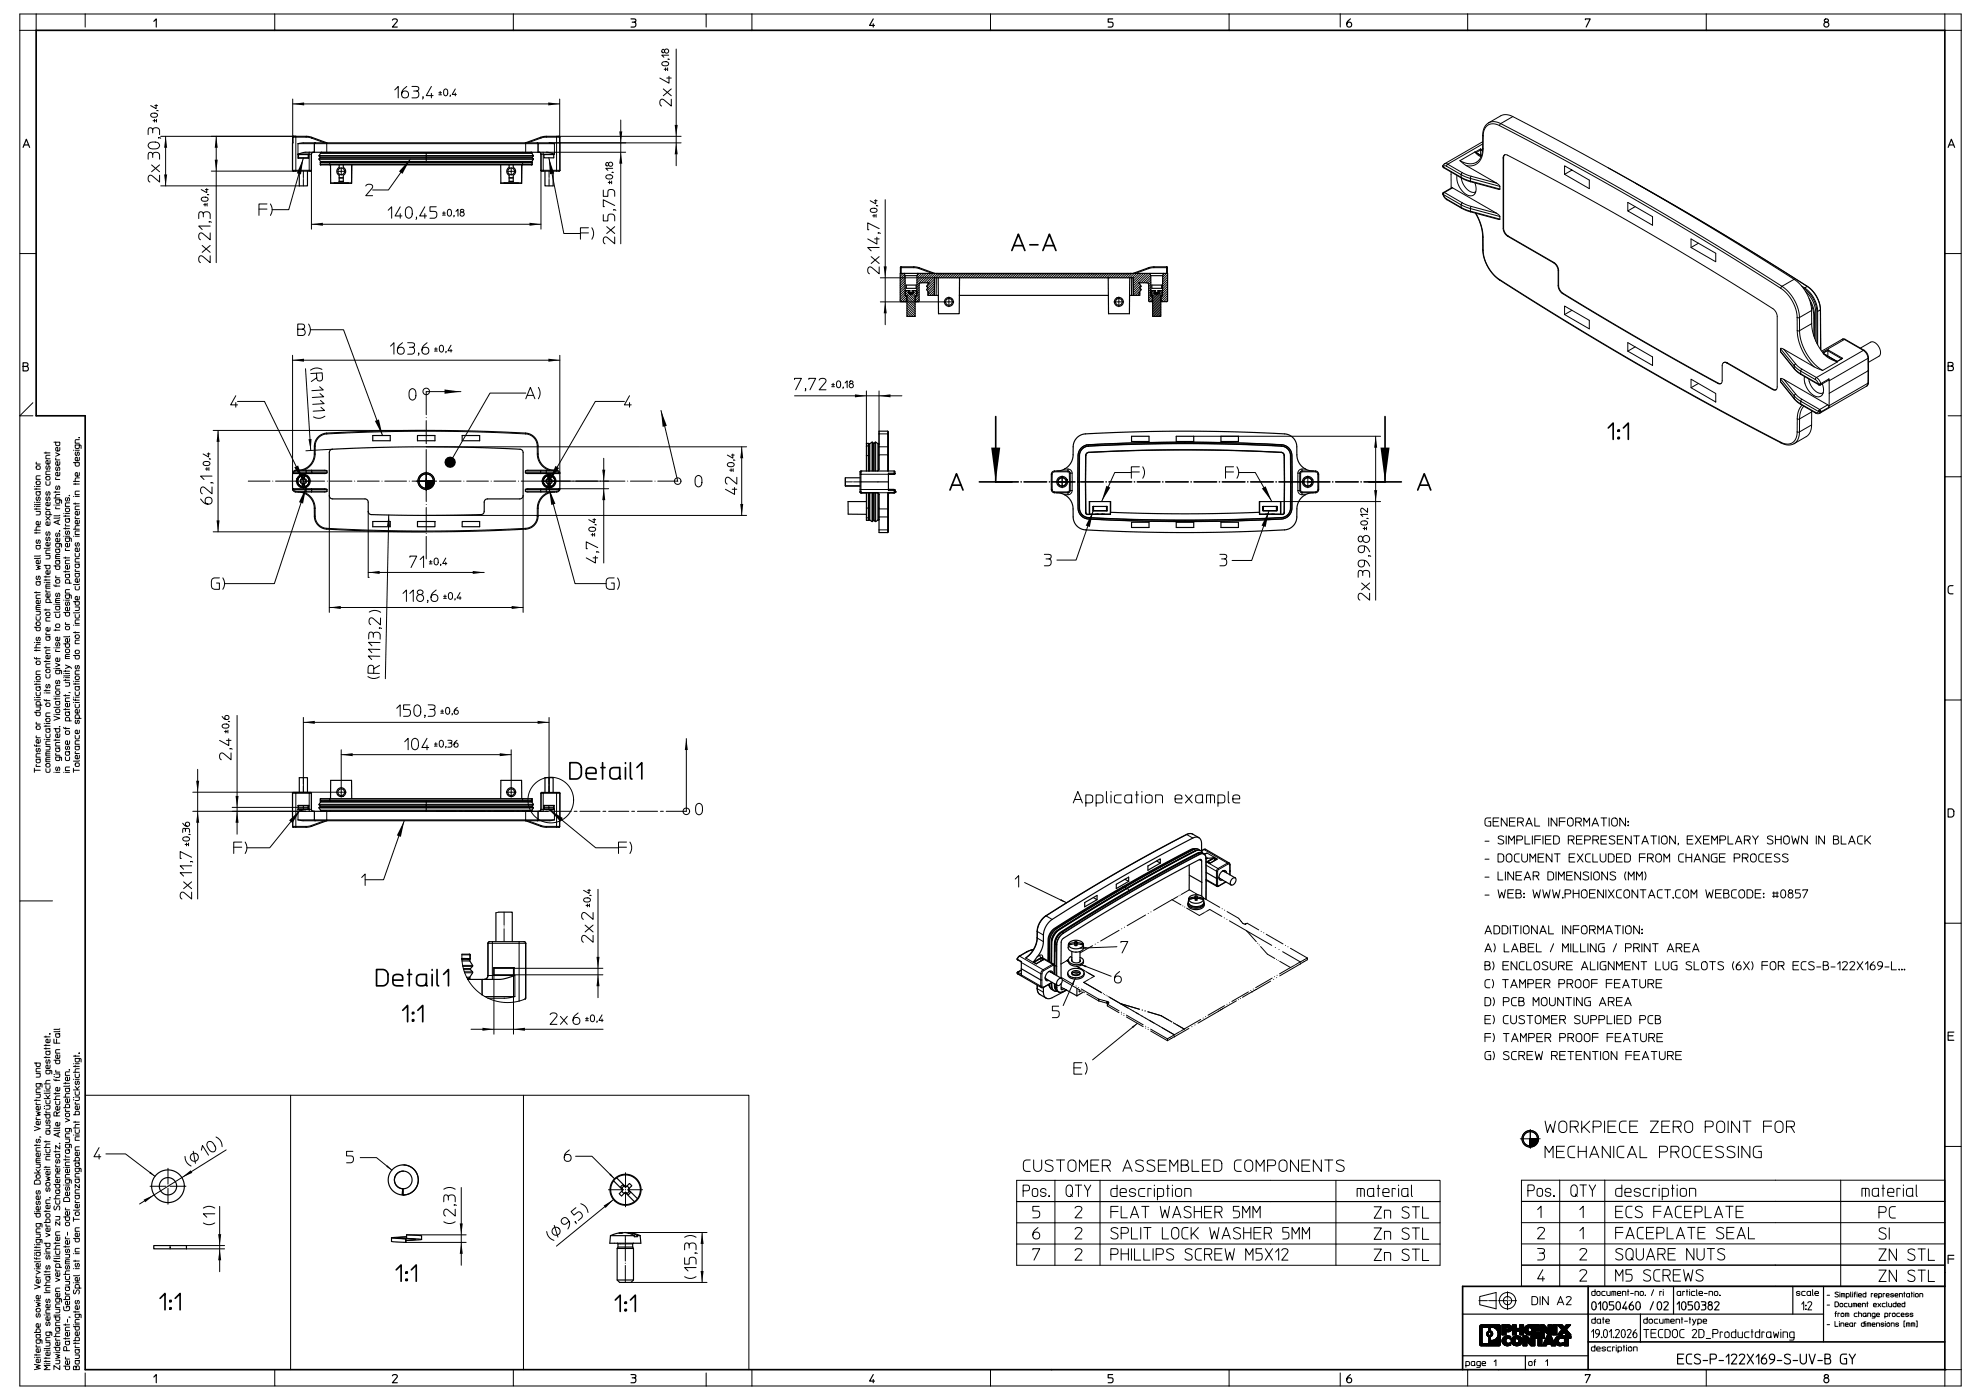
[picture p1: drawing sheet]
<svg xmlns="http://www.w3.org/2000/svg" width="594mm" height="420mm" viewBox="0 0 594 420" stroke-linecap="round" stroke-linejoin="round" font-family="sans-serif">
<g fill="none" stroke="#000" stroke-width=".3">
<path d="M10.8 4.2v4.9h-4.9M25.5 4.2v3.9M82.4 4.2v4.9M153.9 4.2h57.8v3.9M153.9 4.2h-148v71.9M153.9 4.2v4.9M198.6 18.8a1.11 1.11 0 0 1 1.9 .4 1.14 1.14 0 0 1-1.1 .6 1.14 1.14 0 0 1-1-.7zM199.3 15.2a.63 .63 0 0 1 .9-.4 .63 .63 0 0 1 0 1 .63 .63 0 0 1-.9-.4M200.3 17.7l.4 .1M200.5 16.6h-2.1l.7 .6M202.8 14.7v35M211.7 4.2h376.4v4.9"/>
<path d="M225.5 4.2v4.9M297 4.2v4.9M368.5 4.2v4.9M401.9 4.2v3.9M440.1 4.2v4.9M511.6 4.2v4.9M583.2 4.2v4.9h4.9M588.1 9.1v67h-4.9M45.3 34.2a1.11 1.11 0 0 1 1.9 .4 1.14 1.14 0 0 1-1 .6 1.14 1.14 0 0 1-1-.7zM45.8 39v.9M45.9 36.2h.8M46.3 35.8v.8"/>
<path d="M46.4 31.7h.8M46.8 31.4v1.2l-1.6-.9M46.9 35.8v.8M47.1 33.2l.3 .1M87.8 31.2h80M87.8 29.7v11.4M118.4 27l1-1.1v3.5M122 25.9a2.25 2.25 0 0 0-1.3 3.2 1.05 1.05 0 0 0 1.6-.1 1.05 1.05 0 0 0-.4-1.6 1.05 1.05 0 0 0-1.5 .8M123.5 25.9h1.3l.7 .3v.8l-.6 .3a1.08 1.08 0 0 1 .7 1.1 1.08 1.08 0 0 1-.8 1h-1.3M124 27.3h.9M126.9 29.1l-.2 .6M129.4 25.9l-1.6 2.8h2.1"/>
<path d="M129.4 28v1.4M131.6 28.4h.8M131.6 27.8h.8M132 27.4v.8M133.2 26.9a.61 .61 0 0 1 .7-.2 .61 .61 0 0 1 .4 .8v.5a.63 .63 0 0 1-.7 .7 .63 .63 0 0 1-.6-.7zM135 28.6l-.1 .4M136.5 26.7l-.9 1.6h1.2M136.5 27.9v.8M167.8 29.7l.1 21.4-.3 .2M186.1 36v37.1M198.9 26.7l2.4 2M199.2 20.8h.8"/>
<path d="M199.6 20.4v.8M199.9 23.4h1.4M200.2 20.4v.8M200.6 22.9v2.1l-2.7-1.6M201.3 29.8v2l-2.2-1.9a.71 .71 0 0 0-.9-.1 .71 .71 0 0 0-.3 .7 1.09 1.09 0 0 0 .5 1.3M201.3 26.7l-2.4 2M446.4 36.9l-1.3 1.3-.5 2.4M446.4 36.9l1.6-.4 2 .6M449.7 37.7l-1.9-.6-1.6 .4-1.1 1.3-.4 2M449.7 37.7l21 11.2 21.1 11.9 21.1 12.5 21.1 13.2M450 37.1l21.1 11.2 21 11.9 21.1 12.5 21.1 13.2M450 37.1l-.3 .6"/>
<path d="M453.6 35l-1.5-.6-1.5 .1-4.2 2.4M453.6 35l21.1 11.2 21.1 11.9 21.1 12.5 21.1 13.2M453.6 35l-3.6 2.1M44.4 47.8v-1.3l.3-.7h.7l.4 .6a1.08 1.08 0 0 1 1.1-.7 1.08 1.08 0 0 1 1 .8v1.3M44.4 40.4v-1.3l.3-.7h.7l.4 .6a1.08 1.08 0 0 1 1.1-.7 1.08 1.08 0 0 1 1 .8v1.3M44.7 43a2.13 2.13 0 0 1 3.2 .6v.1a1.98 1.98 0 0 1-3.5 0zM45.4 49.5l2.5 2M45.8 46.4v.8M47.6 41.3l.6 .2M47.9 52.6v2l-2.3-1.9a.71 .71 0 0 0-.8-.1 .71 .71 0 0 0-.4 .7 1.09 1.09 0 0 0 .5 1.3M47.9 49.5l-2.5 2M48.2 40.9h40.5v10.4h-25.3"/>
<path d="M48.2 55.8h41.5M49.7 40.9v14.9M60.5 59.4a1.11 1.11 0 0 1 1.9 .4 1.14 1.14 0 0 1-1.1 .6 1.14 1.14 0 0 1-1-.7zM61.6 56.9h.8M62 56.6v1.2l-1.7-.9M62.3 58.4l.3 .1M64.8 40.9v37.9M87.7 51.1h5.7v17.7M87.7 42.9v8.2M87.7 51.1l.3 .2M87.8 41.1h.1M87.8 41h.1"/>
<path d="M87.9 41l-.1 .1M88 40.9h.1M88 40.9l-.1 .1M91 47.4l-4.4 15.5h-5M91.8 41.1h-4v1.8M91.8 41.1l1.6 .3M91.8 40.9v.2M92.7 45.7v5.6M93.4 41.4l3.9 1.5M93.5 41.2l-.1 .2M93.9 45.7l-.5 .5v4.9l-.3 .2M94.2 45.7l.1-2.6 .2-.2-.2 .2v2.6"/>
<path d="M95.7 47.8h32.1M96 47.1h31.8M96 47.3h31.8M96.1 48.8l-.1 .6M96.1 48.7h.2M96.4 45.7v.1M96.4 48.7v.1M98 42.9v2.8M98.9 49.4l60.5 .1M98.9 49.4l-2.7 .1M98.9 49.4v.1M98.9 48.8v.6"/>
<path d="M98.9 45.7v.1M98.9 48.7v.1M109.7 55.8a1.11 1.11 0 0 1 1.1-.6 1.11 1.11 0 0 1 .9 .9l-2 2.6h2M123 47.8l-6.5 9.2h-4.8M127.8 47.8v.9M127.8 46.7h-32.1M127.8 46.8v.3M127.8 46.8h-32.1M127.8 46.7h32.1M127.8 48.7h.1M127.8 46.8h32.1M127.8 47.3h31.8"/>
<path d="M127.8 47.3v.3M127.8 47.6h-32.1M127.8 47.8h32.1M127.8 47.6h32.1M127.8 47.1h31.8M127.8 45.8v.9M127.8 46.7v.1M127.8 47.1v.2M127.8 47.6v.2M156.7 45.7v.1M156.7 48.7v.1M156.7 48.8v.7"/>
<path d="M157.6 42.9v2.8M159.2 45.7v.1M159.2 48.7v.1M159.3 48.7h.2M159.5 48.8l.1 .6M161.1 42.9l.2 .2M161.3 43.1v2.6v-2.6h5v3.2h-3.4v5M161.3 43.1h-72v3.2h4.1M161.6 45.7l.4 .1 .2 .5M162.1 41.2l.1 .2M162.2 41.4l-3.9 1.5M162.2 46.3h.1"/>
<path d="M162.2 46.3v22.5M162.9 45.7v.6h-.7M163.8 41.1h4M163.8 41.1l-1.6 .3M163.8 40.9v.2M163.9 45.7h23.7M164.6 47.3l4.5 22.7h4.9M164.7 42.9h39.5M167.6 40.9l.1 .1M167.6 40.9h.1M167.7 41l.1 .1M167.8 41h.1"/>
<path d="M167.8 41.1h.1M167.9 51.1h-5.7l.3 .2M180.9 57v1.9h1.4v-1.3a1.07 1.07 0 0 1 1-.8 1.07 1.07 0 0 1 1 .8v1.3M181.8 52.7a1.11 1.11 0 0 1 1.9 .4 1.14 1.14 0 0 1-1.1 .6 1.14 1.14 0 0 1-1-.7zM182.4 54.7h.8M182.5 49.2a.63 .63 0 0 1 .9-.5 .63 .63 0 0 1 0 1.1 .63 .63 0 0 1-.9-.4M182.8 54.3v.8M183.4 54.3v.8M183.6 51.7l.3 .1M183.7 50.5h-2.1l.7 .6M204.2 40.9h-37.3v10.4M262.6 59.9v1.2l-1.7-.9"/>
<path d="M265.4 59.9v37.5M432.6 49.9l.3 .4M432.6 58.1v.2M432.6 49.8v.1M432.6 49.8l.2 .3M432.6 58.3l.5 .9 .7 .7M432.6 58.3l.2 .1M432.7 49.7h.1M432.7 49.7l-.1 .1M432.7 49.7l-.1 .2M432.7 58l-.1 .1M432.7 58h.2"/>
<path d="M432.8 57.8l-.2 .3M432.8 57.8l-.1 .2M432.8 50.1l.1 .2M432.8 50.1l5.3 3.1M432.8 58.4l.3 .7 .6 .6M432.8 58.4l5.3 3M432.9 50.3l5.3 3.1M432.9 57.7l-.1 .1M432.9 57.7l.2 .1M432.9 58l-.1 .4M433.1 49.2l-.4 .5M433.1 49.2l1 .1"/>
<path d="M433.1 57.8l-.2 .2M433.1 57.8l5.4 3M433.7 49.9l-.6-.2-.3 .4M433.7 59.7l.1 .2M433.7 59.7l4.4 2.5M433.7 49.9l4.4 2.5M433.8 59.9l4.4 2.6M434.1 49.3l-.4 .6M434.1 49.3l4.4 2.5M435.1 51.6l.1 4.8M435.5 56.3l-2.6 1.4M435.5 56.3l13.2 7.7"/>
<path d="M435.5 56.3l-2.4 1.5M436.9 52.6v1.6l.6 1.8 1.3 1.6 1.3 1 1.3 .1 .9-.7 .3-1.4-.4-1.7M437.8 48.2l1.8 1.5M438.1 53.2l2.8 1.1M438.1 52.4l2.8 1.1M438.1 53.2l.1 .2M438.1 52.4v.8M438.2 53.4l.5 1.7 1.2 1.7 1.3 .8h1.3M438.2 53.4l2.8 1.1M438.2 53.4h.1M438.5 51.8l2.6 1.1M438.5 51.8l-.4 .6"/>
<path d="M439.6 49.7l9.1 5.2-7.6-2M440.9 54.3l.1 .2M440.9 53.5v.8M440.9 54.3l8.8 2.4M440.9 53.5l8.8 2.4M441 54.5l8.4 2.3 .3-.1M441 54.5h.1M441.1 52.9l-.2 .6M442.2 45.6l1 .9 .9 .5M442.2 45.6l2 1.1M442.2 45.6l-4.4 2.6M442.5 57.5v.1"/>
<path d="M442.6 45.8l1.4-.8v1.6M444 44.7v.3l.5 .3M444 44.7l-1.7 .9M444 44.7l.5 .3M444.6 44.5l.1 .2M444.6 44.5l-.2 1.5-.4 1.2-.6 .9-.8 .6-1.1 .4h-1.2l-2.5-.9M444.6 43.2l-10.5 6.1M444.6 42.5l-11.5 6.7M444.6 40.6l.1 .2M444.6 40.6v3.9M444.7 44.7l-.4 2.3-1 1.7-1.6 1h-2.1M444.7 40.8v3.9"/>
<path d="M448.7 54.9l1 1M449.7 55.9v.8M450.7 47.4l.2-.7 .6-.3a928.7 928.7 0 0 1 80.7 46.7l.7 1.7v21.3l-.5 .9-.9-.1M450.9 47.3l-.2 21.2v-21.1M450.9 47.3l-.2 .1M451.2 46.5l-.3 .8M471.3 51l-2.2 1.3v-2.6l7.5 4.3v2.6l-7.5-4.3M482.2 50.4l29.5 16.9 30.3 18.6M490.4 55l26.7 15.5 24.8 15.4M10.8 76.1h-4.9v48.6l4-3.9M59.6 65.6v-1.3l.3-.7h.7l.4 .6a1.08 1.08 0 0 1 1-.7 1.08 1.08 0 0 1 1 .8v1.3M60.6 73.6l2.4 2.1"/>
<path d="M61 64.2v.9M61.1 61.4h.8M61.5 61v.8M62.1 61v.8M62.8 66.5l.6 .2M63 69.9v2l-2.2-1.9a.71 .71 0 0 0-.8-.1 .71 .71 0 0 0-.4 .7 1.09 1.09 0 0 0 .5 1.3M63 67.8h-3.4l1 1M63 76.7v2.1l-2.2-1.9a.71 .71 0 0 0-.8-.1 .71 .71 0 0 0-.4 .7 1.09 1.09 0 0 0 .5 1.3M63 73.6l-2.4 2.1M77.7 62.7h2.4M80.1 61.2h-2.4v3.4M81.1 61.2a3 3 0 0 1 0 3.4"/>
<path d="M93.4 67.3h68.8M116.4 63.1l1-1.1v3.5M120 62l-1.5 2.8h2M120 64.1v1.4M122 62.3a1.02 1.02 0 0 1 1.2-.1 1.02 1.02 0 0 1 .4 1.1 1.54 1.54 0 0 1-.9 2.2h-.2a1.94 1.94 0 0 1-.5-3.2zM124.9 65.2l-.2 .6M127.4 62l-1.6 2.8h2.1M127.4 64.1v1.4M130.8 62h-1.9v1.4h1.3a1.07 1.07 0 0 1 .8 1 1.07 1.07 0 0 1-.8 1.1h-1.3M132.7 64.5h.8M132.7 63.9h.8M133.1 63.5v.8"/>
<path d="M134.3 63a.61 .61 0 0 1 .8-.1 .61 .61 0 0 1 .3 .7v.5a.63 .63 0 0 1-.6 .8 .63 .63 0 0 1-.7-.8zM136.1 64.7l-.1 .4M136.7 63.4l.6-.6v2.1M138.5 63.6a.63 .63 0 0 0-.5 1 .63 .63 0 0 0 1.1 0 .63 .63 0 0 0-.4-1M174 69.9h2.4M176.4 68.3h-2.4v3.5M177.5 68.3a3 3 0 0 1 0 3.5M180.9 64.4v1.9h1.4v-1.3a1.07 1.07 0 0 1 1-.8 1.07 1.07 0 0 1 1 .8v1.3M181.9 68l2.4 2.1M184.1 62.9l.6 .2M184.3 61.7l-3.4-1.8v2.1h.3M184.3 71.1v2l-2.2-1.8a.71 .71 0 0 0-.8-.2 .71 .71 0 0 0-.4 .8 1.1 1.1 0 0 0 .5 1.2"/>
<path d="M184.3 68l-2.4 2.1M261.2 62.6a1.11 1.11 0 0 1 1.8 .5 1.14 1.14 0 0 1-1.1 .6 1.14 1.14 0 0 1-1-.7zM261.2 77l2.4 2M261.7 64.7h.8M262.1 64.3v.9M262.2 60.2h.8M262.2 71.7h1.4M262.7 64.3v.9M262.8 61.7l.4 .1M262.9 71.2v2l-2.7-1.5M263.4 69.9l.6 .1M263.6 74.2h-3.4l1 1.1"/>
<path d="M263.6 68.6l-3.4-1.7v2h.3M263.6 77l-2.4 2M438.1 61.4l2.8 1.2M438.1 62.2l.1 .3M438.1 62.2l2.8 1.2M438.1 61.4v.8M438.2 62.5l2.8 1.1M438.5 60.8l-.4 .6M438.5 60.8l2.6 1.1M440.9 63.4l.1 .2M440.9 62.6v.8M440.9 62.6l8.8 2.3"/>
<path d="M440.9 63.4l8.8 2.3M441 63.6l8.3 2.2 .4-.1M441.1 61.9l-.2 .7M441.1 61.9l7.6 2.1M442.4 64l1.6 3.5 .6 3.5M442.5 64l1.6 3.6 .6 3.5M444.6 71l.1 .1M444.6 71v3.9M444.6 74.9l.4 2.6 1.1 2.5 1.6 2.3 2 1.8M444.6 74.9l.1 .2M444.7 71.1v4M444.7 75.1l.4 2.4 1.1 2.5 1.6 2.2 1.8 1.7"/>
<path d="M448.7 64l1 .9M449.7 64.9v.8M450.7 68.5l.4 1.4 1 1M450.9 68.4l.4 1.4 .9 1M452.1 70.9l13.7 7.9M452.2 70.8l-.1 .1M452.2 70.8l13.8 8M465.8 78.8l1 1.1 .4 1.3M466 78.8l.9 1 .4 1.4M466 78.8h-.2M490.3 62l-2.2 1.3 7.4 4.3v-2.6l-7.4-4.3v2.6M507.1 71.7l7.4 4.3v2.5l-7.4-4.3z"/>
<path d="M509.3 73l-2.2 1.2M588.1 76.1v48.6h-4M89.3 98.8h1.4a.96 .96 0 0 1 .8 .8 .96 .96 0 0 1-.7 1h-1.5v-3.4h1.3a.77 .77 0 0 1 .7 .7 .77 .77 0 0 1-.6 .9M92.5 97.2a3 3 0 0 1 0 3.4M93.1 98.9h9.9l11.7 31.8M263.6 80.1v2l-2.2-1.9a.71 .71 0 0 0-.8-.1 .71 .71 0 0 0-.4 .7 1.1 1.1 0 0 0 .5 1.3M264 83.3h16.2M264 90.6h19.1M270 80.3h.1M270 80.3h.2M270.1 80.2h.1M270.1 80.2l-.1 .1"/>
<path d="M270.1 82l-.2 .2M270.2 80.1v.2M270.2 80.1l-.1 .1M270.2 80.1h.1M270.2 80.3v1.7M270.2 80.3h3.8M270.8 82l-.9 .9M271.2 82.3l-1.3 1.3M271.4 82.8l-1.5 1.5M271.4 83.5l-1.5 1.5M271.4 84.2l-1.5 1.5M271.4 84.9l-1.5 1.5"/>
<path d="M271.4 85.6l-1.5 1.5M271.4 86.3l-1.5 1.5M271.4 86.9l-1.5 1.5M271.4 87.6l-1.5 1.5M271.5 87.7l2.9 3M271.5 88.4l.3 .4M271.5 88.3l-1.6 1.5M271.6 87.2l2.8 2.8M271.7 88.8l-1.7 1.6M271.9 90l-.6 .5M271.9 89.3l-1.3 1.2M271.9 88.9l2.5 2.5"/>
<path d="M271.9 89.6l2.5 2.5M271.9 90.3l2.5 2.4M271.9 91l2.5 2.4M271.9 91.7l2.5 2.4M271.9 92.4l2.5 2.4M271.9 93.1l1.9 1.8M271.9 93.8l1.2 1.1M271.9 94.5l.5 .4M272.3 87.2l.2 .2M272.6 87.2v.8M273 87.9v.1M273.4 87.9v.1"/>
<path d="M273.4 88.3l1 1M273.8 87.2v.8M273.9 87.4l1 1M273.9 88.1l.7 .7M274 80.3l1.6 .3M274 80.1v.2M274.4 87.2l.5 .5M275.6 86.2l-.7 .7M275.6 85.5l-.7 .7M275.6 89.7l-.8 .8M275.6 89l-1.1 1.1M275.6 88.3l-1.1 1.1"/>
<path d="M275.6 87.6l-.7 .7M275.6 86.9l-.7 .7M275.6 80.6l3.9 1.4M275.7 82l-.7 .7M275.7 80.4l-.1 .2M276.3 82l-1.3 1.4M277 82l-2.1 2.1M277.7 82l-2.8 2.8M278.4 82l-3.5 3.5M279.1 82l-2.8 2.8M279.8 82l-2.8 2.8M280.2 88.6h-.1"/>
<path d="M280.2 87.9l-.7 .7M280.2 87.2l-1.4 1.4M280.2 86.5l-2 1.9M280.2 85.8l-1.9 1.9M280.2 85.1l-2.1 2.1M280.2 84.4l-2 2M280.2 83.7l-2.3 2.3M280.3 83.3l-.1 5.3M280.5 82l-2.8 2.8M280.8 83.3l-.1 5.3M281.1 82.1l-2.7 2.7M281.8 82.1l-1.2 1.2"/>
<path d="M281.9 82v.1M282.5 82.1l-1.2 1.2M283.2 82.1l-1.2 1.2M283.9 82.1l-1.3 1.2M284.6 82.1l-1.3 1.2M285.3 82.1l-1.3 1.2M286 82.1l-1.3 1.2M286.6 82.1l-1.2 1.2M287.3 82.1l-1.2 1.2M288 82.1l-1.2 1.2M288.7 82.1l-1.2 1.2M289.4 82.1l-1.2 1.2"/>
<path d="M290.1 82.1l-1.2 1.2M290.8 82.1l-1.2 1.2M291.5 82.1l-1.2 1.2M291.6 82v.1M292.2 82.1l-1.2 1.2M292.9 82.1l-1.2 1.2M293.6 82.1l-1.3 1.2M294.3 82.1l-1.3 1.2M295 82.1l-1.3 1.2M295.7 82.1l-1.3 1.2M296.3 82.1l-1.2 1.2M297 82.1l-1.2 1.2"/>
<path d="M297.7 82.1l-1.2 1.2M298.4 82.1l-1.2 1.2M299.1 82.1l-1.2 1.2M299.8 82.1l-1.2 1.2M300.5 82.1l-1.2 1.2M301.2 82.1l-1.2 1.2M301.9 82.1l-1.2 1.2M302.6 82.1l-1.2 1.2M303.3 82.1l-1.3 1.2M304 82.1l-1.3 1.2M304.7 82.1l-1.3 1.2M305.4 82.1l-1.3 1.2"/>
<path d="M306 82.1l-1.2 1.2M306.7 82.1l-1.2 1.2M307.4 82.1l-1.2 1.2M308.1 82.1l-1.2 1.2M308.8 82.1l-1.2 1.2M309.5 82.1l-1.2 1.2M310.2 82.1l-1.2 1.2M310.9 82.1l-1.2 1.2M311.6 82.1l-1.2 1.2M312.3 82.1l-1.2 1.2M313 82.1l-1.2 1.2M313.7 82.1l-1.3 1.2"/>
<path d="M314.4 82.1l-1.3 1.2M315.1 82.1l-1.3 1.2M315.7 82.1l-1.2 1.2M316.4 82.1l-1.2 1.2M317.1 82.1l-1.2 1.2M317.8 82.1l-1.2 1.2M318.5 82.1l-1.2 1.2M319.2 82.1l-1.2 1.2M319.9 82.1l-1.2 1.2M320.6 82.1l-1.2 1.2M321.3 82.1l-1.2 1.2M322 82.1l-1.2 1.2"/>
<path d="M322.7 82.1l-1.2 1.2M323.4 82.1l-1.3 1.2M324.1 82.1l-1.3 1.2M324.8 82.1l-1.3 1.2M325.4 82.1l-1.2 1.2M326.1 82.1l-1.2 1.2M326.8 82.1l-1.2 1.2M327.5 82.1l-1.2 1.2M328.2 82.1l-1.2 1.2M328.4 82v.1M328.9 82.1l-1.2 1.2M329.6 82.1l-1.2 1.2"/>
<path d="M330.3 82.1l-1.2 1.2M331 82.1l-1.2 1.2M331.7 82.1l-1.2 1.2M332.4 82.1l-1.2 1.2M333.1 82.1l-1.3 1.2M333.8 82.1l-1.3 1.2M334.5 82.1l-1.3 1.2M335.2 82.1l-1.3 1.2M335.8 82.1l-1.2 1.2M336.5 82.1l-1.2 1.2M337.2 82.1l-1.2 1.2M337.9 82.1l-1.2 1.2"/>
<path d="M338.1 82v.1M338.6 82.1l-1.2 1.2M339.2 83.3l.1 5.3M339.4 82l-1.3 1.3M339.7 83.3l.1 5.3M340.1 82l-1.3 1.3M340.8 82l-1.3 1.3M341.5 82l-1.7 1.7M341.7 85.2l-1.9 1.9M341.8 88l-.7 .6M341.8 86.5l-1.9 2M342 85.6l-2.1 2.2"/>
<path d="M342.1 86.9l-1.7 1.7M342.2 82l-2.4 2.4M342.9 82l-3.1 3.1M343.6 82l-3.8 3.7M344.3 82l-4.5 4.4M344.3 80.4l.1 .2M344.4 80.6l-3.9 1.4M344.8 82.1l-2.7 2.7M345 82.6l-2.2 2.2M345.1 83.3l-1.6 1.5M345.1 84l-1 .9M345.1 84.7l-.7 .6"/>
<path d="M345.1 85.4l-.7 .6M345.1 86l-.7 .7M345.1 86.7l-.7 .7M345.1 88.1l-.7 .7M345.1 88.8l-.7 .7M345.3 87.2l-.9 .9M345.5 89.7l-.7 .8M345.5 89l-1.1 1.2M345.8 87.2l-.7 .7M346 80.1v.2M346 80.3l-1.6 .3M346 80.3h3.8"/>
<path d="M346.1 87.9l-.9 .9M346.1 87.4l-1 1M346.2 87.2v.8M346.3 88.2l-.7 .7M346.6 88.4l-1 1M346.7 87.9v.1M347 87.9v.1M347.2 88.3l-1.6 1.6M347.5 87.2v.8M347.8 87.2l-.3 .2M348.1 94.8l-.2 .1M348.1 94.3l-.7 .6"/>
<path d="M348.1 93.8l-1.2 1.1M348.1 93.3l-1.7 1.6M348.1 92.8l-2.2 2.1M348.1 92.3l-2.5 2.5M348.1 91.8l-2.5 2.5M348.1 91.3l-2.5 2.5M348.1 90.8l-2.5 2.5M348.1 90.3l-2.5 2.5M348.1 89.9l-2.5 2.4M348.1 89.4l-2.5 2.4M348.1 88.9l-2.5 2.4M348.3 87.2l-.8 .7"/>
<path d="M348.6 88.4l-.4 .4M348.6 87.9l-3 2.9M349.1 82l-.3 .4M349.8 80.1h.1M349.8 80.1v.2M349.8 80.1l.1 .1M349.8 80.3h.2M349.8 80.3v1.7l-1.2 1.2M349.9 80.2l.1 .1M350 80.1l-.1 .1M350 80.3h.1M350.1 85.9l-4.5 4.4"/>
<path d="M350.1 82.4l-1.5 1.5M350.1 85.2l-1.5 1.5M350.1 84.5l-1.5 1.5M350.1 83.8l-1.5 1.5M350.1 83.1l-1.5 1.5M350.1 90l-.5 .5M350.1 89.3l-1.2 1.2M350.1 88.6l-1.7 1.8M350.1 88l-2 1.9M350.1 87.3l-2 1.9M350.1 86.6l-1.5 1.5M449.6 83.9l.1 .2"/>
<path d="M449.6 83.9l21.1 13.1 21.1 12.6 21.1 11.9 21.1 11.2M449.7 84.1l21.5 13.4 21.4 12.7 20.8 11.7 20.7 11M467.2 85.7l.4 1.3 .8 1M467.2 81.2v4.5M467.3 85.6l.4 1.3 .9 1M467.3 81.2v4.4M467.3 85.6l-.1 .1M467.3 81.2h-.1M468.4 88l22.5 13.4 24.3 13.7M468.6 87.9l24.3 14.5 22.4 12.6M468.6 87.9l-.2 .1M469.1 91.8l7.5 4.3v2.6l-7.5-4.3z"/>
<path d="M471.3 93.1l-2.2 1.3M534 86.5l1.8 1.6 1.6 2.2 1.1 2.5 .4 2.5M534.3 85.9l-.3 .6M534.3 85.9l2 1.7 1.7 2.4 1.2 2.7 .4 2.6M538 83.8l2 1.7 1.7 2.4 1.1 2.7 .4 2.6M538 83.8l-3.7 2.1M538.9 95.3v3.9M538.9 99.2l.4 2.8 1 2.8 1.5 2.7 2.2 2.5M539.6 95.3h-.7M539.6 95.3v3.9M539.6 99.2h-.7M539.6 99.2l.5 3.4 1.5 3.4 2.3 3 2.6 2.1"/>
<path d="M540.2 85.8l.9 .6M540.7 86.5l1.3 1 1.1 1.3 .9 1.6 .6 1.5 .2 1.4v9.8M541.1 86.4l1.5 1.3 1.3 1.8 .8 2 .3 1.9M541.3 87.4l1.9 2.2 1.1 2.7 .2 10.1M541.9 85.9l1.5 1.3 1.3 1.8 .8 1.8 .4 2.1M541.9 85.9l-.8 .5M542 85.9l1.4 1.2 1.4 1.9 .8 1.9 .3 2M542 85.9h-.1M542.4 89.6l1.1 1.9 .5 2.1 .1 7.9M542.9 90.8l.9 3.3 .1 6.7M543.2 93.2l-3.6 2.1M543.2 93.2v3.9"/>
<path d="M543.2 97.1l.3 2.3 .7 2.3 1.2 2.4 1.5 2.1M543.2 97.1l-3.6 2.1M545 93.4l.8-.4 .1 11.9M545 93.4v10M545.9 92.9l.1 12.1M70.7 118.7l-1.5 2.8h2M87.7 108.1h80.2M87.7 106.6v35.5M91.6 110.6l1.6 24.5M94.9 112l-1.7 .1M95 113.3l-.1-1.3 1.7-.2 .1 1.7a.87 .87 0 0 1-.9 .8 .87 .87 0 0 1-.8-1l-1.7 1.2M95.8 116l1.1 1-3.4 .2"/>
<path d="M96 118.1l1.1 .9-3.5 .3M96.5 110.8a3 3 0 0 0-3.4 .2M117.1 103.8l1-1v3.4M120.7 102.8a2.26 2.26 0 0 0-1.3 3.2 1.05 1.05 0 0 0 1.6-.1 1.05 1.05 0 0 0-.4-1.6 1.05 1.05 0 0 0-1.5 .7M122.2 102.8h1.3l.7 .3v.7l-.6 .4a1.08 1.08 0 0 1 .7 1 1.08 1.08 0 0 1-.8 1h-1.3M122.8 104.2h.8M123.1 116.9a1.02 1.02 0 0 1 1.2-.1 1.02 1.02 0 0 1 .4 1.1 1.54 1.54 0 0 1-.9 2.1h-.2a1.94 1.94 0 0 1-.5-3.1zM125.6 106l-.2 .6M127.8 117.5h10.4M128.1 102.8a2.26 2.26 0 0 0-1.3 3.2 1.05 1.05 0 0 0 1.6-.1 1.05 1.05 0 0 0-.4-1.6 1.05 1.05 0 0 0-1.5 .7M130.3 105.3h.8M130.3 104.7h.8"/>
<path d="M130.7 104.3v.8M132 103.7a.61 .61 0 0 1 .7 0 .61 .61 0 0 1 .3 .6v.6a.63 .63 0 0 1-.6 .7 .63 .63 0 0 1-.7-.7zM133.7 105.5l-.1 .3M135.2 103.6l-.9 1.6h1.2M135.2 104.8v.8M157.7 117.9h-10.8l-11.9 20.8M157.7 119.6l1.3-3.4 1.4 3.4M158.1 118.6h1.9M161.4 116.2a3 3 0 0 1 0 3.4M167.9 106.6v35.5M188.8 118.7l-1.6 2.8h2.1M238.2 118.8h32.2"/>
<path d="M238.2 113.9v-.4h2.1l-1.7 3.4M241.6 116.7l-.2 .6M242.5 113.9v-.4h2.1l-1.7 3.4M245.6 114a1.11 1.11 0 0 1 1.2-.5 1.11 1.11 0 0 1 .9 .9l-2.1 2.5h2.1M249.4 116h.8M249.4 115.4h.8M249.8 115v.8M251 114.5a.61 .61 0 0 1 .7-.2 .61 .61 0 0 1 .4 .7v.5a.63 .63 0 0 1-.7 .8 .63 .63 0 0 1-.6-.8zM252.8 116.2l-.1 .3M253.4 114.9l.6-.6v2M255.2 115.1a.63 .63 0 0 0-.5 1 .63 .63 0 0 0 1.1 0 .63 .63 0 0 0-.4-1M259.8 117.3v15.8"/>
<path d="M263.6 117.3v16M488.1 102.8l7.4 4.3v2.5l-7.4-4.3zM490.3 104.1l-2.2 1.2M507.1 113.8l7.4 4.2v2.6l-7.4-4.3zM509.3 115l-2.2 1.3M515.3 115h.8M515.3 115l-.1 .1M516.8 108.8l.5-.2 .6 .2M516.8 108.8l1 .1M516.8 108.8l-.4 .7v5l-.5 .6h-.7M517.8 108.9l13.7 8M517.9 108.8l13.7 8"/>
<path d="M517.9 108.8l-.1 .1M531.6 116.8l1 .1M531.6 116.8l-.1 .1M533.9 113.6l.2-.1 .8 .3M533.9 104.6l.2-.1 .8 .3M533.9 114.4l4.2 5.3M533.9 105.4l4.2 5.3M533.9 114.4l4.1 5.1M533.9 104.6v.8M533.9 113.6v.8M533.9 104.6l4.1 5.1M533.9 105.4l4.1 5.1"/>
<path d="M533.9 113.6l4.1 5.2M534.9 113.8l13.2 7.7M534.9 104.8l3.5 4.4M534.9 113.8l3.5 4.4M534.9 104.8l9.1 5.2M538 119.5l.1 .2M538 119.5l1.9 1.7M538 118.8l1.9 1.6 .4-.6M538 110.5l.1 .2M538 109.7l1.9 1.6M538 110.5l1.9 1.6M538 109.7v.8"/>
<path d="M538 118.8v.7M538.1 119.7l1.9 1.7M538.1 110.7l1.9 1.7M538.4 118.2l1.9 1.6M538.4 109.2l-.4 .5M538.4 109.2l1.9 1.5M538.4 118.2l-.4 .6M539.9 112.1l.1 .3M539.9 111.3v.8M539.9 111.3l4.4 2.6M539.9 112.1l5.4 3.1M540 112.4l5.4 3.1"/>
<path d="M540.3 110.7l-.4 .6M540.3 119.8l5.3 3.1M540.3 110.7l4.4 2.6M541.1 113v1.6l.7 1.8 1.2 1.6 1.3 .9 1.3 .1 .9-.7 .3-1.4-.4-1.8M542.4 113.7l.5 1.7 1.1 1.6 1.4 .9h1.3M544 110l2.5 1.1M544.3 113.9l.6 .5 .4 .8M544.7 113.3l.8 .7 .5 1.1M544.7 113.3l-.4 .6M545.3 115.2l.1 .3M545.4 115.5h.1M545.4 115.5h.2"/>
<path d="M545.6 115.2h-.3M545.6 115.2v.3M545.9 115.5h-.5M545.9 115.4v.1M545.9 115.4l-.3 .1M546 115.1l-.4 .1M546 115.1l-.1 .3M546.7 117.8v.1M546.8 106.1l4.2 2.4M546.9 106.2l1.7 1.3 2.4 1M548.1 105.3l4.1 2.4M548.1 105.3v1.6"/>
<path d="M548.2 105l4.3 2.5-1.7 1M548.2 105h.1M548.2 105l-.1 .3M548.2 105l-1.5 .9M548.4 113.7l.1 .5M548.4 113.7l-.1 .3-2.4 1.5M548.4 113.7l-2.4 1.4M548.5 114.2v3.8M548.5 118v3.7M550.8 108.5h.1M551 108.5l-4.5 2.6M552.4 101.8h.9"/>
<path d="M552.4 101.8h.6M552.4 101.8l-6.2 3.5M553 101.8l5.7 3.3M553 101.8l-6.5 3.9M553.3 101.8h-.3M553.3 101.8l5.7 3.3M557.8 104.4l3.5-1.9 1.1 .4 1 1.2 .5 1.5-.3 1.1-3.3 2M558.7 105.1l1 1 .4 1.4M558.7 105.1l-14 8.2M559 105.1l.9 .9 .3 1.3M559 105.1h-.3M559.7 115.8l-14.1 8.2"/>
<path d="M560.1 115l-.4 .8M560.1 107.5v3.8M560.1 115l-11.6 6.7M560.1 107.5l-11.6 6.7M560.1 111.3v3.7M560.1 111.3l-11.6 6.7M560.2 114.8l-.1 .6-.4 .4M560.2 114.8l-.1 .2M560.2 107.3l-.1 .2M560.2 107.3l.1 3.7M560.3 111h.1M560.3 111.1l-.2 .2"/>
<path d="M560.3 111.1l-.1 3.7M9.9 124.7h-4v145.6M10.9 138.6l-.1 .6h1.3M11 139.8h.7a.56 .56 0 0 1 .4 .5 .56 .56 0 0 1-.4 .5h-.5a.61 .61 0 0 1-.2-1zM13.2 135.9h1.8M13.8 135.6v.4M14 139.8a.48 .48 0 0 0-.3 .5 .48 .48 0 0 0 .6 .4l.2-.9a.53 .53 0 0 1 .5 .4 .53 .53 0 0 1-.3 .6M15 138.2l-.1 .9-.8 .1a.55 .55 0 0 1-.3-.6 .55 .55 0 0 1 .6-.4v1M15 136.6h-1l-.2 .2v.8h1.2M16.2 132.7h1.7l-.1 .9-.9 .1-.2-1M16.7 135.8l1.2 .6-1.2 .5M16.8 137.4l-.1 .6h1.2"/>
<path d="M17.9 138.5l-.1 .9-.8 .2a.55 .55 0 0 1-.3-.7 .55 .55 0 0 1 .6-.4v1.1M17.9 134.2l-.1 1-.8 .1a.55 .55 0 0 1-.3-.7 .55 .55 0 0 1 .6-.4v1.1M22 138.8h1.8l-.1 .9-1 .1-.2-1M22 135.1h.1M22.5 135.1h1.3M22.8 135.6a.48 .48 0 0 0-.3 .6 .48 .48 0 0 0 .6 .3l.2-.9a.53 .53 0 0 1 .5 .5 .53 .53 0 0 1-.3 .6M23.7 131.2l.1 .2zM23.7 131.3h.1M23.8 137.2l-.1 .9-.8 .2a.55 .55 0 0 1-.4-.7 .55 .55 0 0 1 .7-.4v1.1M23.8 133.5l-.2 1-1-.1-.1-.9h1.5l.3 .1v.9M23.8 131.9h-1l-.3 .3v.8h1.3M61.1 138.7a1.11 1.11 0 0 1 1.9 .4 1.14 1.14 0 0 1-1.1 .6 1.14 1.14 0 0 1-1-.7z"/>
<path d="M62.1 136.2h.9M62.5 135.9v1.2l-1.6-.9M62.8 137.7l.4 .1M63.9 129.1h63.9M65.4 129.1v30.4M70.7 120.8v1.3M71.2 120.4h8.1l11.7 23.9M94.3 136.2h.2M94.3 133.8h.2M94.5 136.2l-.3 1.6-.7 1.4-1.1 1.2-1.5 .7M94.5 133.8v2.4M96.1 120.1l1.1 1-3.4 .2"/>
<path d="M96.2 122.2l1.1 .9-3.4 .3M97.4 124.9a3 3 0 0 1-3.4 .2M98 129.9v.3M98 130.2l-1.3 .3-1.1 .8-.8 1.1-.3 1.4M98 130.2l14.8-.6 14.9-.2 15 .2 14.9 .6M99.7 134.8l-8 .4M127.8 134h96.1M157.6 130.2l1.3 .3 1.1 .8 .8 1.1 .3 1.4M157.6 129.9v.3M161.1 136.2l.3 1.6 .7 1.4 1.1 1.1 1.5 .8M161.3 133.8h-.2v2.4h.2M181 137.5v31.4"/>
<path d="M187.2 120.4h-8.7l-13.9 23.9M188.8 120.8v1.3M198.2 123.1l5 21.3M218.2 139a1.11 1.11 0 0 1 1.9 .4 1.14 1.14 0 0 1-1 .6 1.14 1.14 0 0 1-1-.7zM219.3 136.5h.8M219.7 136.2v1.2l-1.6-.9M220 138l.4 .1M222.4 134v20.6M259.8 136.7h.8M259.9 133v8.3M260.4 133.8l-.6 .1M260.4 134h.2"/>
<path d="M261.5 132.7v8.6M261.6 132.7v8.6M261.9 133v8.3M262.1 133v8.3M262.4 132.7v8.6M262.6 132.7v8.6M263.5 134h2.9M263.5 136.7h.1M263.6 136.4h2.5v4.9M263.6 130.2h2.6l.2 .2M266.1 129.4v7h.3M323.6 136.7h.1"/>
<path d="M323.7 136.7l-.1 7.9M325.5 136.7h.1M326.4 133.8v.1M326.4 133.9l-1 .2-.9 .6-.6 .9-.2 1.1M326.5 135.7h.1M355.3 132.7l16.9 .2 13 .7 1.4 1 .7 1.5 .1 8.5-.1 8.4-.7 1.6-1.4 .9-13 .7-16.9 .3M355.3 132.7l-18.4 .3-11.5 .6-1.3 .9-.8 1.5-.1 8.6 .1 8.5 .8 1.5 1.3 .9 1 .2 12.2 .5 16.7 .3M355.3 132.7v.3M355.3 132.7h.1M357.9 130.9h56.1M384.2 135.7h-.1M384.2 133.9l-13.6-.6-15-.2-14.9 .2-14.3 .6"/>
<path d="M384.2 133.9l1 .2 .9 .6 .6 .9 .2 1.1M384.2 133.8v.1M385.1 136.7h.1M387 136.7v7.9M412.5 130.9v49.1M534 132.7l.1 .2M534.1 132.9l2.1 .6 1.8-.4M538.9 129.6h.7M538.9 129.6l-.4 2-1.1 1.2-1.6 .4-1.8-.5M538.9 125.7h.7M538.9 125.7v3.9M539.6 129.6l-.5 2.1-1.1 1.4"/>
<path d="M539.6 125.7v3.9M539.9 121.2v-.8l5.4 3.1M539.9 121.2l.1 .2M539.9 121.2l4.4 2.5M540 121.4l4.4 2.5M540.3 121.6l-1 1.7-.4 2.4M540.9 121.9l-1 1.6-.3 2.2M543.2 127.5l-.3 1.7-.7 1.3-4.2 2.6M543.2 127.5l-3.6 2.1M543.2 123.6l-3.6 2.1M543.2 123.6v3.9M543.2 123.2v.4"/>
<path d="M544.3 123.7l.1 .2M544.4 123.9l.6 .2 .6-.1M545.3 123.5l.3 .1M545.3 123.5l-.4 .3-.6-.1M545.4 123.1l.2 .2M545.4 123.1l-.1 .4M545.6 122.9l-.2 .2M545.6 122.9l.3 .3M545.6 124h.1M545.6 123.3v.3M545.9 123.2l-.3 .1M545.9 123.2l.1 .4"/>
<path d="M546 123.6h-.4M546 123.6l-.4 .4M548.1 121.5l.3 .7M548.1 121.5l-2.5 1.4M548.4 122.2l-2.4 1.4M548.5 121.7l-.1 .5M588.1 124.7v18.3h-4.9M10.3 152.7h1.8M10.3 159.9h1.8M10.3 159.1h1.8M10.3 151.9h.1M10.3 150.7h.1"/>
<path d="M10.3 146.7h1.8M10.3 145.9h.1M10.8 153.4h1.3l-.2 1-1.1 .1M10.8 146.5v.4M10.8 152.5v.4M10.8 159.6v.4M10.8 151.9h1.3M10.8 150.7h1.3M10.8 145.9h1.3M11 144.4l.7-.1a.56 .56 0 0 1 .4 .6 .56 .56 0 0 1-.4 .5h-.5a.61 .61 0 0 1-.2-1zM11.1 149.1a.48 .48 0 0 0-.3 .6 .48 .48 0 0 0 .6 .3l.2-.9a.53 .53 0 0 1 .5 .5 .53 .53 0 0 1-.3 .6M12.1 158l-1.1 .1-.2 1"/>
<path d="M12.1 156.4l-.1 .9-.8 .2a.55 .55 0 0 1-.4-.7 .55 .55 0 0 1 .7-.4v1.1M12.1 151.2l-1.8 .2M12.1 147.4l-1.3 .1 .2 1h.9l.2-.6-.3-.4M12.1 142.7h-1l-.3 .3v.8h1.3M13.8 144.5v.9l.3 .2 .8-.2 .1-.9M13.8 155l1.2 1M13.9 152.3l-.1 .5h1.2M13.9 143.1l.7-.2a.56 .56 0 0 1 .4 .6 .56 .56 0 0 1-.4 .5l-.7-.1zM14 159.6a.48 .48 0 0 0-.3 .5 .48 .48 0 0 0 .6 .4l.2-.9a.53 .53 0 0 1 .5 .4 .53 .53 0 0 1-.3 .6M14 149.1a.48 .48 0 0 0-.3 .6 .48 .48 0 0 0 .6 .3l.2-.9a.53 .53 0 0 1 .5 .5 .53 .53 0 0 1-.3 .6M14 147.5a.48 .48 0 0 0-.3 .6 .48 .48 0 0 0 .6 .3l.2-.8a.53 .53 0 0 1 .5 .4 .53 .53 0 0 1-.3 .6M15 156.6l-.1 .9-.8 .1a.55 .55 0 0 1-.3-.6 .55 .55 0 0 1 .6-.4v1"/>
<path d="M15 154.4l-.2-1-.9 .1-.1 .9h1.7M15 150.7l-.1 .9-.8 .1a.55 .55 0 0 1-.3-.6 .55 .55 0 0 1 .6-.4v1M15 141.3h-1l-.2 .3v.8h1.2M15 155l-1.2 1M16.2 151.5h.1M16.2 149.4h1.7M16.2 147.6h1.7M16.7 147.4v.4M16.7 151.5h1.2M16.8 152.1l-.1 .5h1.2M16.8 143.3l-.1 .6h1.2M17 159.9a.48 .48 0 0 0-.4 .6 .48 .48 0 0 0 .6 .3l.2-.9a.53 .53 0 0 1 .6 .5 .53 .53 0 0 1-.3 .6"/>
<path d="M17 145.8a.48 .48 0 0 0-.4 .6 .48 .48 0 0 0 .6 .3l.2-.9a.53 .53 0 0 1 .6 .5 .53 .53 0 0 1-.3 .6M17 140.1a.48 .48 0 0 0-.4 .6 .48 .48 0 0 0 .6 .3l.2-.9a.53 .53 0 0 1 .6 .5 .53 .53 0 0 1-.3 .6M17.4 156.2v1M17.8 159.2l.1 .2zM17.9 159.3h.1M17.9 156l-1.7 .7 1.7 .7M17.9 155.3l-1.7 .1M17.9 154.6l-1.7 .1M17.9 149.9l-.1 1.1h-.8l-.3-.2v-.9h1.4l.4 .3v.8M17.9 148.3l-1 .1-.2 1M17.9 141.7l-.1 .9-.8 .1a.55 .55 0 0 1-.3-.6 .55 .55 0 0 1 .6-.4v1M19.1 158.6h1.8"/>
<path d="M19.1 154.8h1.8M19.1 154h.1M19.6 154.6v.4M19.6 158.3v.5M19.6 154h1.3M19.7 157.2l-.1 .6h1.3M19.8 152.5h.7a.56 .56 0 0 1 .4 .5 .56 .56 0 0 1-.4 .5h-.5a.61 .61 0 0 1-.2-1zM19.9 159.3a.48 .48 0 0 0-.3 .6 .48 .48 0 0 0 .6 .3l.2-.9a.53 .53 0 0 1 .5 .4 .53 .53 0 0 1-.3 .6M19.9 149.3a.48 .48 0 0 0-.3 .6 .48 .48 0 0 0 .6 .3l.2-.9a.53 .53 0 0 1 .5 .4 .53 .53 0 0 1-.3 .6M20.7 148.6l.2 .1zM20.8 148.7h.1M20.9 155.5l-1.3 .1 .2 1h.9l.2-.6-.4-.4"/>
<path d="M20.9 150.9h-1.1l-.2 .2v.8h1.3M22 158.8h1.8M22 151.1h1.8M22 148.9h.1M22 145.2h1.8M22 144.4h1.8M22.5 145v.4M22.5 150.9v.4M22.5 148.9h1.3M22.6 155l-.1 .6h1.3M23.8 159.3h-1l-.3 .3v.7h1.3M23.8 157.7h-1.1l-.2 1.1"/>
<path d="M23.8 156.1l-.1 .9-.8 .2a.55 .55 0 0 1-.4-.7 .55 .55 0 0 1 .7-.4v1.1M23.8 153.4l-.1 .9-.8 .2a.55 .55 0 0 1-.4-.7 .55 .55 0 0 1 .7-.4v1.1M23.8 151.8h-1l-.3 .3v.8h1.3M23.8 147.3h-1l-.3 .3v.8h1.3M23.8 143.4h-1.1l-.2 1M23.8 141.8l-.1 .9-.8 .1a.55 .55 0 0 1-.4-.6 .55 .55 0 0 1 .7-.4v1M60.1 149.7a2.25 2.25 0 0 0 3.2 1.3 1.05 1.05 0 0 0-.1-1.7 1.05 1.05 0 0 0-1.6 .5 1.05 1.05 0 0 0 .8 1.4M61.6 140.7h.8M62 140.3v.8M62.6 140.3v.8M63.3 144.8l.6 .2M63.6 146.1v2l-2.3-1.8a.71 .71 0 0 0-.8-.2 .71 .71 0 0 0-.4 .8 1.09 1.09 0 0 0 .6 1.2"/>
<path d="M63.6 142.8h-3.5l1.1 1.1M63.9 159.5h63.9M87.8 141.7l.1 .1M87.8 146.7l.1 .1M87.9 141.8v.1M87.9 141.8h.1M87.9 146.9l-.1 .1M87.9 141.9l-.1 .1M87.9 141.9l.1 .1M87.9 146.8v.1M88 142v.1M88 141.8v.2"/>
<path d="M88 141.8h3.8M88 146.9l.7 .5M88 146.7l-.1 .1M88 146.6v.1M88 146.7v.2M88 146.9h-.1M88.7 141.3l-.7 .5M88.7 141.1v.2M88.7 147.4v.2M88.7 141.3h9.3M90.9 147.6l1.5 .7 1.1 1.2 .7 1.4 .3 1.6M91.8 146.2l-9.5 28.9h-15"/>
<path d="M91.8 141.8h1.7l-.1 .3M91.8 141.8v.3M91.8 146.6v.3M91.8 141.1v.7M91.8 146.9v.5h-3.1M91.8 146.9h-3.8M93.4 146.6l.1 .3M93.4 141.1l.1 .7h4.5M93.5 146.9v.5h-1.7v.2M93.5 146.9h-1.7M94.5 152.5v2.4M94.5 152.5h-.3"/>
<path d="M94.5 154.9h-.2M94.5 154.9l.3 1.4 .8 1.1 1.1 .8 1.3 .3M98 158.5v.2M98 158.5l14.9 .6 15 .2 14.9-.2 14.8-.6M98 147.4h-4.5l-.1 .2M98 146.9h-4.5M98.7 148.7v35M110.4 153.4v19.8M116.6 154.5l-1.1 49.1M127.8 141.6v5.5v-2.8M127.8 146.5v.6M127.8 144.3h2.1"/>
<path d="M127.8 154.6h96.1M127.8 144.3v.2M128.1 144.3l-.3 .3M128.2 144.3l-.4 .4M128.3 144.3l-.5 .5M128.4 144.3l-.6 .6M128.5 144.3l-.7 .7M128.6 144.3l-.8 .8M128.7 144.3l-.9 .9M128.8 144.3l-1 1M128.9 144.3l-1.1 1.1M129 144.3l-1.2 1.3"/>
<path d="M129.1 144.3l-1.3 1.4M129.2 144.3l-1.4 1.5M129.3 144.3l-1.5 1.6M129.4 145.7l-.2 .3M129.4 144.3l-1.6 1.7M129.5 144.3l-1.7 1.8M129.7 144.3l-1.9 1.9M129.7 145.4l-.9 .8M129.8 144.3l-2 2M129.8 145.2l-1.2 1.1M129.8 145l-1.3 1.4M129.9 144.3l-2.1 2.1"/>
<path d="M129.9 144.9l-1.6 1.5M129.9 144.7l-1.7 1.7M129.9 144.6l-1.8 1.9M129.9 144.5l-2 2M129.9 144.3h-2.1v2.2M129.9 144.3l-.1 .8-.4 .7-.7 .5-.9 .2M129.9 144.4l-2.1 2.1M129.9 144.3l-2.1 2.2M156.9 148.7v35M157.5 147.4h9.4M157.5 146.9h10.1M157.5 141.3h4.6"/>
<path d="M157.6 158.5v.2M161.1 154.9l-.3 1.4-.8 1.1-1.1 .8-1.3 .3M161.1 154.9h.2M161.1 152.5v2.4M161.1 152.5h.2M162.1 141.3v.5h-4.6M162.2 141.1l-.1 .2M162.2 146.6v1M163.8 141.1v.2h-1.7M163.8 146.6v1M164.6 146.6l7.8 28.5h9.4M164.7 147.6l-1.5 .7-1.1 1.1-.7 1.5-.3 1.6"/>
<path d="M166.9 144.3h15.6M166.9 141.1v.2M166.9 147.4v.2M166.9 141.3h-3.1v.8M166.9 141.3l.7 .5M167.6 146.9l-.7 .5M167.6 146.9h.1M167.6 146.7v.2M167.6 146.7l.1 .1M167.6 142v.1M167.6 141.8v.2M167.6 141.8h-5.5l.1 .3"/>
<path d="M167.7 146.8v.1M167.7 141.9l.1 .1M167.7 141.9l-.1 .1M167.7 146.9h.1M167.7 141.8v.1M167.7 141.8h-.1M167.8 146.7l-.1 .1M167.8 141.7l-.1 .1M176.7 158.4a1.11 1.11 0 0 1 1.9 .4 1.14 1.14 0 0 1-1.1 .6 1.14 1.14 0 0 1-1-.7zM177.8 155.9h.8M178.2 155.6v1.2l-1.7-.9M178.4 157.4l.4 .1"/>
<path d="M182.5 146.6l-14.9 .1M208.8 142.9a1.02 1.02 0 0 1 1.2-.1 1.02 1.02 0 0 1 .5 1.1 1.54 1.54 0 0 1-1 2.2h-.1a1.94 1.94 0 0 1-.6-3.2zM218.8 141h.8M219.2 140.6v.9M219.6 146.8h1.3M219.8 140.6v.9M220.2 146.3v2l-2.7-1.5M220.9 143.2v2l-2.2-1.9a.71 .71 0 0 0-.8-.1 .71 .71 0 0 0-.4 .7 1.1 1.1 0 0 0 .5 1.3M257.9 146.8h.3v1M257.9 144.6h.3M257.9 147.6l.3 .2M258.2 147.8h.1"/>
<path d="M258.2 141.3h.1M258.2 144.6v2.2h8.2M258.2 141.3v1h-.3M258.2 147.8h1.6M259.8 155.2l.6 .1M259.8 152.4l.1 3.7M259.9 147.8v4.6h.7M260.4 155.1h.2M261.5 147.8v8.7M261.6 147.8v8.6M261.9 147.8v8.3M262.1 147.8v8.3"/>
<path d="M262.4 147.8v8.6M262.6 147.8v8.7M263 147.8h5.1M263.5 155.1h2.6v3.9M263.5 152.4h.1M263.6 159h2.5M266.1 147.8v7.3h.3M266.1 159v.8M266.4 158.7l-.3 .3M266.4 152.7h-2.8M266.4 146.9h1.7M266.4 142h1.7"/>
<path d="M266.4 147.2h1.7M266.4 146.8h1.4M267.8 147.8h.3M267.8 147.8h.1M267.8 146.8h.1M267.8 146.8l.3 .1M267.8 142.3h.1M267.9 142.3h-.1M268.1 147.8h.1M268.1 142.3h-9.9v2.3M268.1 146.8l.2 .3M268.1 146.9h.2"/>
<path d="M268.1 142h.2M268.1 146.9v.1M268.1 142.2v.1M268.1 147v.2M268.1 142v.2M268.1 141.3v.7M268.1 147h.2M268.1 142.3h-.3M268.1 142.3h.1M268.1 146.9h.1M268.1 147.2v.6M268.2 142.3h-.1"/>
<path d="M268.3 142.1l-.2 .1M268.3 142.1v.1M268.3 147v.2M268.3 146.9v.2M268.3 142h.1M268.3 142v.1M268.3 146.9v.1M268.3 147.2h-.2M268.3 142.2l-.2 .1M268.3 142v.2M268.3 147.6h.1M268.3 147.6l-.2 .2"/>
<path d="M268.3 147.1v.1M268.3 147.1h.1M315.2 144.6h.3M315.2 142.3h.3v4.5M315.5 146.8l.2 .5 .5 .3M315.5 146.8h-.3M316.2 141.3v.2h4M316.2 141.5l-.5 .2-.2 .6M316.2 147.6v.2M316.2 147.6h4M319.2 148.4h1M319.2 140.7h1"/>
<path d="M320.2 141.5l.4 .4M320.2 140.7l.9 .4 .4 .8M320.2 140.7v.8M320.2 147.6v.8M320.6 141.9v5.3M320.6 147.2l-.4 .4M320.6 147.2h.9M320.7 144.6h.8M321.5 141.9h-.9M321.5 141.9v2.7M321.5 147.2l-.4 .8-.9 .4M321.5 144.6v2.6"/>
<path d="M323.5 144.6h.1M323.6 144.6h.1M323.6 144.6v7.8M323.7 152.4l.2 1.1 .6 .9 .9 .6 1 .2M325.6 153.8l-.1 .1M326.1 154.3h-.1M326.4 155.2v.1M327.8 153.3l-5.1 14.7h-5.8M339.2 141.8h-4.9l-4 8.7M339.2 141.6h2.4M341.6 140h-2.4v3.5M342.7 140a3 3 0 0 1 0 3.5"/>
<path d="M355.3 156.1v.4M355.3 156.5h.1M367.5 141.6h2.4M369.9 140h-2.4v3.5M370.9 140a3 3 0 0 1 0 3.5M371.4 141.8h5l5 8.7M380.5 153.3l-5.2 14.8h-5.9M384 150.5h30M384.2 155.2v.1M384.2 155.2l-14.3 .6-14.9 .2-13.7-.2-14.9-.6M384.6 154.3h.1M385 153.8l.1 .1"/>
<path d="M386.9 152.4l-.2 1.1-.6 .9-.9 .6-1 .2M387 144.6h.1M387 144.6v7.8M389.1 144.6h.9M389.1 144.6l.1 2.6M389.2 147.2l.3 .9 .9 .3M389.2 141.9l-.1 2.7M389.2 141.9h.8M390 144.6v2.6M390 141.9v2.7M390 147.2h-.8M390 147.2l.4 .4"/>
<path d="M390.4 140.7l-.9 .4-.3 .8M390.4 141.5l-.4 .4M390.4 140.7h1M390.4 148.4h1M390.4 141.5h4M390.4 140.7v.8M390.4 147.6v.8M390.4 147.6h4M394.4 141.5l.5 .3 .2 .5M394.4 141.3v.2M394.4 147.6v.2M395.1 142.3l.1 2.3"/>
<path d="M395.1 146.8l-.2 .6-.5 .2M395.2 144.6l-.1 2.2h.3M395.2 144.6h.2M395.4 142.3h-.3M408.3 156.4a1.11 1.11 0 0 1 1.8 .5 1.14 1.14 0 0 1-1.1 .6 1.14 1.14 0 0 1-1-.7zM408.7 158.5h.8M409.1 158.1v.8M409.8 158.1v.8M409.9 155.5l.4 .1M410.1 154.3h-2.1l.6 .6M410.1 152.5v1.2l-1.6-1.2a.67 .67 0 0 0-.5 .5 .67 .67 0 0 0 .3 .7M588.1 143v67h-4.9"/>
<path d="M10.3 177.8h1.8M10.8 169.6l1.3 .3-.9 .4 .9 .3-1.3 .3M10.8 177.5v.4M11.1 172.8a.48 .48 0 0 0-.3 .6 .48 .48 0 0 0 .6 .4l.2-.9a.53 .53 0 0 1 .5 .4 .53 .53 0 0 1-.3 .6M11.1 162a.48 .48 0 0 0-.3 .6 .48 .48 0 0 0 .6 .3l.2-.9a.53 .53 0 0 1 .5 .4 .53 .53 0 0 1-.3 .6M12.1 178.5h-1l-.3 .2v.8h1.3M12.1 174.4l-1.3 .1 .2 1h.9l.2-.6-.3-.4M12.1 168.1l-.1 .9-.8 .1a.55 .55 0 0 1-.4-.6 .55 .55 0 0 1 .7-.4v1M12.1 167.4l-1.8 .1M12.1 166.7l-1.8 .1M12.1 163.6l-1.3 .1 .2 .9h.9l.2-.6-.3-.3M13.2 169.6h1.8l-.1 .9-1 .1-.1-1"/>
<path d="M13.2 174.7h.1M13.2 174h1.8M13.2 173h1.8M13.8 166.6h1.2l-.2 1-1 .1M13.8 172.8v.4M13.8 173.8v.4M13.8 175.9h1.2M13.8 174.7h1.2M13.9 177l-.1 .6h1.2M14 161.1a.48 .48 0 0 0-.3 .6 .48 .48 0 0 0 .6 .4l.2-.9a.53 .53 0 0 1 .5 .4 .53 .53 0 0 1-.3 .6M15 178.1l-.1 .9-.8 .2a.55 .55 0 0 1-.3-.7 .55 .55 0 0 1 .6-.4v1.1M15 175.3h-1l-.2 .2v1h1.2"/>
<path d="M15 171.2l-.1 .9-.8 .2a.55 .55 0 0 1-.3-.7 .55 .55 0 0 1 .6-.4v1.1M15 165h-1l-.2 .3v.8h1.2M15 164.3l-1.8 .2M15 162.7l-.1 1-.8 .1a.55 .55 0 0 1-.3-.7 .55 .55 0 0 1 .6-.4v1.1M16.2 175.5l.3 .3h1.4M16.2 169.8h1.7l-.1 .9-.9 .1-.2-1M16.7 167h1.2M16.8 172.8l-.1 .6h1.2M16.8 175.5v.5M16.9 173.9h.7a.56 .56 0 0 1 .3 .5 .56 .56 0 0 1-.3 .5h-.6a.61 .61 0 0 1-.1-1zM17 177.9a.48 .48 0 0 0-.4 .6 .48 .48 0 0 0 .6 .4l.2-.9a.53 .53 0 0 1 .6 .4 .53 .53 0 0 1-.3 .6M17.9 179.5h-1l-.2 .3v1h1.2"/>
<path d="M17.9 168.1l-1.2 .1 .1 1h1l.1-.6-.3-.4M17.9 166.3h-1l-.2 .3v1h1.2M17.9 164.7l-1.2 .1 .1 .9h1l.1-.5-.3-.4M17.9 163.1l-.1 1h-.8l-.3-.2v-.8h1.4l.4 .2v.8M17.9 161.5l-.1 .9-.8 .1a.55 .55 0 0 1-.3-.6 .55 .55 0 0 1 .6-.4v1M19.1 167.4h1.8M19.1 171.5h1.8M19.1 160.9h.1M19.6 167.1v.4M19.6 171.2v.5M19.6 160.9h1.3M19.7 164.6l-.1 .6h1.3"/>
<path d="M20.9 178.5l-.2 1-1-.1-.1-.9h1.4l.3 .1 .1 .9M20.9 176.9h-1.1l-.2 .2v.8h1.3M20.9 174.9l-.2-1-1 .1-.1 .9h1.8M20.9 172.2l-1.3 .1 .2 1h.9l.2-.6-.4-.4M20.9 169.6l-.1 1-.8 .1a.55 .55 0 0 1-.4-.6 .55 .55 0 0 1 .6-.5v1.1M20.9 168.1h-1.1l-.2 .2v.8h1.3M20.9 163l-.1 .9-.8 .1a.55 .55 0 0 1-.4-.6 .55 .55 0 0 1 .6-.4v1M20.9 161.4l-.2 1-1-.1-.1-.9h1.4l.3 .1 .1 1M22 160.9h.1M22.5 175.9l.1 .9 .3 .2 .8-.2 .1-.9M22.5 166l.1 .8 .3 .2 .8-.1 .1-.9M22.5 160.9h1.3"/>
<path d="M22.6 170.8l-.1 .6h1.3M22.8 162.8a.48 .48 0 0 0-.3 .6 .48 .48 0 0 0 .6 .3l.2-.8a.53 .53 0 0 1 .5 .4 .53 .53 0 0 1-.3 .6M23.8 178.9l-.1 .9-.8 .2a.55 .55 0 0 1-.4-.7 .55 .55 0 0 1 .7-.4v1.1M23.8 175.2l-1.8 .2M23.8 173.6l-.1 .9-.8 .2a.55 .55 0 0 1-.4-.7 .55 .55 0 0 1 .7-.4v1.1M23.8 171.9l-1.3 .1 .2 1h1l.1-.6-.3-.4M23.8 169.2l-1.3 .1 .2 .9h1l.1-.6-.3-.3M23.8 167.6h-1l-.3 .2v.8h1.3M23.8 164.4l-.1 .9-.8 .2a.55 .55 0 0 1-.4-.7 .55 .55 0 0 1 .7-.4v1.1M65.8 173.4l-1.8 .1-.4 .3-.2 .6 .2 2 .7 .4h1.5v-1.9h-.9M66.8 173.4a3 3 0 0 1 0 3.4M110.4 173.2h.1"/>
<path d="M110.4 171.7h34.8M120.8 178l1.1-1v3.4M122.9 178l1-1v3.4M122.9 167.2v-.4h2.1l-1.8 3.5M125.3 177.3a.84 .84 0 0 1 1.3-.3 .84 .84 0 0 1 0 1.3 .84 .84 0 0 1-1.3-.2l-.2-.2zM125.8 178.4a1.05 1.05 0 0 0-.7 1.6 1.05 1.05 0 0 0 1.8 0 1.05 1.05 0 0 0-.7-1.6M126 167.9l1-1.1v3.5M128.7 169.2h.9M128.7 168.5h.9M129.1 168.1v.9M130.3 167.7a.61 .61 0 0 1 .8-.2 .61 .61 0 0 1 .3 .7v.5a.63 .63 0 0 1-.6 .8 .63 .63 0 0 1-.6-.8zM130.8 177a2.26 2.26 0 0 0-1.3 3.2 1.05 1.05 0 0 0 1.6-.1 1.05 1.05 0 0 0-.4-1.6 1.05 1.05 0 0 0-1.5 .7"/>
<path d="M132.2 169.3l-.1 .4M133 179.5h.8M133 178.9h.8M133.4 178.5v.8M133.7 167.4l-1 1.7h1.3M133.7 168.7v.8M134.7 177.9a.61 .61 0 0 1 .7 0 .61 .61 0 0 1 .3 .6v.5a.63 .63 0 0 1-.6 .8 .63 .63 0 0 1-.6-.8zM136.5 179.7l-.1 .3M138 177.8l-1 1.6h1.3M138 179v.8M177.3 160.4h.8M177.7 160v.8"/>
<path d="M177.8 167.4h1.4M178.3 160v.8M178.5 166.8v2.1l-2.7-1.5M179 165.6l.6 .1M179.2 164.3l-3.4-1.7v2h.3M184.2 173.4l-1.8 .1-.5 .3-.1 .6 .1 2 .8 .4h1.5v-1.9h-.9M185.2 173.4a3 3 0 0 1 0 3.4M313.1 166.3h1.3l.7 .3v.7l-.6 .4a1.08 1.08 0 0 1 .7 1 1.08 1.08 0 0 1-.8 1h-1.3M313.7 167.7h.8M365.8 166.3h1.3l.6 .3v.7l-.6 .4a1.08 1.08 0 0 1 .8 1 1.08 1.08 0 0 1-.8 1h-1.3M366.3 167.7h.8M407.2 173.2v-1.3l.3-.7h.8l.3 .6a1.08 1.08 0 0 1 1.1-.7 1.08 1.08 0 0 1 1 .8v1.3"/>
<path d="M407.5 161a.77 .77 0 0 1 1.1 .7 .77 .77 0 0 1-1.1 .7l-.3-.5zM408.3 174.9l2.4 2.1M408.6 161.5a1.05 1.05 0 0 1 1.6-.7 1.05 1.05 0 0 1 0 1.8 1.05 1.05 0 0 1-1.6-.7M408.6 171.8v.9M409.1 168.1v1.2a1.02 1.02 0 0 1-1.7 .4 1.02 1.02 0 0 1 .7-1.7h.6a2.03 2.03 0 0 1 2 1.8M409.1 163.8v1.2a1.02 1.02 0 0 1-1.7 .4 1.02 1.02 0 0 1 .7-1.6h.6a2.03 2.03 0 0 1 2 1.8M410.4 166.8l.6 .1M410.7 178v2l-2.3-1.8a.71 .71 0 0 0-.8-.2 .71 .71 0 0 0-.4 .8 1.09 1.09 0 0 0 .6 1.2M410.7 174.9l-2.4 2.1M10.3 197.3l.3 .3h1.5M10.3 188.2h1.8l-.1 .9-1 .1-.2-1M10.3 195.1h1.8"/>
<path d="M10.3 194.3h1.8M10.3 192.8h.1M10.8 185l.1 .8 .3 .3 .8-.2 .1-.9M10.8 183.4h1.3l-.2 1-1.1 .1M10.8 182.3h1.3M10.8 194.9v.4M10.8 192.8h1.3M10.9 186.7l.8-.1a.56 .56 0 0 1 .4 .5 .56 .56 0 0 1-.4 .5l-.8-.1zM10.9 197.3v.5M11 198.4l.7-.1a.56 .56 0 0 1 .4 .5 .56 .56 0 0 1-.4 .6h-.5a.61 .61 0 0 1-.2-1zM11.1 191.2a.48 .48 0 0 0-.3 .6 .48 .48 0 0 0 .6 .3l.2-.9a.53 .53 0 0 1 .5 .4 .53 .53 0 0 1-.3 .6M12.1 193.3h-1.1l-.2 1"/>
<path d="M12.1 181.6h-1l-.3 .3v1h1.3M12.1 180.1l-.1 .9-.8 .1a.55 .55 0 0 1-.4-.6 .55 .55 0 0 1 .7-.4v1M13.2 198.4h1.8M13.2 194.3h1.8M13.2 183h1.8M13.8 182.7v.4M13.8 194v.5M13.8 198.2v.4M13.9 189.8l-.1 .6h1.2M13.9 183.8l.7-.1a.56 .56 0 0 1 .4 .5 .56 .56 0 0 1-.4 .5l-.7-.1zM15 199.2h-1l-.2 .2v.8h1.2M15 196.6l-.1 .9-.8 .2a.55 .55 0 0 1-.3-.7 .55 .55 0 0 1 .6-.4v1.1"/>
<path d="M15 195h-1l-.2 .3v.8h1.2M15 191h-1.2l.1 1h1l.1-.6-.3-.4M15 188.3l-.1 .9-.8 .1a.55 .55 0 0 1-.3-.6 .55 .55 0 0 1 .6-.4v1M15 185.3h-1l-.2 .2v.8h1.2M15 180.8l-.2-1.1-.9 .1-.1 1h1.7M16.2 194.3h.1M16.2 189.1h1.7M16.2 181.3h.1M16.7 199l1.2 .5-1.2 .5M16.7 184.2v.8l.3 .3 .8-.2 .1-.9M16.7 194.3h1.2M16.7 188.8v.4"/>
<path d="M16.7 181.3h1.2M16.7 180.1h1.2M16.8 194.9l-.1 .5h1.2M16.8 187.3l.8-.1a.56 .56 0 0 1 .3 .5 .56 .56 0 0 1-.3 .6l-.8-.2zM17 192.8a.48 .48 0 0 0-.4 .6 .48 .48 0 0 0 .6 .3l.2-.9a.53 .53 0 0 1 .6 .4 .53 .53 0 0 1-.3 .6M17.9 197.4l-.1 .9-.8 .1a.55 .55 0 0 1-.3-.6 .55 .55 0 0 1 .6-.4v1M17.9 191.2l-.1 .9-.8 .1a.55 .55 0 0 1-.3-.6 .55 .55 0 0 1 .6-.4v1M17.9 183.5l-1.7 .2M17.9 181.8l-1.2 .1 .1 1h1l.1-.6-.3-.4M19.1 193.2h1.8l-.1 .9-1 .1-.2-1M19.1 183.8h1.8l-.1 .9-1 .1-.2-1M19.1 180.1h.1"/>
<path d="M19.6 199.5l1.3 .5-1.3 .6M19.6 196.9h1.3M19.6 180.1h1.3M19.7 188l.8-.1a.56 .56 0 0 1 .4 .5 .56 .56 0 0 1-.4 .5l-.8-.1zM19.7 186.8l-.1 .5h1.3M19.8 194.8l.7-.1a.56 .56 0 0 1 .4 .6 .56 .56 0 0 1-.4 .5h-.5a.61 .61 0 0 1-.2-1zM19.9 180.6a.48 .48 0 0 0-.3 .6 .48 .48 0 0 0 .6 .3l.2-.9a.53 .53 0 0 1 .5 .4 .53 .53 0 0 1-.3 .6M20.9 196.3h-1.1l-.2 .3v1h1.3M20.9 191.6l-.1 .9-.8 .1a.55 .55 0 0 1-.4-.6 .55 .55 0 0 1 .6-.4v1M20.9 190.9l-1.8 .1M20.9 182.2l-.1 .9-.8 .1a.55 .55 0 0 1-.4-.6 .55 .55 0 0 1 .6-.4v1M22 196.6h1.8l-.1 1-1 .1-.2-1.1"/>
<path d="M22 180.5h1.8l-.1 .9-1 .1-.2-1M22 189.8h1.8M22 187.6h.1M22.5 184.4l.1 .8 .3 .2 .8-.1 .1-.9M22.5 182.1h1.3l-.2 1h-1.1M22.5 189.5v.4M22.5 187.6h1.3M22.6 195.2l.8-.1a.56 .56 0 0 1 .4 .5 .56 .56 0 0 1-.4 .5l-.8-.1zM22.6 190.6l.8-.1a.56 .56 0 0 1 .4 .5 .56 .56 0 0 1-.4 .5l-.8-.1zM22.8 199.6a.48 .48 0 0 0-.3 .6 .48 .48 0 0 0 .6 .4l.2-.9a.53 .53 0 0 1 .5 .4 .53 .53 0 0 1-.3 .6M23.8 192.1h-1l-.3 .2v.8h1.3M23.8 186h-1l-.3 .2v.8h1.3"/>
<path d="M23.8 183.7l-1.8 .2M110.5 191.7l.1-1.3 .2-.7h.8l.3 .6a1.08 1.08 0 0 1 1.1-.7 1.08 1.08 0 0 1 1 .9v1.2M110.7 183.6a3 3 0 0 1 3.4 .1M111.9 190.3v.9M113.8 188.4l.6 .2M113.8 199.6l-1.7 1a.87 .87 0 0 0-.7-1 .87 .87 0 0 0-1 .7l-.1 1.7h1.8v-1.4M113.9 196.9l-3.5-.1 1 1.1M113.9 194.8h-3.4l1 1M114 192.8l-3.5-.1 1 1.1M114.1 185.4v2.1l-2.2-2a.71 .71 0 0 0-.8-.1 .71 .71 0 0 0-.4 .7 1.09 1.09 0 0 0 .5 1.3M128.3 180.2l-.2 .6M156.9 182.2h-58.2"/>
<path d="M10.3 213.7h1.8l-.1 .9-1 .1-.2-1M10.3 209.3h.1M10.3 205.3h1.8M10.3 204.5h.1M10.8 212.1h1.3l-.2 1h-1.1M10.8 207.7l.1 .8 .3 .2 .8-.1 .1-.9M10.8 205v.5M10.8 209.3h1.3M10.8 204.5h1.3M10.9 217.9l.8-.1a.56 .56 0 0 1 .4 .5 .56 .56 0 0 1-.4 .5l-.8-.1zM10.9 216.7l-.1 .5h1.3M10.9 203l.8-.1a.56 .56 0 0 1 .4 .5 .56 .56 0 0 1-.4 .6l-.8-.2z"/>
<path d="M12.1 211.5l-.2-1-1 .1-.1 .9h1.8M12.1 209.8l-1.8 .2M12.1 206l-1.3 .1 .2 .9h.9l.2-.5-.3-.4M12.1 201.3h-1l-.3 .3v.8h1.3M13.2 209.8l.3 .4h1.5M13.2 217.9h1.8M13.2 217.1h.1M13.2 207.9h.1M13.2 207.2h1.8M13.8 202.3v.9l.3 .2 .8-.1 .1-1M13.8 206.9v.5M13.8 217.6v.4"/>
<path d="M13.8 217.1h1.2M13.8 207.9h1.2M13.9 215.6l.7-.1a.56 .56 0 0 1 .4 .5 .56 .56 0 0 1-.4 .5l-.7-.1zM13.9 211l.7-.1a.56 .56 0 0 1 .4 .5 .56 .56 0 0 1-.4 .5l-.7-.1zM13.9 200.9l.7-.2a.56 .56 0 0 1 .4 .6 .56 .56 0 0 1-.4 .5l-.7-.1zM13.9 209.8v.6M14 205.3a.48 .48 0 0 0-.3 .6 .48 .48 0 0 0 .6 .4l.2-.9a.53 .53 0 0 1 .5 .4 .53 .53 0 0 1-.3 .6M15 218.6h-1.2l.1 1h1l.1-.6-.3-.4M15 213.9h-1l-.2 .2v.8h1.2M16.2 218.6h1.7l-.1 .9-.9 .1-.2-1M16.2 214.9l1.7 .6-1.7 .6M16.2 214.3h.1"/>
<path d="M16.2 209.6h1.7M16.2 208.9h.1M16.2 200.6h.1M16.7 209.4v.4M16.7 214.3h1.2M16.7 208.9h1.2M16.7 200.6h1.2M16.8 212.9l.8-.2a.56 .56 0 0 1 .3 .6 .56 .56 0 0 1-.3 .5l-.8-.1zM16.8 207.4l.8-.1a.56 .56 0 0 1 .3 .5 .56 .56 0 0 1-.3 .5l-.8-.1zM17 204.1a.48 .48 0 0 0-.4 .6 .48 .48 0 0 0 .6 .3l.2-.9a.53 .53 0 0 1 .6 .5 .53 .53 0 0 1-.3 .6M17.8 217.9l.1 .2zM17.9 218h.1"/>
<path d="M17.9 212l-1.7 .2M17.9 210.4h-1.2l.1 1h1l.1-.6-.3-.4M17.9 205.7h-1l-.2 .2v.8h1.2M17.9 201.1l-.1 1-.8 .1-.3-.3v-.8h1.4l.4 .3v.8M19.1 218.2l.3 .4h1.5M19.1 212.8h1.8M19.1 208.7h1.8M19.1 204.1h1.8M19.1 203.3h.1M19.1 202.1h.1M19.1 201.4h1.8M19.6 204.8h1.3l-.2 1-1.1 .1"/>
<path d="M19.6 201.1v.4M19.6 203.8v.5M19.6 208.4v.5M19.6 212.6v.4M19.6 203.3h1.3M19.6 202.1h1.3M19.7 219.4l.8-.1a.56 .56 0 0 1 .4 .5 .56 .56 0 0 1-.4 .5l-.8-.1zM19.7 218.2v.5M20.7 207.8h.3M20.9 216.3l-.2-1.1-1 .1-.1 1h1.8M20.9 213.5l-1.3 .1 .2 1h.9l.2-.6-.4-.4M20.9 211l-.1 .9-.8 .1a.55 .55 0 0 1-.4-.6 .55 .55 0 0 1 .6-.4v1"/>
<path d="M20.9 209.4h-1.1l-.2 .2v.8h1.3M20.9 202.6l-1.8 .2M20.9 200l.5 .6M22 209.7l.3 .3h1.5M22 210.8h.1M22 209.2h.1M22 205.2h1.8M22 204.4h.1M22.5 211.3l.1 .8 .3 .2 .8-.1 .1-.9M22.5 207.6l.1 .8 .3 .2 .8-.1 .1-.9M22.5 210.8h1.3M22.5 209.2h1.3"/>
<path d="M22.5 204.9v.5M22.5 204.4h1.3M22.6 202.9l.8-.1a.56 .56 0 0 1 .4 .5 .56 .56 0 0 1-.4 .6l-.8-.2zM22.6 209.7v.5M22.8 216a.48 .48 0 0 0-.3 .6 .48 .48 0 0 0 .6 .4l.2-.9a.53 .53 0 0 1 .5 .4 .53 .53 0 0 1-.3 .6M23.8 219l-.1 1-.8 .1a.55 .55 0 0 1-.4-.7 .55 .55 0 0 1 .7-.4v1.1M23.8 215.5l-.2-1-1 .1-.1 .9h1.8M23.8 212.9l-.1 .9-.8 .1a.55 .55 0 0 1-.4-.6 .55 .55 0 0 1 .7-.4v1M23.8 205.9l-1.3 .1 .2 1h1l.1-.6-.3-.4M23.8 201.2h-1l-.3 .3v.8h1.3M66.6 214.9a1.35 1.35 0 0 0 1.9 .8 .63 .63 0 0 0-.1-1 .63 .63 0 0 0-.9 .3 .63 .63 0 0 0 .4 .9M66.8 217.5a1.11 1.11 0 0 1 1.9 .4 1.14 1.14 0 0 1-1.1 .6 1.14 1.14 0 0 1-1-.7z"/>
<path d="M67.3 219.5h.8M67.7 219.1v.8M68.3 219.1v.8M68.5 216.4l.4 .1M71.1 214.6v35.7M91 216.7h73.6M91 215.2v18.1M110.3 203a3 3 0 0 0 3.4 .1M112.1 202h1.7M119 212.5l1-1v3.4M122.9 211.5h-1.9v1.3h1.3a1.07 1.07 0 0 1 .8 1.1 1.07 1.07 0 0 1-.8 1h-1.3M124.5 211.7a1.02 1.02 0 0 1 1.2 0 1.02 1.02 0 0 1 .5 1 1.54 1.54 0 0 1-1 2.2h-.2a1.94 1.94 0 0 1-.5-3.2z"/>
<path d="M127.4 214.6l-.1 .6M128.4 211.5h1.3l.7 .2v.8l-.6 .3a1.08 1.08 0 0 1 .7 1.1 1.08 1.08 0 0 1-.8 1h-1.3M128.9 212.8h.9M132.2 214h.8M132.2 213.3h.8M132.6 212.9v.9M133.8 212.5a.61 .61 0 0 1 .7-.2 .61 .61 0 0 1 .3 .7v.5a.63 .63 0 0 1-.6 .8 .63 .63 0 0 1-.6-.8zM135.6 214.1l-.1 .4M137.1 212.2a1.35 1.35 0 0 0-.8 1.9 .63 .63 0 0 0 1 0 .63 .63 0 0 0-.2-1 .63 .63 0 0 0-.9 .5M164.6 215.2v22.5M588.1 210v67h-4.9M10.3 223.5l.3 .3h1.5"/>
<path d="M10.3 230.5v.6M10.9 229.4l-.1 .5h1.3M10.9 220.8l-.1 .5h1.3M10.9 223.5v.5M11.1 224.5a.48 .48 0 0 0-.3 .6 .48 .48 0 0 0 .6 .3l.2-.8a.53 .53 0 0 1 .5 .4 .53 .53 0 0 1-.3 .6M12.1 231.1h-1.8v.6M12.1 227.7l-1.3 .1 .2 .9h.9l.2-.5-.3-.4M12.1 226.1h-1l-.3 .3v.8h1.3M12.1 221.9l-.1 .9-.8 .1a.55 .55 0 0 1-.4-.6 .55 .55 0 0 1 .7-.4v1M13.2 221.8h.1M13.8 230.6v.9l.3 .2 .8-.1 .1-1M13.8 223.9h1.2l-.2 1.1h-1"/>
<path d="M13.8 220.2v.9l.3 .2 .8-.1 .1-1M13.8 227.9h1.2M13.8 226.1h1.2M13.8 221.8h1.2M13.9 229.2l.7-.1a.56 .56 0 0 1 .4 .5 .56 .56 0 0 1-.4 .5l-.7-.1zM15 227.3h-1l-.2 .3v.9h1.2M15 225.5h-1l-.2 .3v1h1.2M15 222.3h-1l-.2 .3v.8h1.2M16.2 231.7h.1M16.2 222h1.7M16.7 231.7h1.2M16.7 221.8v.4"/>
<path d="M16.8 226l-.1 .6h1.2M17 230.1a.48 .48 0 0 0-.4 .6 .48 .48 0 0 0 .6 .3l.2-.8a.53 .53 0 0 1 .6 .4 .53 .53 0 0 1-.3 .6M17.9 227.1l-.1 1-.8 .1-.3-.2v-.9h1.4l.4 .3v.8M17.9 224.3l-1.2 .1 .1 1h1l.1-.6-.3-.4M17.9 222.7h-1l-.2 .3v.8h1.2M17.9 220.2l-.1 .9-.8 .1a.55 .55 0 0 1-.3-.6 .55 .55 0 0 1 .6-.4v1M19.1 231.7h.1M19.6 227.1l.1 .9 .3 .2 .8-.2 .1-.9M19.6 231.7h1.3M19.9 223.8a.48 .48 0 0 0-.3 .6 .48 .48 0 0 0 .6 .4l.2-.9a.53 .53 0 0 1 .5 .4 .53 .53 0 0 1-.3 .6M20.9 230.1h-1.1l-.2 .3v.8h1.3M20.9 225.4l-1.3 .1 .2 1h.9l.2-.6-.4-.4"/>
<path d="M20.9 222.3l-.1 .9-.8 .1a.55 .55 0 0 1-.4-.6 .55 .55 0 0 1 .6-.4v1M22 230.5v.6M22.5 220.6l.1 .9 .3 .2 .8-.1 .1-1M22.6 229l.8-.1a.56 .56 0 0 1 .4 .5 .56 .56 0 0 1-.4 .5l-.8-.1zM22.6 225.5l-.1 .6h1.3M23.8 231.1h-1.8v.6M23.8 228.2l-1.8 .1M23.8 226.6l-.1 .9-.8 .1a.55 .55 0 0 1-.4-.6 .55 .55 0 0 1 .7-.4v1M23.8 223.8l-1.3 .1 .2 1h1l.1-.6-.3-.4M23.8 222.2h-1l-.3 .3v.8h1.3M57.8 237.7h43.1M59.3 230.8v38.9"/>
<path d="M67.9 222.1h1.4M68.6 221.6v2.1l-2.8-1.6M69 224.6l.6 .2M69.3 225.9v2l-2.3-1.8a.71 .71 0 0 0-.8-.2 .71 .71 0 0 0-.4 .8 1.09 1.09 0 0 0 .6 1.2M87.7 238h5.7M87.7 238v8.2M88 237.7l-.3 .3M88.7 237.7v10.5M92.7 237.7v5.7M93.1 237.7l.3 .3v4.9l.5 .5M96 239.7l.1 .6M96.2 239.6l2.7 .1"/>
<path d="M98.9 239.7h60.6M98.9 239.7v.6M98.9 239.6v.1M102.3 226.4h51M102.3 224.9v11.3M121.3 222.5l1.1-1v3.4M123.7 221.9a1.01 1.01 0 0 1 1.2-.3 1.01 1.01 0 0 1 .6 1.2 1.54 1.54 0 0 1-1 2.1h-.2a1.94 1.94 0 0 1-.6-3zM128 221.5l-1.5 2.7h2.1M128 223.6v1.3M130.3 223.8h.8M130.3 223.2h.8M130.7 222.8v.8"/>
<path d="M131.9 222.3a.61 .61 0 0 1 .7-.2 .61 .61 0 0 1 .3 .8v.5a.63 .63 0 0 1-.6 .7 .63 .63 0 0 1-.6-.7zM133.7 224l-.1 .4M134.3 222.1l1.2 .1v.5l-.4 .2a.65 .65 0 0 1 .4 .6 .65 .65 0 0 1-.5 .6h-.7M134.6 222.9h.5M137.1 222.1a1.35 1.35 0 0 0-.8 1.9 .63 .63 0 0 0 1-.1 .63 .63 0 0 0-.3-.9 .63 .63 0 0 0-.9 .4M153.3 224.9v11.3M156.7 239.6v.7M159.4 239.6l.1 .1M159.5 239.7h.1M159.5 239.7v.6M162.2 238h5.7M162.2 238v4.8"/>
<path d="M162.5 237.7l-.3 .3M162.9 237.7v5.7M166.9 237.7v10.5M167.6 237.7l.3 .3-.1 9.9h-4M205.8 221.6v21.8M322.2 239.8h1.9M331.8 237.4v3v.4l.3 .1M333.1 237.4v.2M333.1 238.5v2.4M336.2 238.5l-1.8 .1a1.75 1.75 0 0 0 0 2.1l1.8 .2M340.5 238.5h.9M340.9 237.4v3.5"/>
<path d="M342.4 237.4v.2M342.4 238.5v2.4M343.5 238.8a1.19 1.19 0 0 1 2 .4v1a1.1 1.1 0 0 1-1 .7 1.1 1.1 0 0 1-1.1-.7zM352.3 239.7h2.1a1.06 1.06 0 0 0-.8-1.2 1.06 1.06 0 0 0-1.3 .7v1l.3 .5 1.8 .2M355.4 238.5l2.1 2.4M357.5 238.5l-2.1 2.4M363 238.5v2.4M368.3 237.4v3l.1 .4 .2 .1M369.7 239.7h2a1.06 1.06 0 0 0-.8-1.2 1.06 1.06 0 0 0-1.2 .7v1l.2 .5 1.8 .2M54.8 249.7l.1-1.1h.5l.2 .3a.65 .65 0 0 1 .6-.4 .65 .65 0 0 1 .6 .5v.7M54.8 247a1.35 1.35 0 0 0 1.9 .7 .63 .63 0 0 0-.1-.9 .63 .63 0 0 0-.9 .2 .63 .63 0 0 0 .4 .9M54.9 251.3a1.11 1.11 0 0 1 1.9 .4 1.14 1.14 0 0 1-1 .6 1.14 1.14 0 0 1-1-.7z"/>
<path d="M55.5 253.3h.8M55.6 248.9v.5M55.9 252.9v.8M56.5 252.9v.8M56.7 250.3l.3 .1M57.2 258.5l.6 .1M57.5 259.8h-3.5l1.1 1M57.5 257.2l-3.5-1.7v2h.4M57.8 243.4h33.9M69.6 242.2h19.9M70.1 254.2h2.4M72.5 252.6h-2.4v3.5"/>
<path d="M73.5 252.6a3 3 0 0 1 0 3.5M87.8 247.9h.1M87.8 247.9l.1 .2M87.8 246.2v1.7M87.8 247.9h4M87.8 248.1h.1M87.9 248.1l.1 .1M90.3 242.7l-9.4 11.6h-6.9M91.8 247.9v.3M93.4 242.8h-4v3.2h71.9M93.4 247.6l-1.6 .3M93.4 247.6l.1 .3"/>
<path d="M94.3 243.4v2.6l.2 .2-.2-.2v-2.6M95.7 242.4h32.1M95.7 241.3h32.1M95.7 242.3h32.1M95.7 241.4h32.1M96.1 243.3h.2M96.4 240.3v.1M96.4 243.3v.1M97.3 246.2l-3.9 1.4M98 243.4v2.8M98.9 240.3v.1M98.9 243.3v.1"/>
<path d="M121.2 246.2l-6.2 17.7h-5.5M127.8 242.4v.9M127.8 242.4h32.1M127.8 242.3h32.1M127.8 241.9h31.8M127.8 241.9v.4M127.8 241.3h32.1M127.8 241.4h32.1M127.8 241.4v.4M127.8 240.4v.9M127.8 241.8h-31.8M127.8 241.9h-31.8"/>
<path d="M127.8 241.8h31.8M127.8 241.3v.1M127.8 241.8v.1M127.8 242.3v.1M156.7 240.3v.1M156.7 243.3v.1M157.6 243.4v2.8M158.3 246.2l3.9 1.4M159.2 240.3v.1M159.2 243.3v.1M159.3 243.3h.2M161.3 246l-.2 .2"/>
<path d="M162.2 242.8h4v3.2h-4.9v-2.6v2.6M162.2 247.6l1.6 .3M162.2 247.6l-.1 .3M162.2 242.8l-.1 .4-.5 .2M163.8 247.9v.3M164.6 242.8l14 11.5h6.9M167.7 248.1l-.1 .1M167.8 248.1h.1M167.8 247.9l-.1 .2M167.8 247.9h.1M185.5 254.2h2.4M187.9 252.6h-2.4v3.5"/>
<path d="M188.9 252.6a3 3 0 0 1 0 3.5M209 241.3a1.02 1.02 0 0 1 1.2-.1 1.02 1.02 0 0 1 .4 1.1 1.54 1.54 0 0 1-.9 2.1h-.2a1.94 1.94 0 0 1-.5-3.1zM321.8 240.9l1.4-3.5 1.4 3.5M325.6 240.9l1.8-.2a1.75 1.75 0 0 0 0-2.1l-1.8-.1v3.4M328.7 240.9l1.8-.2a1.75 1.75 0 0 0 0-2.1l-1.8-.1v3.4M339.3 240.3a1.16 1.16 0 0 1-2 0l.1-1.6 .6-.2h1.3v2.3l.2 .1M346.5 240.9v-2.4h1.6l.4 .2 .1 2.2M355.7 250.4h.1M355.8 250.4l-20.4 11.1-10.8 6.5-10.9 6.8M355.8 250.4l1.9 1M357.7 250.3l-.9-.2-1 .3M358.2 255.4l-20.5 11.2"/>
<path d="M358.4 254.6l-9.1 4.7-12 6.8M358.4 255.3l-20.4 11.2M358.8 255.1l-.7 .2-7.1 3.7-13.4 7.5M359.2 256l.4 .2M359.6 255l-.8-.3-1 .2-20.4 11.2M359.6 257.9l.7 .4M359.6 256.2l.1 .2M359.6 256.2l-21.1 11.6-19.8 12.1M359.7 256.4l.7-.2 .6 .1 .4 .5 .2 .8M359.7 256.4l-21.1 11.6-19.8 12M360.6 240.3a1.16 1.16 0 0 1-2.1 0l.2-1.6 .6-.2h1.3v2.3l.1 .1M360.6 255.9l-.7-.8-1.3 .2-20.5 11.2"/>
<path d="M360.9 254.8l.1 .1M361 256.2l-.6-.2-.8 .2M361 254.9l-.7 .4M361 254.9l7 4M361.2 256.3l.7-.4 2.3 1.3-2.4 1.4M361.5 254.8l-.5 .1M361.6 257.6v6.4M361.6 257.5v.1M361.6 258.5l.2 .1M361.6 259.6l3.2 1.8M361.8 240.9v-2.4h1.9l.4 .2 .1 2.2M361.8 258.6l-.2 .1"/>
<path d="M361.8 258.6l3.4 2M362.1 257.4l-.5 .3M365.2 240.9l1.8-.2a1.75 1.75 0 0 0 0-2.1l-1.8-.1v3.4M368 258.9l.2 .3M368 258.9l-2.8 1.7M368.2 259.2h.4l.1 .3M368.2 259.2l-2.8 1.7M368.5 258.9h-.5M368.7 259.5l.1 1.9M368.8 259.4l-.1 .1M445.3 252.4h1.2M445.3 257.8h1.2"/>
<path d="M447 245.4h-1.3l-.4 .7v1l.2 .5 1.5 .2v-1.3h-.6M447.7 246.5h1.5M449.2 256.2h1.2l.4 .4 .1 1.3-.5 .6-1.2 .1zM449.4 245.4h-1.7v2.4h1.7M450.8 251a.85 .85 0 0 0-.9-.3 .85 .85 0 0 0-.6 .8l1.2 .6a.67 .67 0 0 1 .3 .9 .67 .67 0 0 1-.9 .2l-.7-.3M451.6 250.8v2.4M451.9 245.4v2.4l-1.7-2.4v2.4M451.9 256.3a.86 .86 0 0 1 1.5 .6v1a.86 .86 0 0 1-.9 .7 .86 .86 0 0 1-.9-.7v-1zM452.4 253.2v-2.4l.8 1.3 .9-1.3v2.4M452.6 246.5h1.5M454.3 245.4h-1.7v2.4h1.7M454.8 252h1.2a.61 .61 0 0 0 .5-.6 .61 .61 0 0 0-.5-.6h-1.2v2.4"/>
<path d="M455.1 246.6v1.2M455.6 256.2h-1.1l-.4 .7 .1 1.4 .6 .3h.8M456 246.6h-.9v-1.2h1.1a.62 .62 0 0 1 .6 .7 .62 .62 0 0 1-.8 .5l.8 1.2M456.3 256.2v1.7a.86 .86 0 0 0 .8 .7 .86 .86 0 0 0 .9-.7v-1.7M457.3 250.8v2.4h1.4M457.5 247.8l1-2.4 1 2.4M457.8 247.1h1.4M458.7 258.6v-2.4l.9 1.3 .9-1.3v2.4M459.5 250.8v2.4M460.2 245.4v2.4h1.5M460.2 251.9h1.7M461.2 257.3h1.5"/>
<path d="M461.9 250.8h-1.7v2.4M462.7 250.8v2.4M462.9 256.2h-1.7v2.4h1.7M463.4 251.9h1.5M464.4 245.4v2.4M465.1 250.8h-1.7v2.4h1.7M465.4 256.2v2.4l-1.8-2.4v2.4M465.8 250.8h1.3l.4 .5 .1 1.2-.5 .7h-1.3zM466.1 256.2h.8v2.4M466.8 245.4v2.4l-1.7-2.4v2.4M466.9 256.2h.9M467.6 246.5h1.7"/>
<path d="M469.3 245.4h-1.7v2.4M470.2 245.7a.86 .86 0 0 1 .9-.3 .86 .86 0 0 1 .6 .7v1a.86 .86 0 0 1-.8 .7 .86 .86 0 0 1-.9-.7zM470.3 252v1.2M470.5 257.3h1.5M471.2 252h-.9v-1.2h1.1a.62 .62 0 0 1 .6 .7 .62 .62 0 0 1-.8 .5l.8 1.2M472.2 256.2h-1.7v2.4h1.7M472.5 246.6v1.2M472.7 251.9h1.5M473 256.2l1.7 2.4M473.4 246.6h-.9v-1.2h1.1a.62 .62 0 0 1 .6 .7 .62 .62 0 0 1-.8 .5l.8 1.2M474.4 250.8h-1.7v2.4h1.7M474.7 256.2l-1.7 2.4"/>
<path d="M474.9 247.8v-2.4l.9 1.3 .8-1.3v2.4M475.2 252h1.1a.61 .61 0 0 0 .6-.6 .61 .61 0 0 0-.6-.6h-1.1v2.4M476.9 256.2h-1.1l-.4 .7 .1 1.4 .6 .3h.8M477.4 247.8l.9-2.4 1 2.4M477.6 256.2v2.4h1.5M477.6 252v1.2M477.7 247.1h1.3M478.6 252h-1v-1.2h1.2a.62 .62 0 0 1 .5 .7 .62 .62 0 0 1-.7 .5l.7 1.2M479.8 256.2v1.7a.86 .86 0 0 0 .9 .7 .86 .86 0 0 0 .8-.7v-1.7M480.1 245.4h.8v2.4M480.1 251.9h1.4M480.9 245.4h.9"/>
<path d="M481.8 250.8h-1.7v2.4h1.7M482.3 256.2h1.2l.4 .4 .1 1.3-.5 .6-1.2 .1zM482.5 245.4v2.4M483.4 245.7a.86 .86 0 0 1 .9-.3 .86 .86 0 0 1 .7 .7v1a.86 .86 0 0 1-.9 .7 .86 .86 0 0 1-.9-.7zM484.2 251a.85 .85 0 0 0-1-.3 .85 .85 0 0 0-.6 .8l1.3 .6a.67 .67 0 0 1 .2 .9 .67 .67 0 0 1-.9 .2l-.7-.3M484.7 257.3h1.5M485 251.9h1.4M486.4 256.2h-1.7v2.4h1.7M486.7 250.8h-1.7v2.4h1.7M487.2 256.2h1.2l.4 .4 .1 1.3-.5 .6-1.2 .1zM487.4 245.4v2.4l-1.7-2.4v2.4M488.1 247.5l.2 .2z"/>
<path d="M488.1 246.4l.2 .2zM488.2 247.6h.1M488.2 246.5h.1M489.1 250.8v2.4l-1.7-2.4v2.4M489.9 250.8h.8v2.4M490.7 250.8h.9M491.6 257.3h1.7M492.3 253.2l1-2.4 1 2.4M492.6 252.5h1.4M493.3 256.2h-1.7v2.4M494 257.4v1.2M495 250.8h.9v2.4"/>
<path d="M495 257.4h-1v-1.2h1.2a.62 .62 0 0 1 .5 .7 .62 .62 0 0 1-.7 .5l.7 1.2M495.9 250.8h.8M496.7 256.5a.86 .86 0 0 1 .9-.3 .86 .86 0 0 1 .6 .7v1a.86 .86 0 0 1-.9 .7 .86 .86 0 0 1-.8-.7zM497.5 250.8v2.4M498.4 251.1a.86 .86 0 0 1 .9-.3 .86 .86 0 0 1 .6 .7v1a.86 .86 0 0 1-.9 .7 .86 .86 0 0 1-.8-.7zM498.9 258.6v-2.4l.9 1.3 .8-1.3v2.4M502.4 250.8v2.4l-1.8-2.4v2.4M503.3 253l-.2 .5M504.8 256.2h-1l-.5 .7 .2 1.4 .5 .3h.8M505.5 256.2v2.4M505.5 257.3h1.8M505.9 251.9h1.5"/>
<path d="M507.3 256.2v2.4M507.6 250.8h-1.7v2.4h1.7M508 258.6l1-2.4 .9 2.4M508.3 257.9h1.3M508.4 250.8l1.7 2.4M510.1 250.8l-1.7 2.4M510.8 251.9h1.5M512.4 256.2v2.4l-1.7-2.4v2.4M512.5 250.8h-1.7v2.4h1.7M513.3 253.2v-2.4l.8 1.3 .9-1.3v2.4M514.8 256.2h-1.2l-.5 .7 .2 1.4 .5 .3h1v-1.3h-.6M515.6 257.3h1.5"/>
<path d="M515.7 252h1.2a.61 .61 0 0 0 .5-.6 .61 .61 0 0 0-.5-.6h-1.2v2.4M517.3 256.2h-1.7v2.4h1.7M518.2 250.8v2.4h1.4M520 257.4h1.2a.61 .61 0 0 0 .5-.6 .61 .61 0 0 0-.5-.6h-1.2v2.4M520.4 253.2l.9-2.4 1 2.4M520.7 252.5h1.3M522.4 257.4v1.2M523.1 252v1.2M523.4 257.4h-1v-1.2h1.2a.62 .62 0 0 1 .6 .7 .62 .62 0 0 1-.8 .5l.8 1.2M524 252h-.9v-1.2h1.1a.62 .62 0 0 1 .6 .7 .62 .62 0 0 1-.8 .5l.8 1.2M525.2 256.3a.86 .86 0 0 1 1.4 .6v1a.86 .86 0 0 1-.9 .7 .86 .86 0 0 1-.8-.7v-1zM525.5 250.8l.9 1.2v1.2"/>
<path d="M527.2 250.8l-.8 1.2M528.8 256.2h-1l-.5 .7 .2 1.4 .5 .3h.8M529.5 257.3h1.5M531.3 256.2h-1.8v2.4h1.8M531.6 251a.85 .85 0 0 0-1-.3 .85 .85 0 0 0-.6 .8l1.3 .6a.67 .67 0 0 1 .2 .9 .67 .67 0 0 1-.9 .2l-.7-.3M532.4 250.8v2.4M532.4 251.9h1.7M533.6 256.4a.85 .85 0 0 0-.9-.3 .85 .85 0 0 0-.6 .8l1.2 .5a.67 .67 0 0 1 .3 1 .67 .67 0 0 1-.9 .2l-.7-.3M534.1 250.8v2.4M535 251.1a.86 .86 0 0 1 .9-.3 .86 .86 0 0 1 .6 .7v1a.86 .86 0 0 1-.8 .7 .86 .86 0 0 1-.9-.7zM536.1 256.4a.85 .85 0 0 0-.9-.3 .85 .85 0 0 0-.6 .8l1.2 .5a.67 .67 0 0 1 .3 1 .67 .67 0 0 1-1 .2l-.7-.3M537.3 250.8l.5 2.4 .6-1.7 .6 1.7 .5-2.4"/>
<path d="M541.9 250.8v2.4l-1.7-2.4v2.4M544.6 250.8v2.4M547.1 250.8v2.4l-1.8-2.4v2.4M549.8 251.9h.9a.69 .69 0 0 1 .7 .6 .69 .69 0 0 1-.5 .7h-1.1v-2.4h.9a.55 .55 0 0 1 .5 .5 .55 .55 0 0 1-.5 .6M552.1 250.8v2.4h1.5M554.3 253.2l1-2.4 1 2.4M554.6 252.5h1.3M558.5 250.8h-1.1l-.4 .7 .1 1.4 .6 .3h.8M559.2 250.8v2.4M559.7 252l-.5 .5M560.9 250.8l-1.2 1.2 1.2 1.2M15.7 270.3h-9.8v145.5h76.5"/>
<path d="M55.1 264.6l2.4 2M57.5 261.8h-3.5l1.1 1M57.5 267.6v2.1l-2.3-1.9a.71 .71 0 0 0-.8-.1 .71 .71 0 0 0-.4 .7 1.09 1.09 0 0 0 .5 1.3M57.5 264.6l-2.4 2M108.5 263.2l1-1v3.4M149.6 273.6l-.9 .2M175.1 269.6a1.11 1.11 0 0 1 2 .4 1.14 1.14 0 0 1-1.1 .6 1.14 1.14 0 0 1-1-.7zM175.4 277.5l2.4 2.1M175.7 271.6h.8M176.1 271.2v.8M176.2 267.1h.9M176.6 266.8v1.2l-1.6-.9"/>
<path d="M176.7 271.2v.8M176.9 268.6l.4 .1M177.8 273.8v2l-2.2-1.9a.71 .71 0 0 0-.8-.1 .71 .71 0 0 0-.4 .7 1.09 1.09 0 0 0 .5 1.3M177.8 277.5l-2.4 2.1M179.3 266.8v32.5M304.4 263.7l1-1v3.4M307.2 264.8l12.6 6M313.6 274.8h.1M313.7 274.8l-1.8 1.9-.9 2.7M313.7 274.8l1.8 1M318.4 279.7l.3 .2M318.7 279.9l-1.4 1.6-.5 1.9"/>
<path d="M318.7 279.9l.1 .1M336.6 266l.7 .1M337.3 266.1l-11.8 7-9.3 5.9-1 1.3-.5 1.6-.1 6.6M337.3 266.1h.1M337.4 266.1l-12.1 7.3-9 5.7-1 1.4-.5 1.5-.1 6.5M337.4 266.1l.2 .4M337.6 266.5l-11.9 7.1-9.1 5.9-.9 1.2-.5 1.3-.1 6.8M337.6 266.5l.1 .1M337.7 266.6l-12 7.2-9 5.7-.9 1.3-.5 1.3-.1 6.8M338 266.5l-11.8 7-9.3 6-1 1.2-.5 1.6-.1 6.6M338 266.5l-.3 .1M338 266.5h.1"/>
<path d="M338.1 266.5l-12.1 7.2-9 5.8-1 1.4-.5 1.5-.1 6.5M338.1 266.5l.6 .8M361.6 264v5.8M361.7 263.9l-.1 .1M364.7 263.5l.1 2.1-3.1-1.8M364.7 263.5h.4M364.8 261.4h.3M364.8 261.4l-.1 2.1M365.1 261.4v4.2M365.1 265.6l.3 .2M365.1 265.6h-.3l.1 .3M365.2 260.6l.2 .3"/>
<path d="M365.2 260.6l-.4 .8M365.4 265.8l-.1 .1M365.4 260.9l-.3 .5M367.5 264.5l-2.1 1.3M368.8 261.4l-.1 1M368.8 261.3v.1M372.5 276.9l.4 .2M374 277l-.3 .1M445.3 263.1h1.2M445.3 268.5h1.2M445.6 279.4h1.3M448 277.7l1.2 .1 .4 .4 .1 1.2-.5 .7-1.2 .1z"/>
<path d="M449.2 261.5v2.5h1.5M449.2 266.9l.5 2.5 .6-1.7 .6 1.7 .5-2.5M450.4 277.7l1.2 .1 .5 .4v1.2l-.5 .7-1.2 .1zM451.4 261.5v2.5M452.1 268h1.5M452.9 277.7v2.5M453.6 277.7h.9v2.5M453.8 261.5v2.5l-1.7-2.5v2.5M453.8 266.9h-1.7v2.5h1.7M454.5 277.7h.8M454.6 268h1a.69 .69 0 0 1 .6 .7 .69 .69 0 0 1-.5 .7h-1.1v-2.5h.9a.55 .55 0 0 1 .5 .6 .55 .55 0 0 1-.4 .5M454.6 262.7h1.4"/>
<path d="M456 277.7v2.5M456.3 261.5h-1.7v2.5h1.7M456.9 269.1l.2 .2zM456.9 268l.2 .2zM457 269.2h.1M457 268.1h.1M457 278a.86 .86 0 0 1 .9-.3 .86 .86 0 0 1 .6 .8v.9a.86 .86 0 0 1-.9 .8 .86 .86 0 0 1-.8-.8zM457 264l1-2.5 1 2.5M457.3 263.3h1.4M459.7 266.9l.4 2.5 .7-1.7 .6 1.7 .5-2.5M459.7 262.8v1.2M460.7 262.8h-1v-1.3h1.2a.62 .62 0 0 1 .5 .8 .62 .62 0 0 1-.7 .5l.7 1.2"/>
<path d="M460.9 277.7v2.5l-1.7-2.5v2.5M462 279.4h1.3M462.6 266.9l.5 2.5 .6-1.7 .6 1.7 .5-2.5M464.1 261.5l1.3 .1 .4 .4v1.3l-.4 .6-1.3 .1zM464.4 277.7v2.5h1.4M465.5 266.9l.5 2.5 .6-1.7 .7 1.7 .4-2.5M466.6 261.5v2.5M467.3 264v-2.5l.9 1.4 .8-1.4v2.5M468.5 269.2l.2 .2zM468.6 269.3h.1M468.5 277.7v2.5M469.3 268.2h1.1a.61 .61 0 0 0 .6-.6 .61 .61 0 0 0-.6-.7h-1.1v2.5"/>
<path d="M469.8 262.7h1.4M471 277.7v2.5l-1.7-2.5v2.5M471.5 261.5h-1.7v2.5h1.7M471.7 266.9v2.5M471.7 268h1.7M471.7 278.8h1.7M473.4 277.7h-1.7v2.5M473.4 266.9v2.5M473.9 261.5v2.5l-1.7-2.5v2.5M474.4 267.2a.86 .86 0 0 1 .9-.2 .86 .86 0 0 1 .6 .7v1a.86 .86 0 0 1-.9 .7 .86 .86 0 0 1-.8-.7zM474.4 278a.86 .86 0 0 1 .9-.3 .86 .86 0 0 1 .6 .8v.9a.86 .86 0 0 1-.9 .8 .86 .86 0 0 1-.8-.8zM476.3 261.8a.85 .85 0 0 0-.9-.3 .85 .85 0 0 0-.6 .8l1.2 .5a.67 .67 0 0 1 .3 1 .67 .67 0 0 1-1 .2l-.6-.3"/>
<path d="M476.6 268h1.5M476.6 278.9v1.3M477.1 261.5v2.5M477.6 278.9h-1v-1.2h1.2a.62 .62 0 0 1 .5 .7 .62 .62 0 0 1-.7 .5l.7 1.3M478 261.9a.86 .86 0 0 1 .9-.3 .86 .86 0 0 1 .7 .7v1a.86 .86 0 0 1-.9 .7 .86 .86 0 0 1-.8-.7zM478.3 266.9h-1.7v2.5h1.7M480.8 266.9v2.5l-1.7-2.5v2.5M481.5 266.9v2.5M481.8 279.4h1.4M482 261.5v2.5l-1.7-2.5v2.5M482.3 266.9l1.7 2.5M484 266.9l-1.7 2.5"/>
<path d="M484.2 277.7h.9v2.5M484.4 261.8a.85 .85 0 0 0-.9-.3 .85 .85 0 0 0-.6 .8l1.2 .5a.67 .67 0 0 1 .3 1 .67 .67 0 0 1-1 .2l-.6-.3M485.1 277.7h.8M486.2 266.9l-1.1 .1-.4 .7 .1 1.4 .6 .3h.8M486.7 277.7v2.5M487.1 267.2a.86 .86 0 0 1 .9-.2 .86 .86 0 0 1 .6 .7v1a.86 .86 0 0 1-.8 .7 .86 .86 0 0 1-.9-.7zM487.5 261.5a2.16 2.16 0 0 0 0 2.5M487.7 277.9a.86 .86 0 0 1 1.4 .6v.9a.86 .86 0 0 1-.8 .8 .86 .86 0 0 1-.9-.8v-.9zM488.3 264v-2.5l.8 1.4 .9-1.4v2.5M490.7 264v-2.5l.9 1.4 .8-1.4v2.5M491.1 266.9v2.5l-1.7-2.5v2.5M491.6 277.7v2.5l-1.7-2.5v2.5"/>
<path d="M491.8 266.9h.9v2.5M492.3 279.9l.2 .1zM492.3 278.8l.2 .1zM492.4 280h.1M492.4 278.9h.1M492.7 266.9h.8M493.2 261.5a2.16 2.16 0 0 1 0 2.5M494.3 269.4l.9-2.5 1 2.5M494.6 268.7h1.3M498.4 266.9l-1 .1-.4 .7 .1 1.4 .5 .3h.8M499.2 266.9h.8v2.5M500 266.9h.9"/>
<path d="M501.6 269.2l.2 .2zM501.7 269.3h.1M503.9 266.9l-1.1 .1-.4 .7 .1 1.4 .6 .3h.8M504.8 267.2a.86 .86 0 0 1 .9-.2 .86 .86 0 0 1 .6 .7v1a.86 .86 0 0 1-.8 .7 .86 .86 0 0 1-.9-.7zM507.1 269.4v-2.5l.8 1.4 .9-1.4v2.5M511.5 266.9l.5 2.5 .6-1.7 .6 1.7 .5-2.5M514.4 268h1.5M516.1 266.9h-1.7v2.5h1.7M516.9 268h.9a.69 .69 0 0 1 .7 .7 .69 .69 0 0 1-.5 .7h-1.1v-2.5h.9a.55 .55 0 0 1 .5 .6 .55 .55 0 0 1-.5 .5M520.7 266.9l-1.1 .1-.4 .7 .1 1.4 .6 .3h.8M521.7 267.1a.86 .86 0 0 1 1.4 .6v1a.86 .86 0 0 1-.8 .7 .86 .86 0 0 1-.9-.7v-1zM523.9 266.9l1.2 .1 .4 .4 .1 1.3-.5 .6-1.2 .1z"/>
<path d="M526.3 268h1.5M528 266.9h-1.7v2.5h1.7M528.7 269.1l.2 .2zM528.7 268l.2 .2zM528.8 269.2h.1M528.8 268.1h.1M531.5 267.9h1.7M531.5 268.9h1.7M531.9 267.6v1.7M532.9 267.6v1.7M534.3 267.1a.73 .73 0 0 1 .8 0 .73 .73 0 0 1 .3 .8v.6a.75 .75 0 0 1-.7 .9 .75 .75 0 0 1-.7-.9v-1zM536.8 267.9a.75 .75 0 0 0-.5 1.2 .75 .75 0 0 0 1.2 0 .75 .75 0 0 0-.5-1.2"/>
<path d="M539.7 266.9h-1.3v1h.9a.76 .76 0 0 1 .5 .8 .76 .76 0 0 1-.5 .7h-.9M540.6 267.2v-.3h1.4l-1.2 2.5M588.1 277v66.9h-4.9M138.5 287.6v.2M138.5 287.6h.1M138.5 286.5v1.1M138.5 286.5h2.5M138.5 287.8l.2 1.8M138.5 287.8h.1M138.5 286.3v.2M138.7 289.6l.2 1M138.7 289.6h3"/>
<path d="M138.8 289.9h2.9M138.9 290.6l.1 .3M138.9 290.6h2.2M139 290.9h2.1M139 290.9l.2 .6M139.2 291.5l.1 .3M139.2 291.5h2.5M139.3 291.8l.9 1.9M139.3 291.8h2.4M140.2 293.7h.1M140.2 293.7l1.9 2.7 2.4 2M140.3 287.6v.2"/>
<path d="M140.3 293.7v.1M140.4 293.7h.5M140.7 286.3l.2 .1v1.2M144.5 293.8v4.6M144.5 298.4l.1 .1M144.6 298.5l.8 .5M144.6 293.8v4.7M145.4 299l2.5 1.1 2.6 .6h2.5l2.7-.4M146.3 283h11.4M146.3 292.6h8.1v6.4h-9M146.3 292.6l-.3 .8-.8 .4M146.3 283v9.6"/>
<path d="M146.8 282.5l-.5 .5M147.6 282.5v11.3M148.1 292.6v17.7M154 290.5h26.8M155.7 282.5v17.8M157.1 282.5l.5 .5M157.5 299.7l-1.8 .6M157.5 299.5v.2M157.5 299.7h.1M157.6 283v16.5M177.8 280.6v2.1l-2.2-1.9a.71 .71 0 0 0-.8-.1 .71 .71 0 0 0-.4 .7 1.09 1.09 0 0 0 .5 1.3M180.8 292.4h-26.8v17.9"/>
<path d="M305 287.7h.1M305 287.7v.1M305 287.7l.1 .1M305 291.9l.1 .1M305 291.8h.1M305.1 287.9h.1M305.1 287.8v.1M305.1 287.8l1.2 .7M305.1 292l.1 .2M305.1 292l1.2 .7M305.1 291.8v.2M305.1 291.6h.1"/>
<path d="M305.1 291.6l.1 .1M305.1 291.6l-.1 .2M305.2 291.7l-.1 .1M305.2 291.7l1.1 .5M305.6 286.8l.1 .1M305.7 286.9l-.6 .9M305.7 286.9l7.1 4M306.2 291.1l-1 .6M306.3 292.5l5.8 3.3M306.3 288.7l5.8 3.4M307.8 285.6h.1M307.9 285.6l-2.2 1.3"/>
<path d="M309.2 285v.1M309.2 285.1l-1.3 .5M309.9 284.9l-.7 .2M311 281.3l-.2 1.6-.7 1.8-1.2 1.6-1.3 1.1 2.2 1.3 2.4-1.4M311 296.5v.1M311 295.6v1M311 296.6l.3 1.1 .6 .7M311 296.6l1.9 1.1M311.8 286.6l.6-.1 .2 .6M311.8 286.6l.4 .7M311.8 286.6l-.8 .4M312.1 294h.3"/>
<path d="M312.1 294v1.8M312.1 292.1h.3M312.1 295.8l.2 .5M312.1 292.1v1.9M312.2 287.3l3.4 2M312.4 294v1.8M312.4 295.8h-.3M312.4 295.8l.2 .4 .3-.1M312.4 292.1v1.9M312.6 287.1l-.4 .2M312.6 287.1v.3M312.8 290.9l-.5 .5-.2 .7"/>
<path d="M312.8 290.9l.1 .3M312.9 280.5l-1.8-1-.1 1.9 1.9 1.1M312.9 291.2l-.5 .9M312.9 296.1v.1M314.6 295.2l.1 .9M314.7 295.2l.2 1.1 .8 .7M315.2 294.9l.2 1.4M315.3 295.6v-.7v.9M315.4 294.8l.3 2 .5 .5 .8 .1M315.4 294.7l-2.5 1.4M315.6 289.3l.2 .3M315.6 289.3l-2.8 1.6"/>
<path d="M315.8 289.6l.3 .1M315.8 289.6l-2.9 1.6M315.9 289.2l-.3 .1M316.1 289.7v2.2M316.1 291.9v.3M316.1 289.6v.1M316.1 291.8v.1M316.4 283.2l.4 .2M316.4 296l.4 .3M316.7 289.9h.2M316.7 289.9v2.7M316.8 295.5v.8"/>
<path d="M316.8 283.4h.1M316.8 296.3l.1 .8 .5 .5M316.8 283.4l-.1 6.5M316.9 289.9v2.8M316.9 295.5v.8M316.9 296.3h-.1M316.9 296.3l.2 .7 .4 .5 .6 .2 .7-.2M316.9 283.4v6.5M318.2 296.7l.3 .2M318.8 280l-1.3 1.5-.6 1.9M318.8 297.5h.1M319.7 297l-.9 .5"/>
<path d="M319.9 288.2l.5 .3M322.5 293.3l-3.7 8.4M323.8 289.3l9.4 3.6M325 294.7h.1M334.9 284l-11.1 .4M335.7 291.5a2.26 2.26 0 0 0-1.3 3.1 1.05 1.05 0 0 0 1.7-.1 1.05 1.05 0 0 0-.5-1.6 1.05 1.05 0 0 0-1.4 .8M336.1 282.8v-.3h2.1l-1.7 3.4M375.4 297.5v.1M376.6 296.8l.1 .1M376.7 296.8v.1M387 290.3h.1M389.9 288.6h.1"/>
<path d="M389.9 289.1v.1M445.3 280.2l.9-2.5 1 2.5M445.3 285.6l.9-2.5 1 2.5M445.3 289.6h.9a.69 .69 0 0 1 .7 .6 .69 .69 0 0 1-.5 .7h-1.1v-2.4h.9a.55 .55 0 0 1 .5 .5 .55 .55 0 0 1-.5 .6M445.3 299.3h1.2l.4 .5 .1 1.2-.5 .7h-1.2zM445.6 284.8h1.3M446.7 293.9h-1l-.4 .7 .1 1.4 .5 .3h.8M447.5 293.9a2.16 2.16 0 0 1 0 2.4M447.6 288.5a2.16 2.16 0 0 1 0 2.4M447.7 299.3a2.16 2.16 0 0 1 0 2.4M448 283.1a2.16 2.16 0 0 1 0 2.5M450.5 293.9h.9v2.4"/>
<path d="M450.7 289.6h1.4M451 283.1v2.5h1.5M451.4 293.9h.8M452.4 288.5h-1.7v2.4h1.7M453 296.3l1-2.4 .9 2.4M453.2 285.6l1-2.5 1 2.5M453.3 295.6h1.3M453.5 284.8h1.4M454.7 299.3h-1l-.5 .7 .2 1.4 .5 .3h.8M454.8 288.5v2.4l-1.7-2.4v2.4M455.7 296.3v-2.4l.8 1.3 .9-1.3v2.4M455.9 284.2h1a.69 .69 0 0 1 .6 .6 .69 .69 0 0 1-.5 .8h-1.1v-2.5h.9a.55 .55 0 0 1 .6 .5 .55 .55 0 0 1-.5 .6"/>
<path d="M457 288.5l-1 .1-.4 .6 .1 1.4 .5 .3h.8M457.8 288.5v2.4h1.4M458.1 295.1h1.2a.61 .61 0 0 0 .6-.6 .61 .61 0 0 0-.6-.6h-1.2v2.4M458.3 284.2h1.4M460 283.1h-1.7v2.5h1.7M460.1 288.8a.86 .86 0 0 1 1-.3 .86 .86 0 0 1 .6 .7v1a.86 .86 0 0 1-.9 .8 .86 .86 0 0 1-.8-.8zM460.6 295h1.4M460.7 283.1v2.5h1.5M461.7 280.2l1-2.5 .9 2.5M462.3 293.9h-1.7v2.4h1.7M462.5 299.5a.86 .86 0 0 1 1.4 .5v1a.86 .86 0 0 1-.9 .7 .86 .86 0 0 1-.8-.7v-1zM463 295.1v1.2"/>
<path d="M464 295.1h-1v-1.2h1.2a.62 .62 0 0 1 .5 .7 .62 .62 0 0 1-.7 .5l.7 1.2M464.1 288.7a.85 .85 0 0 0-1-.3 .85 .85 0 0 0-.6 .8l1.3 .6a.67 .67 0 0 1 .2 .9 .67 .67 0 0 1-.9 .2l-.7-.3M464.6 299.3v1.7a.86 .86 0 0 0 .9 .7 .86 .86 0 0 0 .8-.7v-1.7M464.9 288.5v1.7a.86 .86 0 0 0 .8 .8 .86 .86 0 0 0 .9-.8v-1.7M465.8 283.1l-.9 2.5M467.3 289.7v1.2M467.4 295.1h1.2a.61 .61 0 0 0 .6-.6 .61 .61 0 0 0-.6-.6h-1.2v2.4M468.3 289.7h-1v-1.2h1.2a.62 .62 0 0 1 .5 .7 .62 .62 0 0 1-.7 .5l.7 1.2M468.5 285.6v-2.5l.9 1.4 .9-1.4v2.5M468.8 299.3v2.4l-1.7-2.4v2.4M469.5 299.3h.9v2.4M469.8 289.6h1.4"/>
<path d="M469.9 295.1v1.2M470.4 299.3h.8M470.9 295.1h-1v-1.2h1.2a.62 .62 0 0 1 .5 .7 .62 .62 0 0 1-.7 .5l.7 1.2M471 283.1v2.5M471.5 288.5h-1.7v2.4h1.7M471.7 283.1v2.5h1.5M472 299.3v2.4M472.5 294.2a.86 .86 0 0 1 .9-.3 .86 .86 0 0 1 .7 .7v1a.86 .86 0 0 1-.9 .8 .86 .86 0 0 1-.9-.8zM473.9 283.1v2.5h1.5M474.2 290.9l1-2.4 .9 2.4M474.4 299.3v2.4l-1.7-2.4v2.4M474.5 290.2h1.3"/>
<path d="M475.1 294.1a.86 .86 0 0 1 1.4 .5v1a.86 .86 0 0 1-.9 .8 .86 .86 0 0 1-.8-.8v-1zM476.1 283.1v2.5M476.9 288.5v2.4h1.4M476.9 299.3h-1.3l-.4 .7 .1 1.4 .5 .3h1.1v-1.3h-.6M477.2 295h1.8M478.6 283.1v2.5l-1.7-2.5v2.5M479 293.9h-1.8v2.4M479.1 280.2v-2.5l.8 1.4 .9-1.4v2.5M479.1 288.5v2.4M481 283.1l-1.2 .1-.5 .6v1l.3 .6 1.4 .2v-1.4h-.6M481.5 280.2l1-2.5 1 2.5M481.5 288.5l-1.3 .1-.4 .6 .1 1.4 .6 .3h1v-1.3h-.6"/>
<path d="M481.6 295h1.8M483.4 293.9h-1.8v2.4M484 288.5v2.4l-1.7-2.4v2.4M484.1 295h1.5M484.7 290.9v-2.4l.9 1.3 .8-1.3v2.4M484.7 283.1l-1 2.5M485.8 293.9h-1.7v2.4h1.7M486.4 299.3h-1.7v2.4h1.7M486.5 296.3l1-2.4 1 2.4M486.9 295.6h1.3M487.2 289.6h1.4M487.4 284.3h1.2a.61 .61 0 0 0 .5-.6 .61 .61 0 0 0-.5-.6h-1.2v2.5"/>
<path d="M488.9 288.5h-1.7v2.4h1.7M489.2 293.9h.9v2.4M489.9 284.3v1.3M490.1 293.9h.9M490.8 284.3h-.9v-1.2h1.1a.62 .62 0 0 1 .6 .7 .62 .62 0 0 1-.8 .5l.8 1.3M491.3 288.5v2.4l-1.7-2.4v2.4M491.7 293.9v1.7a.86 .86 0 0 0 .9 .8 .86 .86 0 0 0 .8-.8v-1.7M492.1 288.5h.8v2.4M492.3 283.1v2.5M492.9 288.5h.9M494.1 295.1v1.2M494.8 283.1v2.5l-1.8-2.5v2.5"/>
<path d="M495.1 295.1h-1v-1.2h1.2a.62 .62 0 0 1 .6 .7 .62 .62 0 0 1-.8 .5l.8 1.2M495.5 283.1h.8v2.5M496.3 283.1h.9M496.5 288.5v2.4h1.4M496.6 295h1.5M498.3 293.9h-1.7v2.4h1.7M498.7 288.5v1.7a.86 .86 0 0 0 .8 .8 .86 .86 0 0 0 .9-.8v-1.7M499.9 285.6l1-2.5 1 2.5M500.2 284.8h1.4M502.6 284.3v1.3M502.8 288.5l-1.2 .1-.5 .6 .1 1.4 .6 .3h1v-1.3h-.6M503.6 284.3h-1v-1.2h1.2a.62 .62 0 0 1 .5 .7 .62 .62 0 0 1-.7 .5l.7 1.3"/>
<path d="M505 284.2h1.5M506.8 283.1h-1.8v2.5h1.8M507.2 288.7a.85 .85 0 0 0-.9-.3 .85 .85 0 0 0-.6 .8l1.2 .6a.67 .67 0 0 1 .3 .9 .67 .67 0 0 1-1 .2l-.7-.3M507.5 285.6l1-2.5 1 2.5M507.8 284.8h1.4M508 288.5v2.4h1.5M510.4 288.8a.86 .86 0 0 1 .9-.3 .86 .86 0 0 1 .6 .7v1a.86 .86 0 0 1-.9 .8 .86 .86 0 0 1-.8-.8zM512.6 288.5h.9v2.4M513.5 288.5h.9M516.7 288.7a.85 .85 0 0 0-.9-.3 .85 .85 0 0 0-.6 .8l1.2 .6a.67 .67 0 0 1 .3 .9 .67 .67 0 0 1-.9 .2l-.7-.3M519.9 288.5a2.16 2.16 0 0 0 0 2.4M521.7 288.5a1.61 1.61 0 0 0-.9 2.3 .75 .75 0 0 0 1.2-.1 .75 .75 0 0 0-.4-1.1 .75 .75 0 0 0-1 .5"/>
<path d="M522.8 288.5l1.7 2.4M524.5 288.5l-1.7 2.4M525.3 288.5a2.16 2.16 0 0 1 0 2.4M528.3 289.6h1.7M530 288.5h-1.7v2.4M531 288.8a.86 .86 0 0 1 .9-.3 .86 .86 0 0 1 .6 .7v1a.86 .86 0 0 1-.9 .8 .86 .86 0 0 1-.8-.8zM533.2 289.7v1.2M534.2 289.7h-1v-1.2h1.2a.62 .62 0 0 1 .5 .7 .62 .62 0 0 1-.7 .5l.7 1.2M537.6 289.6h1.5M539.3 288.5h-1.7v2.4h1.7M541.6 288.5l-1.1 .1-.4 .6 .1 1.4 .6 .3h.8M543.9 288.7a.85 .85 0 0 0-.9-.3 .85 .85 0 0 0-.6 .8l1.2 .6a.67 .67 0 0 1 .3 .9 .67 .67 0 0 1-.9 .2l-.7-.3"/>
<path d="M544.7 290.1h1.3M546.7 289.6h1a.69 .69 0 0 1 .6 .6 .69 .69 0 0 1-.5 .7h-1.1v-2.4h.9a.55 .55 0 0 1 .6 .5 .55 .55 0 0 1-.5 .6M549 290.1h1.2M551 289.2l.7-.7v2.4M552.5 288.9a.79 .79 0 0 1 .8-.4 .79 .79 0 0 1 .6 .6l-1.4 1.8h1.4M554.7 288.9a.79 .79 0 0 1 .8-.4 .79 .79 0 0 1 .6 .6l-1.4 1.8h1.4M556.9 288.5l1.7 2.4M558.6 288.5l-1.7 2.4M559.3 289.2l.7-.7v2.4M561.9 288.5a1.61 1.61 0 0 0-.9 2.3 .75 .75 0 0 0 1.1-.1 .75 .75 0 0 0-.3-1.1 .75 .75 0 0 0-1 .5M564.4 289.8h-.9a.77 .77 0 0 1-.4-1 .77 .77 0 0 1 1.1-.4 .77 .77 0 0 1 .3 1.1l-.1 .3a1.58 1.58 0 0 1-1.2 1.1M565.2 290.1h1.2"/>
<path d="M567.2 288.5v2.4h1.4M569.4 290.8l.1 .1zM569.5 290.9h.1M570.2 290.8l.1 .1zM570.3 290.9h.1M571 290.8l.1 .1zM571.1 290.9h.1M10.3 318.9h1.8l-.1 .9-1 .1-.2-1M13.2 317.2h1.8M13.2 314.6h1.8M13.2 313.6h1.8M13.2 311.1h1.8"/>
<path d="M13.8 310.8v.4M13.8 313.4v.4M13.8 314.3v.5M13.8 317v.4M14 317.9a.48 .48 0 0 0-.3 .6 .48 .48 0 0 0 .6 .4l.2-.9a.53 .53 0 0 1 .5 .4 .53 .53 0 0 1-.3 .6M14.9 310.1l.1 .2zM15 310.2h.1M15 319.5l-.1 1-.8 .1a.55 .55 0 0 1-.3-.7 .55 .55 0 0 1 .6-.4v1.1M15 315.3l-1.2 .1 .1 .9h1l.1-.5-.3-.4M15 311.8l-.1 .9-.8 .1a.55 .55 0 0 1-.3-.6 .55 .55 0 0 1 .6-.4v1M16.2 318.1h1.7l-.1 .9-.9 .1-.2-1M16.2 311.7v1.3h1.7"/>
<path d="M17 311.7v1.3M17.9 316.5l-.1 .9-.8 .1a.55 .55 0 0 1-.3-.6 .55 .55 0 0 1 .6-.4v1M17.9 314.9h-1l-.2 .3v.8h1.2M17.9 310l-1.2 .1 .1 1h1l.1-.6-.3-.4M17.9 309.3l-1.7 .2M17.9 308.6l-1.7 .2M22 319.9h1.8M22 319.1h.1M22 316.8h1.8M22.5 316.6v.4M22.5 319.7v.4M22.5 319.1h1.3"/>
<path d="M23.7 315.9l.1 .1zM23.7 316h.1M23.8 317.5l-.2 1.1-1-.1-.1-1h1.5l.3 .2v.9M141.2 308.8h39.6M165 304.4a1.11 1.11 0 0 1 1.1-.6 1.11 1.11 0 0 1 .9 .9l-2 2.6h2M168 304.9l2.1 2.4M170.1 304.9l-2.1 2.4M173.4 303.9a2.25 2.25 0 0 0-1.3 3.2 1.05 1.05 0 0 0 1.6-.2 1.05 1.05 0 0 0-.4-1.5 1.05 1.05 0 0 0-1.5 .7M175.6 306.2h.8M175.6 305.6h.8M176 305.2v.8M177.3 304.6a.61 .61 0 0 1 .7 0 .61 .61 0 0 1 .3 .6v.6a.63 .63 0 0 1-.7 .7 .63 .63 0 0 1-.6-.7z"/>
<path d="M179 306.4l-.1 .3M180.5 304.5l-.9 1.6h1.2M180.5 305.7v.8M317.4 301.9h-1.8v1.3h1.2a1.07 1.07 0 0 1 .8 1.1 1.07 1.07 0 0 1-.8 1h-1.2M324.4 318.8h-2.4v3.4h2.4M325.4 318.8a3 3 0 0 1 0 3.4M331.9 301l.3 .1M331.9 300.4l.4 .2M332.3 300.6l.2 .2-.2 .3M332.3 301.1l-.3 .1M332.3 300.6v.5M336 301.1h.1"/>
<path d="M341 307l-13.4 11M348.1 304.7h.1M352.1 311h.1M352.1 310.4v.1M355.1 308.7h.1M365.4 303.4h.1M366.6 302.6h.1M445.3 305.8h1.4M445.3 311.2h1.7M447 304.7h-1.7v2.4h1.7M447 310.1h-1.7v2.4M447 315.4l-1.3 .1-.4 .7v1l.2 .5 1.5 .2v-1.3h-.6"/>
<path d="M447.7 304.7a2.16 2.16 0 0 1 0 2.4M447.7 310.1a2.16 2.16 0 0 1 0 2.4M447.7 315.4a2.16 2.16 0 0 1 0 2.5M450.8 300.5h1.1a.61 .61 0 0 0 .6-.6 .61 .61 0 0 0-.6-.6h-1.1v2.4M450.8 310.1h.8v2.4M451.6 310.1h.9M452.2 304.7h-1l-.4 .7 .1 1.4 .6 .3h.7M452.4 315.7a.85 .85 0 0 0-.9-.3 .85 .85 0 0 0-.6 .8l1.2 .5a.67 .67 0 0 1 .3 1 .67 .67 0 0 1-.9 .2l-.7-.3M453 304.7v1.7a.86 .86 0 0 0 .8 .7 .86 .86 0 0 0 .9-.7v-1.7M453.2 312.5l1-2.4 1 2.4M453.5 311.8h1.4M454.7 315.4l-1 .1-.5 .7 .2 1.4 .5 .3h.8"/>
<path d="M455.4 300.4h1a.69 .69 0 0 1 .6 .6 .69 .69 0 0 1-.5 .7h-1.1v-2.4h1a.55 .55 0 0 1 .5 .5 .55 .55 0 0 1-.5 .6M455.4 316.7v1.2M455.9 312.5v-2.4l.9 1.3 .8-1.3v2.4M456.4 316.7h-1v-1.3h1.2a.62 .62 0 0 1 .6 .8 .62 .62 0 0 1-.8 .5l.7 1.2M457.1 304.9a.85 .85 0 0 0-1-.3 .85 .85 0 0 0-.5 .8l1.2 .6a.67 .67 0 0 1 .3 .9 .67 .67 0 0 1-1 .2l-.7-.3M457.9 304.7h.8v2.4M457.9 316.6h1.5M458.4 311.3h1.1a.61 .61 0 0 0 .6-.6 .61 .61 0 0 0-.6-.6h-1.1v2.4M458.7 304.7h.9M459.6 315.4h-1.7v2.5h1.7M459.7 301.7v-2.4l.9 1.3 .8-1.3v2.4M460.3 315.4l.5 2.5 .6-1.7 .6 1.7 .5-2.5"/>
<path d="M460.5 305a.86 .86 0 0 1 .9-.3 .86 .86 0 0 1 .6 .7v1a.86 .86 0 0 1-.8 .7 .86 .86 0 0 1-.9-.7zM460.8 311.2h1.5M462.5 310.1h-1.7v2.4h1.7M462.8 307.1v-2.4l.8 1.3 .9-1.3v2.4M463.3 311.3v1.2M464.3 311.3h-1v-1.2h1.1a.62 .62 0 0 1 .6 .7 .62 .62 0 0 1-.7 .5l.7 1.2M465.2 305.8h1.5M465.2 316.7v1.2M466.2 316.7h-1v-1.3h1.2a.62 .62 0 0 1 .6 .8 .62 .62 0 0 1-.8 .5l.7 1.2M466.9 304.7h-1.7v2.4h1.7M467.7 311.3h1.1a.61 .61 0 0 0 .6-.6 .61 .61 0 0 0-.6-.6h-1.1v2.4M467.7 305.9v1.2"/>
<path d="M467.7 316.6h1.5M468.7 305.9h-1v-1.2h1.1a.62 .62 0 0 1 .6 .7 .62 .62 0 0 1-.7 .5l.7 1.2M469.4 315.4h-1.7v2.5h1.7M470.1 315.4h.9v2.5M470.1 311.3v1.2M471 315.4h.8M471.1 311.3h-1v-1.2h1.2a.62 .62 0 0 1 .6 .7 .62 .62 0 0 1-.8 .5l.7 1.2M472.6 316.6h1.5M472.9 310.2a.86 .86 0 0 1 1.4 .6v1a.86 .86 0 0 1-.9 .7 .86 .86 0 0 1-.8-.7v-1zM473.7 304.9a.85 .85 0 0 0-.9-.3 .85 .85 0 0 0-.6 .8l1.2 .6a.67 .67 0 0 1 .3 .9 .67 .67 0 0 1-.9 .2l-.7-.3M474.3 315.4h-1.7v2.5h1.7M474.5 304.7v1.7a.86 .86 0 0 0 .9 .7 .86 .86 0 0 0 .9-.7v-1.7"/>
<path d="M475.3 310.2a.86 .86 0 0 1 1.4 .6v1a.86 .86 0 0 1-.8 .7 .86 .86 0 0 1-.9-.7v-1zM476.7 315.4v2.5l-1.7-2.5v2.5M477 305.9h1.2a.61 .61 0 0 0 .5-.6 .61 .61 0 0 0-.5-.6h-1.2v2.4M477.5 315.4h.8v2.5M477.5 311.2h1.7M478.3 315.4h.9M479.2 310.1h-1.7v2.4M479.4 305.9h1.2a.61 .61 0 0 0 .6-.6 .61 .61 0 0 0-.6-.6h-1.2v2.4M479.6 301.7l.9-2.4 1 2.4M479.9 301h1.3M479.9 315.4v2.5M480.9 315.8a.86 .86 0 0 1 .9-.3 .86 .86 0 0 1 .6 .7v1a.86 .86 0 0 1-.9 .7 .86 .86 0 0 1-.8-.7z"/>
<path d="M481.9 304.7v2.4h1.5M481.9 311.2h1.7M482.3 300.5v1.2M483.2 300.5h-.9v-1.2h1.1a.62 .62 0 0 1 .6 .7 .62 .62 0 0 1-.8 .5l.8 1.2M483.6 310.1h-1.7v2.4M484.1 304.7v2.4M484.3 311.2h1.5M484.7 300.4h1.5M484.8 315.4v2.5l-1.7-2.5v2.5M484.8 305.8h1.5M486.1 310.1h-1.8v2.4h1.8M486.5 304.7h-1.7v2.4h1.7"/>
<path d="M486.8 312.5l1-2.4 1 2.4M487.1 311.8h1.3M487.2 301.7l.9-2.4 1 2.4M487.3 304.7h1.2l.4 .5 .1 1.2-.5 .7h-1.2zM487.5 301h1.3M487.5 316.6h1.7M489.2 315.4h-1.7v2.5M489.5 310.1h.8v2.4M490 316.6h1.4M490.3 310.1h.9M491.7 305.9h1.2a.61 .61 0 0 0 .5-.6 .61 .61 0 0 0-.5-.6h-1.2v2.4M491.7 315.4h-1.7v2.5h1.7"/>
<path d="M491.9 310.1v1.7a.86 .86 0 0 0 .9 .7 .86 .86 0 0 0 .9-.7v-1.7M492.4 317.9l1-2.5 1 2.5M492.7 317.2h1.4M494.4 311.3v1.2M495.1 315.4h.9v2.5M495.4 311.3h-1v-1.2h1.2a.62 .62 0 0 1 .5 .7 .62 .62 0 0 1-.7 .5l.7 1.2M495.6 304.7h-1l-.5 .7 .2 1.4 .5 .3h.8M496 315.4h.8M496.3 305.8h1a.69 .69 0 0 1 .7 .6 .69 .69 0 0 1-.5 .7h-1.2v-2.4h1a.55 .55 0 0 1 .5 .5 .55 .55 0 0 1-.5 .6M496.8 311.2h1.5M497.6 315.4v1.8a.86 .86 0 0 0 .8 .7 .86 .86 0 0 0 .9-.7v-1.8M498.6 310.1h-1.8v2.4h1.8"/>
<path d="M500 316.7v1.2M501 316.7h-1v-1.3h1.2a.62 .62 0 0 1 .5 .8 .62 .62 0 0 1-.7 .5l.7 1.2M502.5 316.6h1.4M504.2 315.4h-1.7v2.5h1.7M10.3 338l1.8 .6-1.8 .6M10.3 330.1h1.8M10.8 333.5l1.3 .3-.9 .3 .9 .4-1.3 .2M10.8 328.3h1.3l-.2 1h-1.1M10.8 322.1h1.3l-.2 1h-1.1M10.8 329.8v.5M10.9 335.3l-.1 .5h1.3M10.9 330.8l-.1 .6h1.3"/>
<path d="M12.1 336.4l-.1 .9-.8 .1a.55 .55 0 0 1-.4-.6 .55 .55 0 0 1 .7-.4v1M12.1 331.9l-.1 .9-.8 .2a.55 .55 0 0 1-.4-.7 .55 .55 0 0 1 .7-.4v1.1M12.1 326.7h-1l-.3 .2v.8h1.3M12.1 325.1l-.2 1-1-.1-.1-.9h1.4l.4 .1v.9M12.1 320.5h-1l-.3 .3v.8h1.3M13.2 334.4h1.8l-.1 .9-1 .1-.1-1M13.2 329.6h1.8M13.2 327.3h.1M13.2 325.2h1.8M13.3 331.9h.1M13.3 332.5h.1M13.8 337.6h1.2l-.2 1h-1"/>
<path d="M13.8 331.7h1.2l-.2 1-1 .1M13.8 330.1v.8l.3 .3 .8-.2 .1-.9M13.8 325.7v.8l.3 .3 .8-.2 .1-.9M13.8 328.5l.8 1.1M13.8 327.3h1.2M13.9 333.3l-.1 .6h1.2M14 336a.48 .48 0 0 0-.3 .6 .48 .48 0 0 0 .6 .3l.2-.9a.53 .53 0 0 1 .5 .4 .53 .53 0 0 1-.3 .6M15 339.1l-1.2 .1 .1 1h1l.1-.6-.3-.4M15 327.8l-1.8 .2M15 324.1l-1.1 .1-.1 1M15 321.1l-.2 1-.7 .1-.3-.2v-.9h1.4l.3 .3v.8M15 328.5l-.7 .8"/>
<path d="M16.2 323.8l.3 .3h1.4M16.2 329.8h1.7M16.2 328.1h1.7M16.3 322.3h.1M16.3 323h.1M16.7 330.4v.8l.3 .2 .8-.1 .1-.9M16.7 322.2h1.2l-.1 1h-1.1M16.7 327.8v.5M16.8 321.1l-.1 .5h1.2M16.8 323.8v.5M17 334.8h.9M17.4 339.9v1"/>
<path d="M17.9 339.7l-1.7 .7 1.7 .7M17.9 339l-1.7 .2M17.9 338.3l-1.7 .2M17.9 336.7l-.1 .9-.8 .2a.55 .55 0 0 1-.3-.7 .55 .55 0 0 1 .6-.4v1.1M17.9 333.5l-.9 .6a.45 .45 0 0 0-.3-.6 .45 .45 0 0 0-.5 .4v.9h.8v-.7M17.9 332l-.1 .9-.8 .1a.55 .55 0 0 1-.3-.6 .55 .55 0 0 1 .6-.4v1M17.9 328.8h-1l-.2 1M17.9 326.2l-.1 1-.8 .1a.55 .55 0 0 1-.3-.7 .55 .55 0 0 1 .6-.4v1.1M19.1 332.3h1.8l-.1-.9-1-.1-.2 1M19.1 329.1h1.8M19.1 325h1.8M19.6 335.5l1.3 .6-1.3 .5"/>
<path d="M19.6 324.7v.5M19.7 334.1l.8-.2a.56 .56 0 0 1 .4 .6 .56 .56 0 0 1-.4 .5l-.8-.1zM19.7 332.8l-.1 .6h1.3M20.7 320.9l.2 .1zM20.8 320.9h.1M20.9 338.5l-.2 1h-1l-.1-1h1.4l.3 .2 .1 .9M20.9 329.7l-.1 .9-.8 .1a.55 .55 0 0 1-.4-.6 .55 .55 0 0 1 .6-.4v1M20.9 328.1h-1.1l-.2 1M20.9 326.4l-1.3 .1 .2 1h.9l.2-.6-.4-.4M20.9 325.7l-1.8 .2M20.9 323.1l-.1 1-.8 .1a.55 .55 0 0 1-.4-.7 .55 .55 0 0 1 .6-.4v1.1M20.9 321.6h-1.1l-.2 .2v.8h1.3"/>
<path d="M22 334.4h1.8l-.1-.9-1-.1-.2 1M22 327h1.8M22 338.4h1.8M22 336.6h1.8M22 323.8h.1M22 321.7h1.8M22.1 329.3h.1M22.1 329.9h.1M22.5 338.9l.1 .9 .3 .2 .8-.1 .1-1M22.5 329.1h1.3l-.2 1-1.1 .1M22.5 327.5l.1 .8 .3 .3 .8-.2 .1-.9M22.5 322.2l.1 .9 .3 .2 .8-.2 .1-.9"/>
<path d="M22.5 336.4v.4M22.5 325.9l.8 1.1M22.5 323.8h1.3M22.6 330.7l-.1 .6h1.3M22.8 324.3a.48 .48 0 0 0-.3 .6 .48 .48 0 0 0 .6 .4l.2-.9a.53 .53 0 0 1 .5 .4 .53 .53 0 0 1-.3 .6M23.8 337.3l-1.1 .1-.2 1M23.8 331.8l-.1 .9-.8 .1a.55 .55 0 0 1-.4-.6 .55 .55 0 0 1 .7-.4v1M23.8 320.6l-1.1 .1-.2 1M23.8 325.9l-.7 .8M25.5 328.6h199.1v82.3M87.1 328.6v82.3M157 328.6v82.3"/>
<path d="M322 320.4h2.1M458.8 338.9v5.5v-2.8M463.3 336.3l.7 3.5 .8-2.4 .9 2.4 .7-3.5M467.8 336.6a1.2 1.2 0 0 1 2 .8v1.3a1.21 1.21 0 0 1-1.2 1.1 1.21 1.21 0 0 1-1.2-1.1v-1.3zM470.8 338v1.8M472.2 338h-1.4v-1.7h1.7a.87 .87 0 0 1 .7 1 .87 .87 0 0 1-1 .7l1 1.8M474.3 336.3v3.5M475 338l-.7 .7M476.7 336.3l-1.7 1.7 1.7 1.8M477.7 338h1.6a.86 .86 0 0 0 .8-.8 .86 .86 0 0 0-.8-.9h-1.6v3.5M481.1 336.3v3.5M482.2 337.9h2"/>
<path d="M484.6 336.3h-2.4v3.5h2.4M487.6 336.3l-1.4 .1-.4 .4-.2 .6 .2 1.9 .7 .5h1.1M488.7 337.9h2M491.1 336.3h-2.4v3.5h2.4M494.8 336.3h2.5l-2.5 3.5h2.5M498.3 337.9h2M500.7 336.3h-2.4v3.5h2.4M501.7 338v1.8M503.1 338h-1.4v-1.7h1.6a.87 .87 0 0 1 .8 1 .87 .87 0 0 1-1 .7l1 1.8M505.4 336.8a1.21 1.21 0 0 1 1.3-.5 1.21 1.21 0 0 1 .8 1.1v1.3a1.21 1.21 0 0 1-1.2 1.1 1.21 1.21 0 0 1-1.2-1.1v-1.3zM511.3 338h1.6a.86 .86 0 0 0 .8-.8 .86 .86 0 0 0-.8-.9h-1.6v3.5M515.2 336.6a1.2 1.2 0 0 1 1.9 .8v1.3a1.21 1.21 0 0 1-1.2 1.1 1.21 1.21 0 0 1-1.2-1.1v-1.3z"/>
<path d="M518.2 336.3v3.5M521.6 336.3v3.5l-2.4-3.5v3.5M522.6 336.3h1.2v3.5M523.8 336.3h1.2M528.8 337.9h2.4M531.2 336.3h-2.4v3.5M532.7 336.6a1.2 1.2 0 0 1 1.9 .8v1.3a1.21 1.21 0 0 1-1.2 1.1 1.21 1.21 0 0 1-1.2-1.1v-1.3zM535.7 338v1.8M537 338h-1.3v-1.7h1.6a.87 .87 0 0 1 .8 1 .87 .87 0 0 1-1.1 .7l1.1 1.8M10.3 351.9h1.8M10.3 343.6h1.8M10.5 354.1h1.4l.2 1.1h-1.8z"/>
<path d="M10.8 349.2h1.3l-.2 1.1h-1.1M10.8 343.3v.5M10.8 350.8l.8 1.1M10.8 348.1h1.3M10.9 352.6l.8-.2a.56 .56 0 0 1 .4 .6 .56 .56 0 0 1-.4 .5l-.8-.2zM11.1 357.2a.48 .48 0 0 0-.3 .6 .48 .48 0 0 0 .6 .3l.2-.9a.53 .53 0 0 1 .5 .4 .53 .53 0 0 1-.3 .6M11.1 341.8a.48 .48 0 0 0-.3 .5 .48 .48 0 0 0 .6 .4l.2-.9a.53 .53 0 0 1 .5 .4 .53 .53 0 0 1-.3 .6M11.9 341.1l.3 .1M12.1 358.8l-.1 .9-.8 .1a.55 .55 0 0 1-.4-.6 .55 .55 0 0 1 .7-.4v1M12.1 347.5h-1l-.3 .2v1h1.3M12.1 345.9l-.1 .9-.8 .2a.55 .55 0 0 1-.4-.7 .55 .55 0 0 1 .7-.4v1.1M12.1 344.3h-1l-.3 .3v.8h1.3"/>
<path d="M12.1 350.8l-.7 .8M13.2 350.9h.1M13.2 350.2h1.8M13.2 346.4h.1M13.2 344.3h1.8M13.2 342.5h1.8M13.8 353l1.2 .3-.9 .3 .9 .4-1.2 .2M13.8 344.8v.8l.3 .3 .8-.2 .1-.9M13.8 342.2v.5M13.8 349.9v.5M13.8 350.9h1.2M13.8 346.4h1.2"/>
<path d="M13.9 354.8h.7a.56 .56 0 0 1 .4 .5 .56 .56 0 0 1-.4 .5h-.5a.61 .61 0 0 1-.2-1zM14 356.3a.48 .48 0 0 0-.3 .6 .48 .48 0 0 0 .6 .4l.2-.9a.53 .53 0 0 1 .5 .4 .53 .53 0 0 1-.3 .6M14.9 359.3l.3 .1M15 360h-1l-.2 .2v.8h1.2M15 351.4l-.1 .9-.8 .2a.55 .55 0 0 1-.3-.7 .55 .55 0 0 1 .6-.4v1.1M15 346.9h-1l-.2 .3v.8h1.2M15 343.2l-1.1 .1-.1 1M16.2 355.3h1.7l-.1 1h-.9l-.2-1M16.2 359.7h1.7M16.2 345.5h1.7M16.7 345.2v.5M16.8 349.5l-.1 .5h1.2"/>
<path d="M17 347.9a.48 .48 0 0 0-.4 .6 .48 .48 0 0 0 .6 .3l.2-.9a.53 .53 0 0 1 .6 .4 .53 .53 0 0 1-.3 .6M17.8 343l.1 .1zM17.9 343h.1M17.9 358.6h-1l-.2 1.1M17.9 356.9l-1.2 .1 .1 1h1l.1-.6-.3-.4M17.9 353.7l-.1 1-.8 .1a.55 .55 0 0 1-.3-.6 .55 .55 0 0 1 .6-.5v1.1M17.9 352.2h-1l-.2 .2v.8h1.2M17.9 350.6l-.1 .9-.8 .1a.55 .55 0 0 1-.3-.6 .55 .55 0 0 1 .6-.4v1M17.9 346.2l-1.2 .1 .1 1h1l.1-.6-.3-.4M17.9 343.6v1.1l-1.2-1.1v1.1M19.1 355.5h.1M19.1 350.2h.1"/>
<path d="M19.1 347.9h1.8M19.2 359.4l.4-.2 .9 .1 .3 .3 .1 .8h-1.8zM19.6 341.7h1.3l-.2 1-1.1 .1M19.6 355.5h1.3M19.6 347.7v.4M19.6 350.2h1.3M19.7 346.6l-.1 .5h1.3M19.9 356a.48 .48 0 0 0-.3 .6 .48 .48 0 0 0 .6 .4l.2-.9a.53 .53 0 0 1 .5 .4 .53 .53 0 0 1-.3 .6M20.9 357.6l-.1 1-.8 .1a.55 .55 0 0 1-.4-.7 .55 .55 0 0 1 .6-.4v1.1M20.9 353.9l-.2 1-1-.1-.1-.9h1.4l.3 .2 .1 .9M20.9 352.3h-1.1l-.2 .3v.8h1.3M20.9 350.7l-.1 1-.8 .1a.55 .55 0 0 1-.4-.6 .55 .55 0 0 1 .6-.5v1.1"/>
<path d="M20.9 348.6h-1.1l-.2 .3v.8h1.3M20.9 344.9l-1.3 .1 .2 .9h.9l.2-.5-.4-.4M20.9 343.3l-.2 1-1-.1-.1-.9h1.4l.3 .1 .1 1M20.9 340.1h-1.1l-.2 .3v.8h1.3M22 348.3h1.8l-.1-.9-1-.1-.2 1M22 340.5h.1M22.5 340.5h1.3M23.8 358.5l-1.3 .1 .2 1h1l.1-.6-.3-.4M23.8 356.9h-1l-.3 .3v.8h1.3M23.8 355.3v1.1l-1.3-1.1v1.1M23.8 353.7h-1.3l.2 1h1l.1-.6-.3-.4M23.8 352.1h-1l-.3 .2v.8h1.3"/>
<path d="M23.8 350.5l-.2 1-1-.1-.1-.9h1.5l.3 .1v.9M23.8 348.8l-1.3 .1 .2 1h1l.1-.6-.3-.4M23.8 345.6l-.1 1-.8 .1a.55 .55 0 0 1-.4-.7 .55 .55 0 0 1 .7-.4v1.1M23.8 344h-1l-.3 .3v.8h1.3M23.8 341h-1l-.3 .3v.8h1.3M29.7 344.3l-1.5 2.7h2M29.7 346.3v1.4M31.8 346.2h5.8l8.9 6.7M55.5 346.9a3 3 0 0 0 1.8 2.9M57.9 345.4l.7 3.6M60.4 345.1l.3-1.5 1.8 2.9M62.4 342.6l.1-.1a1.98 1.98 0 0 1 1.8 2.9l-.1 .1a1.98 1.98 0 0 1-1.8-2.9z"/>
<path d="M64.8 341.1a3 3 0 0 1 1.8 2.9M67.8 345l-25.9 16.2M105.8 345.4h-1.9v1.4h1.3a1.07 1.07 0 0 1 .8 1 1.07 1.07 0 0 1-.8 1h-1.3M108 347.3h4.9l4.6 3.7M133.1 356.8a3 3 0 0 1 3.4 0M134.4 359.2v.8M138.3 356.2v23.4M170.7 345a2.26 2.26 0 0 0-1.3 3.1 1.05 1.05 0 0 0 1.7-.1 1.05 1.05 0 0 0-.5-1.5 1.05 1.05 0 0 0-1.4 .7M172.6 346.9h4.9l6.8 6.7M184 359.9l-17.2 13.9M304.8 354.1h127v25.5h-127zM306.8 357.2h1.3a.9 .9 0 0 0 .6-.8 .9 .9 0 0 0-.6-.9h-1.3v3.5"/>
<path d="M308.9 348l-1.4 .1-.5 .3-.1 .6 .1 2 .8 .4h1.1M309.7 356.7l.4-.1 .9 .1 .2 1.6a.83 .83 0 0 1-.8 .7 .83 .83 0 0 1-.9-.7zM309.9 348v2.4a1.21 1.21 0 0 0 1.2 1 1.21 1.21 0 0 0 1.2-1v-2.4M313.6 357.1a.77 .77 0 0 0-1-.6 .77 .77 0 0 0-.4 1.1l1.2 .3a.78 .78 0 0 1-.4 1.1 .78 .78 0 0 1-1-.6M314.5 358.7h.2v.3h-.2zM314.6 358.9h.1M315.7 348.3a1.52 1.52 0 0 0-2.2 .3l.3 .6 1.5 .6a.85 .85 0 0 1 .4 1 .85 .85 0 0 1-.9 .6l-.9-.1-.5-.3M316.3 354.1v25.5M316.8 348h1.2v3.4M318 348h1.2M320 355.8a.94 .94 0 0 1 1.1-.2 .94 .94 0 0 1 .5 1v1.3a.96 .96 0 0 1-1 1.1 .96 .96 0 0 1-.9-1.1v-1.3zM320.7 348.2a1.2 1.2 0 0 1 1.9 .8v1.4a1.21 1.21 0 0 1-1.2 1 1.21 1.21 0 0 1-1.2-1v-1.4z"/>
<path d="M321 358.3l.6 .7M322.4 355.5h1v3.5M323.4 355.5h.9M323.7 351.4v-3.4l1.2 1.9 1.2-1.9v3.4M325.2 355.5l.9 1.7v1.8M327.1 355.5l-1 1.7M327.1 349.5h2.1M329.5 348h-2.4v3.4h2.4M329.8 354.1v25.5M330.5 349.7v1.7M331.9 349.7h-1.4v-1.7h1.7a.87 .87 0 0 1 .7 1 .87 .87 0 0 1-1 .7l1 1.7M334.9 355.5v3.5l-1.6-.2a1.9 1.9 0 0 1 0-2.1l1.6-.1"/>
<path d="M335.9 357.8h1.8a.96 .96 0 0 0-.6-1.2 .96 .96 0 0 0-1.2 .6v1.1l.2 .5 1.6 .2M336.7 351.4l1.4-3.4 1.3 3.4M337.1 350.4h1.9M340.5 357.1a.92 .92 0 0 0-1.1-.6 .92 .92 0 0 0-.7 1l1.6 .4a.68 .68 0 0 1 0 .9 .68 .68 0 0 1-.9 .2l-.8-.6M342.8 348.3a1.52 1.52 0 0 0-2.2 .3l.3 .6 1.5 .6a.85 .85 0 0 1 .4 1 .85 .85 0 0 1-.9 .6l-.9-.1-.5-.3M343.3 356.6l-1.6 .1a1.9 1.9 0 0 0 0 2.1l1.6 .2M345.2 356.7l-1-.1v2.4M346.1 355.5v.2M346.1 356.6v2.4M346.2 348.3a1.52 1.52 0 0 0-2.2 .3l.1 .4 1.7 .8a.85 .85 0 0 1 .5 1 .85 .85 0 0 1-.9 .6l-1-.1-.5-.3M347.1 359l1.6-.2a1.9 1.9 0 0 0 0-2.1l-1.6-.1v3.4M347.3 349.5h2.1"/>
<path d="M349.7 348h-2.4v3.4h2.4M349.8 356.6h.8M350.1 355.5v3.5M350.8 351.4v-3.4l1.2 1.9 1.2-1.9v3.4M351.5 355.5v.2M351.5 356.6v2.4M352.7 356.7l.5-.1 .9 .1a1.9 1.9 0 0 1 0 2.1l-.5 .2-.9-.2a1.9 1.9 0 0 1 0-2.1zM354.2 349.5h1.4a.96 .96 0 0 1 .8 .9 .96 .96 0 0 1-.7 1h-1.5v-3.4h1.3a.77 .77 0 0 1 .8 .7 .77 .77 0 0 1-.7 .8M355.2 359v-2.4h1.4l.4 .2 .1 2.2M357.4 348v3.4h2.1M360.5 349.5h2.1M362.9 348h-2.4v3.4h2.4"/>
<path d="M364 348h1.3l.8 .4a2.65 2.65 0 0 1 .2 2.3l-.6 .6-1.7 .1zM372.2 348l-1.5 .1-.4 .3-.2 .6 .2 2 .8 .4h1.1M373.5 348.4a1.21 1.21 0 0 1 1.3-.4 1.21 1.21 0 0 1 .8 1v1.4a1.21 1.21 0 0 1-1.2 1 1.21 1.21 0 0 1-1.2-1v-1.4zM376.7 351.4v-3.4l1.2 1.9 1.2-1.9v3.4M380.1 349.7h1.6a.86 .86 0 0 0 .8-.9 .86 .86 0 0 0-.8-.8h-1.6v3.4M383.9 348.2a1.2 1.2 0 0 1 2 .8v1.4a1.21 1.21 0 0 1-1.2 1 1.21 1.21 0 0 1-1.2-1v-1.4zM389.3 348v3.4l-2.4-3.4v3.4M390.4 349.5h2M392.8 348h-2.4v3.4h2.4M396.2 348v3.4l-2.4-3.4v3.4M397.2 348h1.2v3.4M398.4 348h1.2"/>
<path d="M400.6 354.1v25.5M403 348.3a1.52 1.52 0 0 0-2.2 .3l.3 .6 1.5 .6a.85 .85 0 0 1 .4 1 .85 .85 0 0 1-.9 .6l-.9-.1-.5-.3M406.9 359v-2.4h1.7l.4 .2 .1 2.2M408 356.6v2.4M411.9 358.4a1 1 0 0 1-.9 .6 1 1 0 0 1-1-.6l.2-1.6 .5-.2h1.2l.1 2.4M413 356.6h.7M413.3 355.5v3.5M414.7 357.8h1.8a.96 .96 0 0 0-.7-1.2 .96 .96 0 0 0-1.1 .6v1.1l.2 .5 1.6 .2M418.4 356.7l-1-.1v2.4M419.4 355.5v.2M419.4 356.6v2.4M422.1 358.4a1 1 0 0 1-.9 .6 1 1 0 0 1-.9-.6l.1-1.6 .6-.2h1.1l.2 2.4"/>
<path d="M423.2 355.5v2.9l.1 .5 .2 .1M458.1 357.2h1.3a.9 .9 0 0 0 .7-.9 .9 .9 0 0 0-.7-.8h-1.3v3.4M458.8 341.6h.1M458.8 343.8v.6M458.8 341.6h2.2M458.9 341.6l-.1 .1M459 341.6l-.2 .2M459.1 341.6l-.3 .3M459.2 341.6l-.4 .4M459.3 341.6l-.5 .5M459.4 341.6l-.6 .6M459.5 341.6l-.7 .7"/>
<path d="M459.6 341.6l-.8 .8M459.7 341.6l-.9 .9M459.8 341.6l-1 1M459.9 341.6l-1.1 1.1M460.1 341.6l-1.3 1.2M460.2 341.6l-1.4 1.4M460.3 341.6l-1.5 1.5M460.4 341.6l-1.6 1.6M460.5 341.6l-1.7 1.7M460.5 343l-.3 .3M460.6 341.6l-1.8 1.8M460.7 341.6l-1.9 1.9"/>
<path d="M460.7 342.7l-.8 .8M460.8 341.6l-2 2M460.8 342.5l-1.1 1.1M460.9 342.3l-1.4 1.4M460.9 341.6l-2.1 2.1M460.9 342.2l-1.5 1.5M461 342l-1.8 1.8M461 341.9l-1.9 1.9M461 341.8l-2 2M461 341.6h-2.2v2.2M461 341.6l-.2 .8-.4 .7-.7 .5-.9 .2M461 341.7l-2.1 2.1"/>
<path d="M461.1 356.7l.4-.2 .8 .2 .2 1.5a.83 .83 0 0 1-.8 .7 .83 .83 0 0 1-.8-.7zM463.3 347.3v-3.4l1.2 1.9 1.2-1.9v3.4M465 357a.77 .77 0 0 0-1-.5 .77 .77 0 0 0-.4 1l1.2 .4a.78 .78 0 0 1-.4 1.1 .78 .78 0 0 1-1-.6M465.8 358.7h.2v.2h-.2zM466 358.8h.1M466.7 345.4h2.1M467.7 354.1v31.8M469.1 343.9h-2.4v3.4h2.4M471.4 355.7a.94 .94 0 0 1 1-.1 .94 .94 0 0 1 .5 .9v1.4a.96 .96 0 0 1-.9 1 .96 .96 0 0 1-1-1v-1.4zM472.2 343.9l-1.4 .1-.5 .3-.1 .6 .1 2 .8 .4h1.1M472.4 358.2l.5 .7M473.2 343.9v3.4"/>
<path d="M473.2 345.4h2.4M473.8 355.5h.9v3.4M474.7 355.5h1M475.6 343.9v3.4M476.5 355.5l1 1.7v1.7M476.7 347.3l1.3-3.4 1.4 3.4M477.1 346.3h1.9M478.4 355.5l-.9 1.7M481.2 354.1v31.8M482.8 343.9v3.4l-2.4-3.4v3.4M483.9 343.9v3.4M486.3 355.5v3.4l-1.6-.2a1.9 1.9 0 0 1 0-2l1.6-.2"/>
<path d="M487 343.9l-1.5 .1-.4 .3-.2 .6 .2 2 .7 .4h1.2M487.2 357.7h1.9a.96 .96 0 0 0-.7-1.2 .96 .96 0 0 0-1.2 .7v1l.3 .5 1.6 .2M488 347.3l1.4-3.4 1.3 3.4M488.4 346.3h1.9M491.8 343.9v3.4h2M491.9 357a.92 .92 0 0 0-1.1-.5 .92 .92 0 0 0-.7 1l1.5 .4a.67 .67 0 0 1 0 .9 .67 .67 0 0 1-.8 .1l-.8-.5M494.6 356.5l-1.6 .2a1.9 1.9 0 0 0 0 2l1.6 .2M496.6 356.7l-1-.2v2.4M497.5 355.5v.2M497.5 356.5v2.4M497.6 345.6h1.6a.86 .86 0 0 0 .8-.9 .86 .86 0 0 0-.8-.8h-1.6v3.4M498.4 358.9l1.6-.2a1.9 1.9 0 0 0 0-2l-1.6-.2v3.4"/>
<path d="M501 345.6v1.7M501.2 356.5h.8M501.5 355.5v3.4M502.4 345.6h-1.4v-1.7h1.7a.87 .87 0 0 1 .7 1 .87 .87 0 0 1-1 .7l1 1.7M502.9 355.5v.2M502.9 356.5v2.4M504.1 356.7l.4-.2 .9 .2a1.9 1.9 0 0 1 0 2l-.4 .2-.9-.2a1.9 1.9 0 0 1 0-2zM504.9 344.1a1.2 1.2 0 0 1 2 .8v1.4a1.21 1.21 0 0 1-1.2 1 1.21 1.21 0 0 1-1.2-1v-1.4zM506.6 358.9v-2.4h1.4l.4 .3 .1 2.1M509.9 343.9l-1.4 .1-.4 .3-.2 .6 .2 2 .7 .4h1.1M511 345.4h2M513.4 343.9h-2.4v3.4h2.4"/>
<path d="M516.7 344.2a1.52 1.52 0 0 0-2.2 .3l.3 .6 1.5 .6a.85 .85 0 0 1 .5 1 .85 .85 0 0 1-.9 .6l-1-.1-.5-.3M520.1 344.2a1.52 1.52 0 0 0-2.2 .3l.1 .4 1.7 .8a.85 .85 0 0 1 .5 1 .85 .85 0 0 1-.9 .6l-1-.1-.5-.3M521.3 343.9v3.4M524.7 343.9v3.4l-2.4-3.4v3.4M528.1 343.9l-1.8 .1-.4 .3-.2 .6v1.4l.4 .7 .6 .3h1.4v-1.9h-.8M551.9 354.1v31.8M558.3 358.9v-2.4h1.7l.4 .3 .1 2.1M559.4 356.5v2.4M563.2 358.3a1 1 0 0 1-.9 .6 1 1 0 0 1-.9-.6l.1-1.5 .6-.3h1.1l.2 2.4M564.3 356.5h.8M564.6 355.5v3.4M566 357.7h1.9a.96 .96 0 0 0-.7-1.2 .96 .96 0 0 0-1.2 .7v1l.2 .5 1.7 .2"/>
<path d="M569.8 356.7l-1-.2v2.4M570.7 355.5v.2M570.7 356.5v2.4M573.5 358.3a1 1 0 0 1-.9 .6 1 1 0 0 1-.9-.6l.1-1.5 .5-.3h1.2l.2 2.4M574.6 355.5v2.9l.1 .4 .2 .1M588.1 343.9v71.9h-376.4M10.3 377.3l.3 .3h1.5M10.3 364.1h1.8l-.1 .9-1 .1-.2-1M10.3 374.2h1.8M10.3 373.4h.1M10.3 363.5h.1M10.4 376.5h.1"/>
<path d="M10.4 375.9h.1M10.8 370.2h1.3l-.2 1.1h-1.1M10.8 373.9v.5M10.8 373.4h1.3M10.8 363.5h1.3M10.9 377.3v.5M11.1 360.4a.48 .48 0 0 0-.3 .6 .48 .48 0 0 0 .6 .3l.2-.9a.53 .53 0 0 1 .5 .4 .53 .53 0 0 1-.3 .6M12.1 379.1l-.1 .9-.8 .1a.55 .55 0 0 1-.4-.6 .55 .55 0 0 1 .7-.4v1M12.1 378.4l-1.8 .1M12.1 375.6l-1.3 .1 .2 1h.9l.2-.6-.3-.4M12.1 374.9l-1.8 .2M12.1 371.8l-.2 1h-1l-.1-1h1.4l.4 .2v.9"/>
<path d="M12.1 368.7h-1l-.3 .2v.8h1.3M12.1 367.1l-.2 1-1-.1-.1-.9h1.4l.4 .1v.9M12.1 361.9l-.1 1-.8 .1a.55 .55 0 0 1-.4-.6 .55 .55 0 0 1 .7-.5v1.1M13.2 373h1.8l-.1 .9-1 .1-.1-1M13.2 366.8h1.8l-.1-1-1-.1-.1 1.1M13.2 376.1h.1M13.2 363.4h1.8M13.8 370l1.2 .5-1.2 .5M13.8 376.1h1.2M13.8 363.1v.5M13.9 367.3l-.1 .6h1.2M13.9 364.2l.7-.1a.56 .56 0 0 1 .4 .5 .56 .56 0 0 1-.4 .6l-.7-.2z"/>
<path d="M14 379.7a.48 .48 0 0 0-.3 .6 .48 .48 0 0 0 .6 .3l.2-.9a.53 .53 0 0 1 .5 .4 .53 .53 0 0 1-.3 .6M14 376.7a.48 .48 0 0 0-.3 .6 .48 .48 0 0 0 .6 .3l.2-.9a.53 .53 0 0 1 .5 .4 .53 .53 0 0 1-.3 .6M15 374.6h-1l-.2 .2v.8h1.2M15 368.4l-.1 .9-.8 .1a.55 .55 0 0 1-.3-.6 .55 .55 0 0 1 .6-.4v1M15 361.6l-.1 .9-.8 .1a.55 .55 0 0 1-.3-.6 .55 .55 0 0 1 .6-.4v1M16.2 378.1l.3 .3h1.4M16.2 374.7h1.7M16.2 376.9h.1M16.2 373h1.7M16.3 361.8a.61 .61 0 0 0-.2 .7 .61 .61 0 0 0 .6 .4l.4-.9a.48 .48 0 0 1 .7-.2 .48 .48 0 0 1 .1 .7l-.2 .5M16.7 375.3v.8l.3 .2 .8-.1 .1-.9M16.7 364.9h1.2l-.1 1.1h-1.1"/>
<path d="M16.7 360.2v.8l.3 .2 .8-.1 .1-.9M16.7 372.7v.5M16.7 376.9h1.2M16.8 378.1v.5M17.9 377.4l-1.7 .2M17.9 373.7h-1l-.2 1M17.9 371.1l-.1 .9-.8 .2a.55 .55 0 0 1-.3-.7 .55 .55 0 0 1 .6-.4v1.1M17.9 369.5h-1l-.2 .3v.8h1.2M17.9 366.5v1.1l-1.2-1.1v1.1M19.1 365.1h1.8l-.1 .9-1 .1-.2-1M19.1 374h1.8M19.6 376.3h1.3l-.2 1-1.1 .1"/>
<path d="M19.6 373.8v.4M19.6 378.5h1.3M19.7 371.1l-.1 .6h1.3M19.7 362.4l-.1 .6h1.3M19.8 366.7h.7a.56 .56 0 0 1 .4 .5 .56 .56 0 0 1-.4 .5h-.5a.61 .61 0 0 1-.2-1zM19.9 379.7a.48 .48 0 0 0-.3 .6 .48 .48 0 0 0 .6 .3l.2-.9a.53 .53 0 0 1 .5 .4 .53 .53 0 0 1-.3 .6M19.9 374.7a.48 .48 0 0 0-.3 .6 .48 .48 0 0 0 .6 .4l.2-.9a.53 .53 0 0 1 .5 .4 .53 .53 0 0 1-.3 .6M20.2 369.7v.8M20.9 377.9h-1.1l-.2 .3v.9h1.3M20.9 372.2l-.1 .9-.8 .1a.55 .55 0 0 1-.4-.6 .55 .55 0 0 1 .6-.4v1M20.9 363.5l-.1 .9-.8 .2a.55 .55 0 0 1-.4-.7 .55 .55 0 0 1 .6-.4v1.1M22 371.5h1.8l-.1 .9-1 .1-.2-1"/>
<path d="M22 376.1h.1M22 365.2v.6M22 378.3h1.8M22.5 376.1h1.3M22.5 378v.5M22.6 360.2l-.1 .6h1.3M22.7 363.6h.7a.56 .56 0 0 1 .4 .5 .56 .56 0 0 1-.4 .5h-.5a.61 .61 0 0 1-.2-1zM22.8 379a.48 .48 0 0 0-.3 .6 .48 .48 0 0 0 .6 .3l.2-.8a.53 .53 0 0 1 .5 .4 .53 .53 0 0 1-.3 .6M23.8 374.5h-1l-.3 .3v.8h1.3M23.8 369.9l-.1 1-.8 .1a.55 .55 0 0 1-.4-.7 .55 .55 0 0 1 .7-.4v1.1M23.8 368.3h-1l-.3 .3v.8h1.3M23.8 365.8h-1.8v.6"/>
<path d="M23.8 362.9l-1.8 .2M23.8 361.3l-.1 .9-.8 .1a.55 .55 0 0 1-.4-.6 .55 .55 0 0 1 .7-.4v1M55.9 374.7h11.4M55.9 373.7h11.4M61 366.9a3 3 0 0 0 3.4 0M61 362.4a3 3 0 0 1 3.4 0M64.4 364.1h-3.4l1 1.1M65.9 361.9v19.6M121.7 372.7h18.1M121.9 370.5h17.9M133.1 360.5v-1.3l.2-.6h.8l.3 .6a1.08 1.08 0 0 1 1.1-.8 1.08 1.08 0 0 1 1 .8v1.3M133.1 366.5a3 3 0 0 0 3.4 0"/>
<path d="M136.2 361.5l.6 .1M136.5 362.8v2l-2.2-1.9a.71 .71 0 0 0-.8-.1 .71 .71 0 0 0-.4 .7 1.09 1.09 0 0 0 .5 1.3M163.9 369.5a3 3 0 0 0 2.2 2.6M166.2 367.6l1.1 3.5M170.6 366.4l-.9 .8a1.02 1.02 0 0 1-1.4-1.2 1.02 1.02 0 0 1 1.7-.4l.4 .4a2.03 2.03 0 0 1-.1 2.7M172.5 366.5l.3 .6M172.7 362.3l-1.5 1.2 .9 1.1 1-.9a1.07 1.07 0 0 1 1.3 .3 1.07 1.07 0 0 1 0 1.3l-1 .8M174.2 361.1a3 3 0 0 1 2.1 2.7M185.3 373.2h4.4M186.6 369.8v.1M187.7 369.8h.1M188.4 369.8h23.6"/>
<path d="M205.3 377.3v1.9h1.4v-1.3a1.07 1.07 0 0 1 1-.7 1.07 1.07 0 0 1 1 .7v1.3M205.3 374.9v-1.2l.2-.7h.8l.4 .6a1.08 1.08 0 0 1 1-.7 1.08 1.08 0 0 1 1 .8v1.2M205.3 371.2a3 3 0 0 1 3.4 0M206.7 373.6v.8M208.5 375.9l.6 .2M210.5 369.8v14.9M304.8 366.8h127M304.8 373.2h127M309.7 375v-.4h2.1l-1.8 3.4M311.2 368.3a2.25 2.25 0 0 0-1.2 3.1 1.05 1.05 0 0 0 1.6-.1 1.05 1.05 0 0 0-.4-1.5 1.05 1.05 0 0 0-1.5 .7M311.6 361.9h-1.9v1.4h1.3a1.07 1.07 0 0 1 .8 1 1.07 1.07 0 0 1-.8 1h-1.3M322.3 362.4a1.11 1.11 0 0 1 1.2-.5 1.11 1.11 0 0 1 .9 .9l-2.1 2.5h2.1"/>
<path d="M322.3 368.8a1.11 1.11 0 0 1 1.2-.6 1.11 1.11 0 0 1 .9 .9l-2.1 2.6h2.1M322.3 375.1a1.11 1.11 0 0 1 1.2-.5 1.11 1.11 0 0 1 .9 .9l-2.1 2.5h2.1M333.1 376.3h1.5a.87 .87 0 0 0 .7-.8 .87 .87 0 0 0-.7-.9h-1.5v3.4M333.1 363.5h2.2M335.2 368.6a1.2 1.2 0 0 0-2 .4l.3 .5 1.3 .6a.92 .92 0 0 1 .4 1.2 .92 .92 0 0 1-1.3 .4l-.8-.4M335.3 361.9h-2.2v3.4M336.2 361.9v3.4h1.8M336.2 370h1.4a.87 .87 0 0 0 .8-.9 .87 .87 0 0 0-.8-.8h-1.4v3.4M336.2 374.6v3.4M336.2 376.2h2.1M338.3 374.6v3.4M339 365.3l1.2-3.4 1.2 3.4"/>
<path d="M339.3 368.3v3.4h1.8M339.3 374.6v3.4M339.3 364.3h1.7M340.2 374.6v3.4h1.8M342 368.3v3.4M342.4 361.9h1v3.4M343 368.3h1.1v3.4M343 374.6v3.4h1.8M343.4 361.9h1.1M344.1 368.3h1M345.7 374.6v3.4M346.7 376.3h1.4a.87 .87 0 0 0 .8-.8 .87 .87 0 0 0-.8-.9h-1.4v3.4"/>
<path d="M347.9 361.9l.6 3.4 .8-2.4 .8 2.4 .6-3.4M348.5 368.3v3.4h1.9M351.6 365.3l1.2-3.4 1.3 3.4M351.7 368.5a1.07 1.07 0 0 1 1.1-.2 1.07 1.07 0 0 1 .7 1v1.4a1.08 1.08 0 0 1-1.1 1 1.08 1.08 0 0 1-1.1-1v-1.4zM351.8 375a1.2 1.2 0 0 0-2 .4l.3 .4 1.4 .6a.92 .92 0 0 1 .3 1.2 .92 .92 0 0 1-1.2 .4l-.8-.4M352 364.3h1.7M356.2 368.3h-1l-.5 .2a2.49 2.49 0 0 0-.3 2.2l.1 .6 .4 .3 1.3 .1M357.1 362.3a1.2 1.2 0 0 0-2 .4l.3 .4 1.3 .6a.92 .92 0 0 1 .4 1.2 .92 .92 0 0 1-1.2 .4l-.9-.4M357.2 368.3v3.4M357.4 375a1.2 1.2 0 0 0-2 .4l.3 .4 1.3 .6a.92 .92 0 0 1 .4 1.2 .92 .92 0 0 1-1.2 .4l-.9-.4M357.8 370l-.6 .7M358.1 361.9v3.4"/>
<path d="M358.1 363.5h2.2M359.3 368.3l-1.5 1.7 1.5 1.7M360.3 374.6h-1l-.6 .3a2.49 2.49 0 0 0-.3 2.1l.2 .6 .3 .4h1.4M360.3 361.9v3.4M361.2 363.5h1.8M361.2 376.3v1.7M362.4 376.3h-1.2v-1.7h1.5a.87 .87 0 0 1 .7 1 .87 .87 0 0 1-1 .7l.9 1.7M362.7 368.3l.6 3.4 .8-2.4 .8 2.4 .6-3.4M363.3 361.9h-2.1v3.4h2.1M364.3 363.6v1.7M364.3 376.2h1.8M365.5 363.6h-1.2v-1.7h1.4a.87 .87 0 0 1 .7 1 .87 .87 0 0 1-.9 .7l.9 1.7"/>
<path d="M366.4 371.7l1.3-3.4 1.2 3.4M366.4 374.6h-2.1v3.4h2.1M366.8 370.7h1.7M367.4 374.6l.6 3.4 .7-2.4 .8 2.4 .6-3.4M371.5 361.9h-1.7v1.4h1.2a1.1 1.1 0 0 1 .7 1 1.1 1.1 0 0 1-.7 1h-1.2M371.9 368.6a1.2 1.2 0 0 0-2 .4l.3 .5 1.3 .6a.92 .92 0 0 1 .4 1.2 .92 .92 0 0 1-1.2 .4l-.9-.4M372.6 365.3v-3.4l1.1 1.9 1.1-1.9v3.4M372.9 368.3v3.4M372.9 369.8h2.2M373.5 378v-3.4l1.1 1.9 1.1-1.9v3.4M375.1 368.3v3.4M375.7 365.3v-3.4l1.1 1.9 1.1-1.9v3.4"/>
<path d="M376 369.8h1.9M378.2 368.3h-2.2v3.4h2.2M378.3 374.6h-1.7v1.4h1.2a1.1 1.1 0 0 1 .7 1 1.1 1.1 0 0 1-.7 1h-1.2M379.1 370v1.7M379.4 374.6l2.2 3.4M380.3 370h-1.2v-1.7h1.5a.87 .87 0 0 1 .7 .9 .87 .87 0 0 1-1 .8l1 1.7M381.6 374.6l-2.2 3.4M382.5 375.6l.9-1v3.4M384.3 375.1a.92 .92 0 0 1 1.2-.5 .92 .92 0 0 1 .5 1.2l-1.7 2.2h1.9M386.3 368.3h-1.7v1.3h1.2a1.1 1.1 0 0 1 .7 1.1 1.1 1.1 0 0 1-.7 1h-1.2M387.4 371.7v-3.4l1.1 1.8 1.1-1.8v3.4M390.5 371.7v-3.4l1.1 1.8 1.1-1.8v3.4"/>
<path d="M412 362h2.2l-2.2 3.5h2.2M412 368.4h2.2l-2.2 3.4h2.2M412 374.7h2.2l-2.2 3.5h2.2M415.1 365.5v-2.4h1.4l.4 .2 .1 2.2M415.1 371.8v-2.4h1.4l.4 .3 .1 2.1M415.1 378.2v-2.4h1.4l.4 .2 .1 2.2M422.5 362.4a1.2 1.2 0 0 0-2 .4l.3 .4 1.3 .6a.92 .92 0 0 1 .3 1.3 .92 .92 0 0 1-1.2 .4l-.8-.5M422.5 368.7a1.2 1.2 0 0 0-2 .5l.3 .4 1.3 .6a.92 .92 0 0 1 .3 1.2 .92 .92 0 0 1-1.2 .4l-.8-.4M422.5 375.1a1.2 1.2 0 0 0-2 .4l.3 .4 1.3 .6a.92 .92 0 0 1 .3 1.2 .92 .92 0 0 1-1.2 .5l-.8-.5M423.5 362h1v3.5M423.5 368.4h1v3.4M423.5 374.7h1v3.5"/>
<path d="M424.5 362h1.1M424.5 368.4h1.1M424.5 374.7h1.1M426.6 362v3.5h1.8M426.6 368.4v3.4h1.8M426.6 374.7v3.5h1.8M456.2 373.2h127M456.2 366.8h127M461.1 362.9l1-1v3.4M461.1 368.7a1.11 1.11 0 0 1 1.1-.5 1.11 1.11 0 0 1 .9 .9l-2 2.5h2M461.1 374.6h1.2l.7 .2v.8l-.6 .3a1.08 1.08 0 0 1 .7 1.1 1.08 1.08 0 0 1-.8 1h-1.2M461.6 375.9h.8"/>
<path d="M473.7 362.9l1-1v3.4M473.7 369.2l1-1v3.4M473.7 375.1a1.11 1.11 0 0 1 1.1-.6 1.11 1.11 0 0 1 1 .9l-2.1 2.6h2.1M484.5 369.8h2.1M484.5 363.4h1.8M486.5 374.9a1.2 1.2 0 0 0-2 .4l.3 .5 1.3 .6a.92 .92 0 0 1 .4 1.2 .92 .92 0 0 1-1.2 .4l-.8-.4M486.6 361.9h-2.1v3.4h2.1M486.6 368.2h-2.1v3.4M487.5 371.6l1.3-3.4 1.2 3.4M487.9 374.8a1.07 1.07 0 0 1 1.2-.2 1.07 1.07 0 0 1 .6 1v1.4a1.08 1.08 0 0 1-1.1 1 1.08 1.08 0 0 1-1.1-1v-1.4zM487.9 370.6h1.7M489.1 377.3l.6 .7"/>
<path d="M489.4 361.9h-1l-.6 .2a2.49 2.49 0 0 0-.3 2.2l.2 .6 .4 .3 1.3 .1M490.6 374.6v2.4a1.08 1.08 0 0 0 1.1 1 1.08 1.08 0 0 0 1.1-1v-2.4M492.4 362.2a1.2 1.2 0 0 0-2 .4l.3 .5 1.3 .6a.92 .92 0 0 1 .4 1.2 .92 .92 0 0 1-1.2 .4l-.9-.4M492.8 368.2l-1.3 .1-.4 .3-.2 .6a2.49 2.49 0 0 0 .3 2.2l.6 .2h1M493.7 378l1.2-3.4 1.3 3.4M493.7 369.8h1.9M494.1 377h1.7M495.9 368.2h-2.2v3.4h2.2M495.9 363.4h2.1M496.8 369.9h1.5a.87 .87 0 0 0 .7-.8 .87 .87 0 0 0-.7-.9h-1.5v3.4M497.1 376.3v1.7M498 361.9h-2.1v3.4"/>
<path d="M498.3 376.3h-1.2v-1.7h1.5a.87 .87 0 0 1 .7 .9 .87 .87 0 0 1-1 .8l1 1.7M499 365.3l1.2-3.4 1.2 3.4M499.3 364.3h1.7M499.9 368.2v3.4h1.8M500.2 376.1h1.8M502.4 374.6h-2.2v3.4h2.2M502.7 371.6l1.2-3.4 1.2 3.4M503 370.6h1.7M504.2 361.9h-1l-.5 .2a2.49 2.49 0 0 0-.3 2.2l.1 .6 .4 .3 1.3 .1M505.1 363.4h1.9M506.1 368.2h1v3.4M507.1 368.2h1.1"/>
<path d="M507.3 361.9h-2.2v3.4h2.2M507.9 374.6v3.4l-2.1-3.4v3.4M508.2 363.6h1.5a.87 .87 0 0 0 .7-.9 .87 .87 0 0 0-.7-.8h-1.5v3.4M508.8 374.6v2.4a1.08 1.08 0 0 0 1.1 1 1.08 1.08 0 0 0 1.1-1v-2.4M509.1 369.8h1.9M511.3 361.9v3.4h1.9M511.3 368.2h-2.2v3.4h2.2M511.9 374.6h1.1v3.4M513 374.6h1.1M514.1 365.3l1.2-3.4 1.3 3.4M514.5 364.3h1.7M516.8 368.6a1.2 1.2 0 0 0-2 .4l.3 .4 1.3 .6a.92 .92 0 0 1 .4 1.2 .92 .92 0 0 1-1.2 .4l-.9-.4"/>
<path d="M517.1 374.9a1.2 1.2 0 0 0-2 .4l.3 .5 1.3 .6a.92 .92 0 0 1 .4 1.2 .92 .92 0 0 1-1.2 .4l-.9-.4M517.5 361.9h1.1v3.4M517.8 369.8h1.8M518.6 361.9h1M520 368.2h-2.2v3.4h2.2M520.6 363.4h1.8M520.9 371.6l1.2-3.4 1.2 3.4M521.3 370.6h1.7M522.7 361.9h-2.1v3.4h2.1M524.3 368.2v3.4h1.8M563.4 363.7h1.5a.87 .87 0 0 0 .7-.9 .87 .87 0 0 0-.7-.8h-1.5v3.4M563.4 374.7h2.2l-2.2 3.4h2.2"/>
<path d="M565.5 368.7a1.2 1.2 0 0 0-2 .4l.3 .4 1.3 .6a.92 .92 0 0 1 .4 1.3 .92 .92 0 0 1-1.2 .4l-.9-.5M566.5 368.3v3.5M568.3 362h-1l-.5 .2a2.49 2.49 0 0 0-.3 2.2l.1 .6 .4 .3 1.3 .1M568.7 374.7v3.4l-2.2-3.4v3.4M574.1 375a1.2 1.2 0 0 0-2 .5l.3 .4 1.3 .6a.92 .92 0 0 1 .4 1.2 .92 .92 0 0 1-1.2 .4l-.9-.4M575.1 374.7h1.1v3.4M576.2 374.7h1.1M578.2 374.7v3.4h1.9M10.3 399.7h1.8l-.1-.9-1-.1-.2 1M10.3 385.5l1.8 .6-1.8 .6M10.3 390.2h.1M10.3 380.6h.1"/>
<path d="M10.8 390.7l1.3 .3-.9 .4 .9 .3-1.3 .3M10.8 381.2l1.3 .5-1.3 .5M10.8 390.2h1.3M10.8 380.6h1.3M10.9 392.6l.8-.1a.56 .56 0 0 1 .4 .5 .56 .56 0 0 1-.4 .6l-.8-.2zM10.9 382.8l-.1 .5h1.3M11.1 394.1a.48 .48 0 0 0-.3 .6 .48 .48 0 0 0 .6 .3l.2-.9a.53 .53 0 0 1 .5 .5 .53 .53 0 0 1-.3 .6M12.1 397.1l-.1 .9-.8 .2a.55 .55 0 0 1-.4-.7 .55 .55 0 0 1 .7-.4v1.1M12.1 388.6l-.1 1-.8 .1a.55 .55 0 0 1-.4-.7 .55 .55 0 0 1 .7-.4v1.1M12.1 383.9l-.1 .9-.8 .1a.55 .55 0 0 1-.4-.6 .55 .55 0 0 1 .7-.4v1M13.2 394.5h.1M13.2 387.8h1.8"/>
<path d="M13.2 385.7h1.8M13.2 381.5h1.8M13.8 381.3v.4M13.8 394.5h1.2M14 396.6a.48 .48 0 0 0-.3 .6 .48 .48 0 0 0 .6 .3l.2-.8a.53 .53 0 0 1 .5 .4 .53 .53 0 0 1-.3 .6M14 389.7a.48 .48 0 0 0-.3 .6 .48 .48 0 0 0 .6 .4l.2-.9a.53 .53 0 0 1 .5 .4 .53 .53 0 0 1-.3 .6M15 399.6l-.2 1-.7 .1-.3-.3v-.8h1.4l.3 .3v.8M15 395l-.1 .9-.8 .2a.55 .55 0 0 1-.3-.7 .55 .55 0 0 1 .6-.4v1.1M15 392.9h-1l-.2 .3v.8h1.2M15 391.3l-.1 .9-.8 .2a.55 .55 0 0 1-.3-.7 .55 .55 0 0 1 .6-.4v1.1M15 386.2h-1l-.2 .3v.8h1.2M15 384.6l-1.1 .1-.1 1"/>
<path d="M15 382.9l-1.2 .1 .1 1h1l.1-.6-.3-.4M15 382.2l-1.8 .2M16.2 395.1h1.7l-.1 .9-.9 .1-.2-1M16.7 392.8h1.2l-.1 1h-1.1M16.7 383.4l1.2 .6-1.2 .5M16.8 380.7l-.1 .6h1.2M17.9 399.9l-1 .1-.2 1M17.9 398.2l-1.2 .1 .1 1h1l.1-.6-.3-.4M17.9 396.7h-1l-.2 .2v.8h1.2M17.9 394.4l-1.7 .1M17.9 391.2h-1l-.2 .3v.7h1.2M17.9 389.6l-.1 1-.8 .1-.3-.3v-.8h1.4l.4 .3v.8"/>
<path d="M17.9 388l-.1 .9-.8 .2a.55 .55 0 0 1-.3-.7 .55 .55 0 0 1 .6-.4v1.1M17.9 386.4h-1l-.2 .3v.8h1.2M17.9 381.8l-.1 1-.8 .1a.55 .55 0 0 1-.3-.7 .55 .55 0 0 1 .6-.4v1.1M17.9 380.2l-.1-1-1 .1-.1 .9h1.8M19.1 392v.9l.5 .3 1-.1 .3-1.1h-1v.4M19.1 389.9h1.8l-.1-1-1-.1-.2 1.1M19.1 397.4h1.8M19.1 382.3h1.8M19.6 384.4h1.3l-.2 1.1h-1.1M19.6 382.9l.1 .8 .3 .2 .8-.1 .1-.9M19.6 397.2v.4M19.7 387.7l-.1 .6h1.3"/>
<path d="M20.2 395.8v.9M20.7 395.1l.3 .1M20.9 399.7l-.1 1-.8 .1a.55 .55 0 0 1-.4-.7 .55 .55 0 0 1 .6-.4v1.1M20.9 398.2h-1.1l-.2 .2v.8h1.3M20.9 390.4l-.1 .9-.8 .2a.55 .55 0 0 1-.4-.7 .55 .55 0 0 1 .6-.4v1.1M20.9 386l-1.3 .1 .2 1h.9l.2-.6-.4-.4M20.9 381.3h-1.1l-.2 1M22 398h1.8l-.1 .9-1 .1-.2-1M22 397.4h.1M22 393.6h1.8M22 384.8h.1M22 380.6h.1"/>
<path d="M22.2 387a.62 .62 0 0 0-.2 .7 .62 .62 0 0 0 .5 .4l.4-.9a.48 .48 0 0 1 .7-.2 .48 .48 0 0 1 .2 .7l-.2 .5M22.5 397.4h1.3M22.5 393.3v.4M22.5 384.8h1.3M22.5 380.6h1.3M22.8 390.1a.48 .48 0 0 0-.3 .6 .48 .48 0 0 0 .6 .4l.2-.9a.53 .53 0 0 1 .5 .4 .53 .53 0 0 1-.3 .6M23.8 399.6l-.1 .9-.8 .1a.55 .55 0 0 1-.4-.6 .55 .55 0 0 1 .7-.4v1M23.8 395.9h-1l-.3 .2v.8h1.3M23.8 394.3l-.2 1-1-.1-.1-.9h1.5l.3 .1v.9M23.8 391.7l-.1 .9-.8 .2a.55 .55 0 0 1-.4-.7 .55 .55 0 0 1 .7-.4v1.1M23.8 386.4l-.2-1-1 .1-.1 .9h1.8M23.8 383.2l-.1 1-.8 .1a.55 .55 0 0 1-.4-.6 .55 .55 0 0 1 .7-.5v1.1"/>
<path d="M23.8 382.5l-1.8 .2M189.2 384.7h22.8M205.3 383a3 3 0 0 0 3.4 0M208.7 380.3h-3.4l1 1M443.7 389l4.9-1.3v4.9l-4.9-1.2zM444.1 397.5l-.4 .3M444.2 397.5l-.5 .5M444.3 397.5l-.6 .6M444.4 399.9l-.7 .7M444.4 399.8l-.7 .7M444.4 399.6l-.7 .7M444.4 399.5l-.7 .7"/>
<path d="M444.4 399.4l-.7 .7M444.4 399.2l-.7 .7M444.4 399.1l-.7 .7M444.4 399l-.7 .6M444.4 398.8l-.7 .7M444.4 398.7l-.7 .7M444.4 398.5l-.7 .7M444.4 398.4l-.7 .7M444.5 397.5l-.8 .8M444.6 397.5l-.9 .9M444.8 397.5l-1.1 1M444.9 397.5l-1.2 1.2"/>
<path d="M445 397.5l-1.3 1.3M445.2 397.5l-1.5 1.4M445.3 397.5l-.7 .7M445.5 397.5l-.7 .7M445.6 397.5l-.7 .7M445.7 397.5l-.7 .7M445.9 397.5l-.7 .7M446 397.5l-.7 .7M446.1 399.4l-.2 .2M446.1 398.2h-1.4l-.3 .2 .1 4.6h1.9l.1-1.8-.2-.2M446.1 398.2l.3 .2 .1 .7M446.2 397.5l-.7 .7"/>
<path d="M446.3 397.5l-.7 .7M446.4 397.5l-.7 .7M446.5 399.1l-.7 1 .1 .5 .4 .4M446.6 397.5l-.7 .7M446.7 397.5l-.7 .7M446.8 397.5l-.7 .7M446.9 399.1l-1.1 1.1M446.9 398.9l-1.1 1.2M446.9 398.8l-1.1 1.1M446.9 398.6l-.5 .5M446.9 398.5l-.4 .5M446.9 398.5v.6"/>
<path d="M446.9 399.1l.2 .2M446.9 399.2l-1.1 1.1M446.9 398.3l-.4 .5M447 397.5l-.7 .7M447 399.3l-.5 .4M447.1 399.3l-.4 .4M447.1 399.3l.5 .8-.5 .9M447.1 397.5l-.8 .7M447.1 399.4l-.3 .3M447.2 398.2l-.3 .3M447.2 398.2l.8 .1 .7 .5 .4 .7 .1 .8-.2 .8-.7 .7-1 .3-.4-.3M447.2 399.4l-.3 .4"/>
<path d="M447.3 397.5l-.9 .8M447.3 399.5l-.3 .3M447.4 399.6l-.3 .3M447.4 397.5l-1 .9M447.4 399.6l-.3 .4M447.5 399.7l-.4 .4M447.5 399.8l-.4 .4M447.5 397.5l-1 1.1M447.6 399.9l-1.2 1.2M447.7 397.5l-1.2 1.2M447.8 397.5l-.7 .7M448 397.5l-.7 .7"/>
<path d="M448.1 397.5l-.7 .7M448.2 397.5l-.7 .7M448.4 397.5l-.8 .7M448.5 397.5l-.8 .7M448.6 397.5l-.8 .8M448.8 397.5l-.9 .8M448.9 397.5l-.9 .8M449.1 397.5l-1 .9M449.2 397.5l-1 .9M449.3 397.5l-1 1M449.5 397.5l-1.1 1M449.5 397.5l-5.7 .1-.1 5.7"/>
<path d="M449.5 397.5l.4 .4M449.6 397.5l-1.1 1.1M449.7 397.5l-1.2 1.2M449.8 397.6l-1.2 1.1M449.8 397.7l-1.1 1.1M449.9 397.8l-1.1 1.1M449.9 397.9l-.1 5.7-5.7 .2M449.9 400l-.8 .7M449.9 399.8l-.7 .8M449.9 399.7l-.7 .7M449.9 399.5l-.7 .7M449.9 399.4l-.7 .7"/>
<path d="M449.9 399.3l-.7 .7M449.9 399.1l-.7 .7M449.9 399l-.7 .7M449.9 398.9l-.8 .7M449.9 398.7l-.8 .8M449.9 398.6l-.8 .8M449.9 398.4l-.9 .9M449.9 398.3l-.9 .9M449.9 398.2l-1 .9M449.9 398l-1 1M449.9 397.9l-1.1 1.1M450.4 397.5l2.4 .1 .5 .6-.1 .8-.6 .5h-1v1h-1.2z"/>
<path d="M450.4 397.5v.1M450.6 397.5l-.2 .2M450.7 397.5l-.3 .3M450.9 397.5l-.5 .5M451 397.5l-.6 .6M451.1 397.5l-.7 .7M451.3 397.5l-.9 .9M451.4 397.5l-1 1M451.6 397.5l-1.2 1.2M451.6 399.9l-.5 .6M451.6 399.8l-.7 .7M451.6 399.7l-.8 .8"/>
<path d="M451.6 398.7l-1.2 1.2M451.6 398.6l-1.2 1.2M451.6 398.4l-1.2 1.2M451.6 398.3l-1.2 1.2M451.6 398.8h.3M451.6 398.8l-1.2 1.2M451.7 397.5l-1.3 1.3M451.7 398.8l-1.3 1.4M451.8 397.5l-1.4 1.4M451.9 398.8l-1.5 1.5M451.9 398.1h-.3v.7M451.9 398.1l.3 .4-.3 .3"/>
<path d="M452 397.5l-1.6 1.6M452.1 398.8l-1.7 1.7M452.1 397.5l-1.7 1.7M452.2 397.5l-1.8 1.9M452.4 397.5l-.7 .6M452.5 397.5l-.6 .6M452.6 397.5l-.6 .6M452.7 397.5l-.6 .7M452.8 397.6l-.6 .6M452.9 397.6l-.7 .7M453 397.7l-.8 .8M453.1 397.8l-.9 .8"/>
<path d="M453.1 397.8l-2.6 2.7M453.2 397.9l-2.6 2.6M453.2 398l-1.5 1.5M453.2 399l-.4 .4M453.3 398.1l-1.5 1.4M453.3 398.2l-1.3 1.3M453.3 398.7l-.7 .8M453.3 398.3l-1.2 1.2M453.4 398.6l-1 .9M453.4 398.4l-1.1 1.1M453.5 397.5h1.2v1h1v-1M453.5 397.5v3"/>
<path d="M453.5 397.5h.1M453.6 397.5l-.1 .1M453.8 397.5l-.3 .2M453.9 397.5l-.4 .4M454 397.5l-.5 .5M454.2 397.5l-.7 .7M454.3 397.5l-.8 .8M454.5 397.5l-1 .9M454.6 397.5l-1.1 1.1M454.7 399.9l-.6 .6M454.7 399.8l-.7 .7M454.7 399.6l-.9 .9"/>
<path d="M454.7 399.5l-1 1M454.7 398.4l-1.2 1.1M454.7 398.2l-1.2 1.2M454.7 398.1l-1.2 1.2M454.7 398l-1.2 1.1M454.7 397.8l-1.2 1.2M454.7 397.7l-1.2 1.2M454.7 397.5l-1.2 1.2M454.7 398.5l-1.2 1.2M454.8 398.5l-1.3 1.3M454.9 398.5l-1.4 1.5M455.1 398.5l-1.6 1.6"/>
<path d="M455.2 398.5l-1.7 1.7M455.4 398.5l-1.9 1.9M455.5 398.5l-1.9 2M455.6 398.5l-.8 .8M455.7 397.5h1.2v3h-1.2v-1.2h-1v1.2M455.7 397.5h.1M455.9 397.5l-.2 .1M456 397.5l-.3 .3M456.1 397.5l-.4 .4M456.2 385.9v-31.8h127v25.4h-127h127v6.4M456.3 397.5l-.6 .5M456.4 397.5l-.7 .7"/>
<path d="M456.5 397.5l-.8 .8M456.7 397.5l-1 1M456.8 397.5l-1.9 1.8M456.9 399.9l-.6 .6M456.9 399.8l-.7 .7M456.9 399.6l-.9 .9M456.9 399.5l-1 1M456.9 399.4l-1.1 1.1M456.9 399.2l-1.2 1.2M456.9 399.1l-1.2 1.2M456.9 399l-1.2 1.1M456.9 398.8l-1.2 1.2"/>
<path d="M456.9 398.7l-1.2 1.1M456.9 398.5l-1.2 1.2M456.9 398.4l-1.2 1.2M456.9 398.3l-1.2 1.1M456.9 398.1l-1.3 1.2M456.9 398l-1.4 1.3M456.9 397.8l-1.5 1.5M456.9 397.7l-1.7 1.6M456.9 397.6l-1.8 1.7M457.7 397.7l-.5 .5M458 397.6l-.9 .8M458.1 398.9l-.8 .9"/>
<path d="M458.2 399l-.9 .9M458.2 397.5l-1.2 1.1M458.2 399.2l-.8 .8M458.2 398.7l-1 1M458.2 399.3l-.8 .7M458.3 399.4l-.8 .7M458.3 399.4l-.7 .8M458.3 397.5l-1.3 1.3M458.4 399.5l-.7 .7M458.5 399.6l-.7 .7M458.5 397.5l-1.5 1.5M458.5 397.5h3.1v.7"/>
<path d="M458.5 397.5l-1 .3-.5 1 .3 1 .9 .6 3.4 .1v-.7h-1.3v-.5h1.3v-.7h-1.3v-.4h1.3M458.6 399.6l-.7 .7M458.6 397.5l-1.6 1.6M458.7 399.6l-.7 .8M458.8 397.5l-1.8 1.7M458.8 399.6l-.7 .8M458.9 397.5l-1.9 1.8M459 397.5l-1.9 1.9M459.2 397.5l-2.1 2M459.3 397.5l-2.1 2.1M459.3 389h1.3l.4 .5 .1 1.2-.5 .7h-1.3zM459.5 397.5l-.9 .8"/>
<path d="M459.6 397.5l-.8 .8M459.7 397.5l-.8 .8M459.9 397.5l-.9 .9M460 397.5l-1 .9M460.1 397.5l-1 1M460.3 399.7l-.8 .8M460.3 399.6l-.9 .9M460.3 399.4l-1.1 1.1M460.3 398.6l-1.9 1.9M460.3 398.5l-2 1.9M460.3 398.3l-2.1 2.1M460.3 397.5l-1.1 1.1"/>
<path d="M460.3 399.8l-.7 .7M460.4 398.6l-1.9 1.9M460.4 397.5l-1.2 1.2M460.5 399.8l-.7 .7M460.5 398.6l-1.8 1.9M460.6 397.5l-1.4 1.3M460.6 399.8l-.7 .7M460.7 398.6l-1.9 1.9M460.7 397.5l-1.4 1.4M460.7 399.8l-.6 .7M460.8 398.6l-1.8 1.9M460.8 397.5l-1.5 1.5"/>
<path d="M460.9 399.8l-.7 .7M460.9 398.6l-1.8 1.9M461 397.5l-1.8 1.7M461 399.8l-.7 .7M461.1 398.6l-.7 .7M461.1 397.5l-.7 .7M461.2 399.8l-.7 .7M461.2 398.6l-.7 .7M461.3 397.5l-.7 .7M461.3 399.8l-.7 .7M461.3 398.6l-.6 .7M461.4 397.5l-.7 .7"/>
<path d="M461.4 399.8l-.6 .7M461.5 398.6l-.7 .7M461.5 397.5l-.7 .7M461.6 399.8l-.7 .7M461.6 399.9l-.6 .6M461.6 399.2l-.1 .1M461.6 399.1l-.2 .2M461.6 398.9l-.4 .4M461.6 398.8l-.5 .5M461.6 398.7l-.7 .6M461.6 398.1l-.1 .1M461.6 398l-.2 .2"/>
<path d="M461.6 397.8l-.3 .4M461.6 397.7l-.5 .5M461.6 397.6l-.6 .6M461.8 389v2.4M461.9 397.5l-.1 .1M462.1 397.5l-.3 .2M462.2 397.5l-.4 .4M462.4 397.5l-.6 .5M462.5 397.5l-.7 .7M462.6 380.9l-1.5 2.8h2M462.6 383v1.3M462.6 397.5l-.8 .8"/>
<path d="M462.8 397.5l-1 .9M462.9 397.5l-1.1 1.1M463 399.9l-.6 .6M463 399.8l-.7 .7M463 399.6l-.9 .9M463 399.5l-1 1M463 399.3l-1.1 1.2M463 397.5l-1.2 1.2M463.1 397.6l-1.3 1.2M463.2 397.6l-1.4 1.4M463.2 397.7l-1.4 1.4M463.3 397.8l-1.5 1.5"/>
<path d="M463.4 397.9l-1.6 1.5M463.4 397.9l-1.6 1.6M463.5 398l-1.7 1.7M463.6 398.1l-1.8 1.7M463.6 398.1l-1.8 1.9M463.7 398.2l-1.9 1.9M463.8 398.3l-2 1.9M463.8 398.4l-2 2M463.9 398.4l-.8 .9M464 398.5l-.9 .8M464 398.6l-.8 .8M464.1 398.6l-.8 .9"/>
<path d="M464.2 389v2.4l-1.7-2.4v2.4M464.3 397.5l-.1 .1M464.4 397.5l-.2 .2M464.6 397.5l-.4 .3M464.7 397.5l-.5 .5M464.9 397.5l-.7 .6M465 397.5l-.8 .8M465.1 397.5l-.9 .9M465.3 397.5l-1.1 1M465.4 398.5l-1.6 1.5M465.4 398.3l-1.7 1.7M465.4 398.2l-1.7 1.7"/>
<path d="M465.4 398.1l-1.8 1.7M465.4 397.9l-1.9 1.9M465.4 397.8l-1.9 1.9M465.4 397.7l-2 1.9M465.4 397.5l-2.1 2M465.4 399.9l-.6 .6M465.4 399.7l-.8 .8M465.4 399.6l-.9 .9M465.4 399.5l-1 1M465.4 399.3l-1.2 1.2M465.4 399.2l-1.3 1.2M465.4 399l-1.3 1.3"/>
<path d="M465.4 398.9l-1.4 1.4M465.4 398.8l-1.5 1.4M465.4 398.6l-1.5 1.5M465.7 397.5l-.1 .1M465.8 397.5l-.2 .2M466 397.5l-.4 .3M466.1 397.5l-.5 .5M466.2 397.5l-.6 .6M466.4 397.5l-.8 .7M466.5 397.5l-.9 .9M466.7 397.5l-1.1 1M466.8 397.5l-1.2 1.2"/>
<path d="M466.8 399l-1.2 1.2M466.8 398.8l-1.2 1.2M466.8 398.7l-1.2 1.2M466.8 398.6l-1.2 1.2M466.8 398.4l-1.2 1.2M466.8 398.3l-1.2 1.2M466.8 398.1l-1.2 1.3M466.8 398l-1.2 1.2M466.8 397.9l-1.2 1.2M466.8 397.7l-1.2 1.2M466.8 397.6l-1.2 1.2M466.8 399.1l-1.2 1.2"/>
<path d="M466.8 399.9l-.5 .6M466.8 399.8l-.6 .7M466.8 399.7l-.8 .8M466.8 399.5l-.9 1M466.8 399.4l-1.1 1.1M466.8 399.2l-1.2 1.3M466.8 397.5h-1.2v3M466.8 397.5v3h-1.2M466.9 391.4l1-2.4 1 2.4M467.1 397.5h.1M467.2 397.5l-.1 .1M467.2 390.7h1.4"/>
<path d="M467.4 397.5l-.2 .1M467.5 397.5l-.3 .2M467.6 397.5l-.3 .3M467.8 397.5l-.4 .4M467.9 397.5l-.5 .4M468 397.5l-.5 .5M468.2 397.5l-.6 .6M468.3 397.5l-.7 .7M468.4 397.5l-.7 .7M468.5 397.6l-.7 .7M468.6 397.6l-.8 .8M468.6 397.7l-.7 .7"/>
<path d="M468.7 397.8l-.7 .7M468.8 397.9l-.8 .7M468.8 397.9l-.7 .8M468.8 399.9l-.6 .6M468.9 398l-.7 .7M469 398.1l-.8 .7M469.6 389.3a.79 .79 0 0 1 .9-.4 .79 .79 0 0 1 .6 .7l-1.5 1.8h1.5M469.7 397.5l-1.4 1.4M469.7 399l-.7 .7M469.8 399l-.7 .8M469.8 397.5l-2.3 2.3M469.9 399.1l-.8 .7"/>
<path d="M469.9 398.7l-1.8 1.8M469.9 399.2l-.7 .7M470 397.5l-3 3M470 399.3l-.7 .7M470.1 399.3l-.8 .8M470.1 399.4l-.7 .7M470.1 397.5l-3 3M470.2 399.5l-.7 .7M470.3 399.6l-.8 .7M470.3 397.5l-3 3M470.3 399.6l-.7 .8M470.4 399.7l-.7 .7"/>
<path d="M470.4 397.5l-3 3M470.4 399.8l-.6 .7M470.5 399.9l-.6 .6M470.5 397.5l-3 3M470.6 399.9l-.6 .6M470.6 400l-.4 .5M470.7 397.5l-3 3M470.8 397.5l-3 3M471 397.5l-3 3M471 397.5h-1.4l-.6 .6-.6-.6h-1.4l1.3 1.4M471 397.5l-1.3 1.4 1.4 1.6h-1.4l-.7-.8-.7 .8h-1.4l1.4-1.6M473.7 381.4a1.11 1.11 0 0 1 1.1-.5 1.11 1.11 0 0 1 1 .9l-2.1 2.5h2.1"/>
<path d="M477.2 399.6l.6-.8v2.5M478.3 386.9v1.8l-.9-.1-.1-1 1-.2M478.3 395.2v1.8l-.9-.1-.1-1 1-.2M478.9 387.5h.8l.1 .8a.53 .53 0 0 1-.5 .4 .53 .53 0 0 1-.5-.4zM479.9 396.7l-.4 .3-.5-.1v-1l.9-.2 .1 1.3M480.5 395.7h.5M480.7 395.2v1.8M481 399l.4-.2a1.6 1.6 0 0 1 0 2.5h-.1a1.53 1.53 0 0 1-.3-2.3zM481.3 387.4l-.8 .1-.2 .3 .1 .8 .9 .1M481.5 396.4h1.1a.55 .55 0 0 0-.4-.7 .55 .55 0 0 0-.7 .4l.1 .8 1 .1M481.8 387.4v1.1l.4 .2h.6v-1.3M482.6 399.6l.6-.8v2.5"/>
<path d="M483.3 388.7v-1.3l1.1 .2 .1 1.1M483.9 387.4v1.3M484.4 399.2a.59 .59 0 0 1 .8-.3 .59 .59 0 0 1 .3 .8l-1.1 1.6h1.2M484.5 384.3v-3.4l1 1.9 1.1-1.9v3.4M485 388h1a.52 .52 0 0 0-.4-.6 .52 .52 0 0 0-.6 .4l.1 .8 .9 .1M486.4 399l.4-.2a1.6 1.6 0 0 1 0 2.5h-.1a1.53 1.53 0 0 1-.3-2.3zM486.5 388.7v-1.3l1 .2v1.1M487.9 399.2a.59 .59 0 0 1 .8-.3 .59 .59 0 0 1 .3 .8l-1.1 1.6h1.2M488 387.4h.4M488.2 386.9v1.8M488.9 388h.9M489.2 380.9h-1.7v1.4h1.2a1.1 1.1 0 0 1 .7 1 1.1 1.1 0 0 1-.7 1h-1.2"/>
<path d="M490.3 388.7v-1.3l.9 .2 .1 1.1M490.6 398.8a1.5 1.5 0 0 0-.5 2.5 .69 .69 0 0 0 .8-.9 .69 .69 0 0 0-1.2-.2v.2M491.9 387.5h.8l.1 .8a.53 .53 0 0 1-.5 .4 .53 .53 0 0 1-.5-.4zM492.9 398.8h.7v2.5M493.3 388.5l.1 .2zM493.4 388.6h.1M493.6 398.8h.8M493.9 395.2v1.8l-.9-.1-.1-1 1-.2M494.5 395.9a.61 .61 0 0 1 1 .2v.5a.56 .56 0 0 1-.5 .4 .56 .56 0 0 1-.6-.4zM494.9 381.3a1.2 1.2 0 0 0-2 .4l.3 .4 1.3 .6a.92 .92 0 0 1 .3 1.2 .92 .92 0 0 1-1.2 .4l-.8-.4M495.1 399.9h1.3M495.8 386.9l-.6 1.8"/>
<path d="M496.6 398.8h-1.5v2.5h1.5M497.1 395.7l-.8 .1-.3 .3 .2 .8 .9 .1M497.6 395.7l.1 1.1 .3 .2h.7v-1.3M497.7 380.9h-1l-.5 .3a2.49 2.49 0 0 0-.3 2.1l.1 .6 .4 .4h1.3M498.2 387.5l-.5-.1v1.3M498.6 398.8l-.9 .1-.4 .7 .1 1.4 .5 .3h.7M498.7 382.6v1.7M498.7 386.9v.1M498.7 387.4v1.3M499.2 397v-1.3l1.2 .2v1.1M499.3 398.8l1.1 .1 .3 .4 .1 1.3-.4 .6-1.1 .1zM499.8 395.7v1.3"/>
<path d="M499.9 382.6h-1.2v-1.7h1.4a.87 .87 0 0 1 .7 1 .87 .87 0 0 1-.9 .7l.9 1.7M501 396.4h1a.55 .55 0 0 0-.4-.7 .55 .55 0 0 0-.6 .4l.1 .8 .9 .1M501.7 399a.76 .76 0 0 1 .8-.1 .76 .76 0 0 1 .5 .7v1a.77 .77 0 0 1-.8 .7 .77 .77 0 0 1-.7-.7v-1zM501.7 382.5h1.9M502.6 397v-1.3l1 .2v1.1M503.9 380.9h-2.2v3.4h2.2M503.9 388.3l-.4 .4-.5-.2v-.9l.9-.2 .1 1.3M504.1 395.7h.5M504.3 395.2v1.8M504.8 380.9l.6 3.4 .8-2.4 .8 2.4 .6-3.4M505 398.8l-1 .1-.3 .7 .1 1.4 .5 .3h.7M505.1 396.4h.9"/>
<path d="M505.1 387.5l-.5-.1v1.3M505.7 387.4h.4M505.8 386.9v1.8M506.5 395.7h.5M506.6 386.9v.1M506.6 387.4v1.3M506.7 395.2v1.8M507.4 399.2a.65 .65 0 0 1 .9-.3 .65 .65 0 0 1 .3 .8l-1.2 1.6h1.3M507.5 395.7l.5 1.3 .6-1.3M508 397l-.5 .5M508.2 387.4l-.8 .1-.2 .3 .1 .8 .9 .1M508.7 386.9l.2 1.8"/>
<path d="M509.1 397l1-.2-.1-1-.9-.1v1.8M509.4 398.8l1.1 .1 .4 .4v1.3l-.4 .6-1.1 .1zM509.5 388h1a.55 .55 0 0 0-.4-.6 .55 .55 0 0 0-.6 .4l.1 .8 .9 .1M510.6 381.3a1.2 1.2 0 0 0-2 .4l.3 .4 1.3 .6a.92 .92 0 0 1 .4 1.2 .92 .92 0 0 1-1.2 .4l-.9-.4M510.7 396.4h1a.55 .55 0 0 0-.4-.7 .55 .55 0 0 0-.6 .4l.1 .8 .9 .1M511 388h.9M512.4 388.7v-1.3l1.1 .2v1.1M514.2 387.5h.8l.1 .8a.56 .56 0 0 1-.5 .4 .56 .56 0 0 1-.6-.4zM515.6 388.5l.2 .2zM515.7 388.6h.1M516.5 399.7l-.7-.1v1.7M517.3 399.7h1l.2 1.1a.68 .68 0 0 1-.7 .5 .68 .68 0 0 1-.6-.5z"/>
<path d="M520.5 398.8v2.5l-1.2-.1-.1-1.4 .4-.2h.9M521.1 399.6l.1 1.5 .4 .2h.9v-1.7M524.4 399.6h-1l-.3 .5 .2 1.1 1.1 .1M525.1 399.6h.6M525.3 398.8v2.5M527.6 398.8v2.5l-1.1-.1-.1-1.4 .4-.2h.8M529 399.7l-.7-.1v1.7M531.8 399.6l.3 1.7 .4-1.2 .5 1.2 .3-1.7M534 398.8v.2M534 399.6v1.7M539.7 387.7a.48 .48 0 0 0-.6-.3 .48 .48 0 0 0-.3 .5l.9 .3a.53 .53 0 0 1-.5 .5 .53 .53 0 0 1-.5-.3M540.3 391.3l.5-.8v2.5"/>
<path d="M541.3 387.4l-.8 .1-.3 .3 .2 .8 .9 .1M541.4 392.7l.2 .1zM541.4 391.6l.2 .1zM541.5 392.8h.1M541.5 391.7h.1M542.1 390.9a.59 .59 0 0 1 .8-.4 .59 .59 0 0 1 .2 .9l-1 1.6h1.1M542.9 388.3l-.4 .4-.6-.2v-.9l1-.2 .1 1.3M543.5 386.9l.2 1.8M544.2 388h1.1a.55 .55 0 0 0-.4-.6 .55 .55 0 0 0-.7 .4l.1 .8 1 .1M547.9 388.6h.7M547.9 391.5h.7M547.9 397.4h.7"/>
<path d="M550.2 390.6h.7l.3 .3v.7l-.3 .4h-.7zM550.2 396.4v1.5h.9M550.2 394h.5M550.7 393.5l-.3 .3v1.2M551.2 387.8l-.2-.1a.38 .38 0 0 0-.5-.1 .38 .38 0 0 0-.1 .5l.6 .3a.4 .4 0 0 1 .2 .6 .4 .4 0 0 1-.6 .1l-.4-.2M551.5 396.4v.1M551.5 396.9v1M551.6 394l-.5-.1v1.1M551.7 387.6v.1M551.7 388.1v1M551.7 391.2a.51 .51 0 0 1 .9 .1v.4a.47 .47 0 0 1-.5 .3 .47 .47 0 0 1-.4-.3zM552 397.9v-1l.8 .1 .1 .9"/>
<path d="M552.1 394.1a.51 .51 0 0 1 .8 .1v.5a.47 .47 0 0 1-.4 .3 .47 .47 0 0 1-.5-.3zM552.1 389.1v-1h.9l.2 1M552.6 388.1v1M553.3 397.4h.9a.46 .46 0 0 0-.4-.5 .46 .46 0 0 0-.5 .3l.1 .6 .8 .1M553.3 395v-1.1l1 .2 .1 .9M553.6 389.1l.8-.2v-.8h-.8v1.4M553.9 393.9v1.1M553.9 391h-.7l-.2 .3 .1 .7h.8M554.3 391l.1 .9 .3 .1h.5v-1M554.9 387.6l.2 1.5M555.5 397.7l-.3 .2-.5-.1v-.8l.8-.1 .1 1M555.5 387.6v.1"/>
<path d="M555.5 388.1v1M555.7 392v-1l.9 .1 .1 .9M555.9 388.1h.5M556.2 391v1M556.4 387.6l-.3 .3v1.2M556.5 397l-.5-.1v1M556.8 387.6v.1M556.8 388.1v1M556.9 393.9l-.7 .1-.2 .2 .1 .7 .8 .1M557.1 391.5h.9a.46 .46 0 0 0-.3-.5 .46 .46 0 0 0-.6 .3l.1 .7h.8M557.3 388.6h.9a.46 .46 0 0 0-.4-.5 .46 .46 0 0 0-.5 .3l.1 .6 .8 .1M557.3 393.9l.9 .2v.9"/>
<path d="M557.3 393.5v1.5M558.4 392v-1l.9 .1v.9M559 396.4v1.5l-.8-.1v-.8l.8-.1M559.4 396.4v.1M559.4 396.9v1M559.5 387.6v1.5l-.8-.1-.1-.8 .9-.1M559.5 394.7l-.3 .3-.5-.1v-.8l.8-.2 .1 1.1M559.8 391h.3M559.9 397.9v-1l1 .1v.9M559.9 390.6v1.4M560 395v-1.1l.9 .2v.9M560.4 396.9v1"/>
<path d="M561.3 397.4h.9a.46 .46 0 0 0-.3-.5 .46 .46 0 0 0-.6 .3l.2 .6 .7 .1M561.6 388.1h-.5v1M561.8 391.5h.8a.46 .46 0 0 0-.3-.5 .46 .46 0 0 0-.5 .3l.1 .7h.7M562 388.6h.9a.46 .46 0 0 0-.3-.5 .46 .46 0 0 0-.6 .3l.1 .6 .8 .1M562.2 395l-.8-.2 .1-.8 .7-.1v1.2l-.2 .3h-.7M562.7 394.5h.9a.46 .46 0 0 0-.4-.6 .46 .46 0 0 0-.5 .3l.1 .7 .8 .1M562.7 397.9v-1l.8 .1 .1 .9M563.1 391l.9 1M563.3 389.1l.9-.2-.1-.8h-.8v1.4M563.4 381h2.2l-2.2 3.5h2.2M564 391l-.9 1M564.9 397.1a.4 .4 0 0 0-.5-.3 .4 .4 0 0 0-.3 .5l.7 .2a.44 .44 0 0 1-.3 .5 .44 .44 0 0 1-.5-.3"/>
<path d="M565.1 388.1h-.4v1M565.2 395l.8-.2-.1-.8-.7-.1v1.5M565.3 391h-.7l-.2 .3 .1 .7h.8M565.3 396.4v.1M565.3 396.9v1M565.6 388.6h.9a.46 .46 0 0 0-.4-.5 .46 .46 0 0 0-.5 .3l.1 .6 .8 .1M565.7 390.6l.2 1.4M565.8 397a.51 .51 0 0 1 .8 .2v.4a.47 .47 0 0 1-.4 .3 .47 .47 0 0 1-.4-.3zM566.3 391v.9l.3 .1h.6v-1M567 394l-.5-.1v1.1M567.1 397.9v-1l.8 .1 .1 .9M567.5 394.1a.51 .51 0 0 1 .8 .1v.5a.47 .47 0 0 1-.4 .3 .47 .47 0 0 1-.5-.3z"/>
<path d="M567.8 388.3a.4 .4 0 0 0-.5-.3 .4 .4 0 0 0-.3 .5l.7 .2a.44 .44 0 0 1-.3 .4 .44 .44 0 0 1-.5-.2M568.2 388.6h.9a.46 .46 0 0 0-.3-.5 .46 .46 0 0 0-.6 .3l.1 .6 .8 .1M568.5 390.6v1.4h-.8v-.8l.8-.2M568.7 381v3.5l-2.2-3.5v3.5M569 391.5h.8a.46 .46 0 0 0-.3-.5 .46 .46 0 0 0-.5 .3l.1 .7h.7M569.3 397.1a.4 .4 0 0 0-.5-.3 .4 .4 0 0 0-.3 .5l.8 .2a.44 .44 0 0 1-.4 .5 .44 .44 0 0 1-.5-.3M569.5 389.1v-1l.9 .1v.9M569.6 393.9l-.7 .1-.2 .2 .1 .7 .8 .1M570.1 394.5h.8a.46 .46 0 0 0-.3-.6 .46 .46 0 0 0-.5 .3l.1 .7 .7 .1M570.9 388.1h.3M571 387.6v1.5M571.2 390.6v1.4h-.8l-.1-.8 .9-.2"/>
<path d="M571.2 396.3h-.3v1.8h.3M571.6 397.9v-1h1l.1 1M572.2 396.9v1M572.3 394.2a.4 .4 0 0 0-.5-.3 .4 .4 0 0 0-.3 .5l.7 .2a.44 .44 0 0 1-.3 .4 .44 .44 0 0 1-.5-.2M572.6 388.8l-.4 .3-.5-.1v-.8l.9-.1v1M573.1 388.1h.3M573.1 397.9v-1l1 .1v.9M573.2 387.6v1.5M573.6 394.2a.4 .4 0 0 0-.5-.3 .4 .4 0 0 0-.3 .5l.8 .2a.44 .44 0 0 1-.4 .4 .44 .44 0 0 1-.5-.2M573.6 396.9v1M573.9 387.6v.1M573.9 388.1v1"/>
<path d="M574.1 381.4a1.2 1.2 0 0 0-2 .4l.3 .4 1.3 .6a.92 .92 0 0 1 .4 1.2 .92 .92 0 0 1-1.2 .5l-.9-.5M574.4 388.2a.51 .51 0 0 1 .8 .2v.4a.47 .47 0 0 1-.4 .3 .47 .47 0 0 1-.5-.3zM574.6 396.3h.3v1.8h-.3M575.1 381h1.1v3.5M575.6 389.1v-1l.9 .1v.9M576.2 381h1.1M578.2 381v3.5h1.9M10.3 409.3l1.8 .4-1.3 .4 1.3 .4-1.8 .4M10.3 407.2h.1M10.3 406.5h1.8M10.8 406.2v.5M10.8 407.2h1.3"/>
<path d="M10.9 403.5l-.1 .6h1.3M12.1 407.7l-.1 1-.8 .1a.55 .55 0 0 1-.4-.7 .55 .55 0 0 1 .7-.4v1.1M12.1 404.6l-.1 1-.8 .1a.55 .55 0 0 1-.4-.7 .55 .55 0 0 1 .7-.4v1.1M12.1 401.9l-.2 1.1-1-.1-.1-1h1.4l.4 .2v.9M12.1 400.3l-1.3 .1 .2 .9h.9l.2-.5-.3-.4M13.2 409.1h.1M13.2 408.4h1.8M13.2 407.5h1.8M13.2 405.1h.1M13.8 402.8h1.2l-.2 1h-1M13.8 407.2v.4M13.8 408.2v.4"/>
<path d="M13.8 409.1h1.2M13.8 405.1h1.2M15 409.7h-1.8l1 .6-1 .6h1.8M15 405.6l-.1 .9-.8 .2a.55 .55 0 0 1-.3-.7 .55 .55 0 0 1 .6-.4v1.1M15 404.4l-1.8 .1M15 401.2h-1l-.2 .3v.8h1.2M16.2 404.2h1.7l-.1 .9-.9 .1-.2-1M16.2 405.8h.1M16.2 401h1.7M16.7 408.1h1.2l-.1 1h-1.1M16.7 406.3l1.2 .3-.9 .3 .9 .4-1.2 .2M16.7 405.8h1.2"/>
<path d="M16.8 401.5l-.1 .6h1.2M17.9 409.7v1.2l-1.7-1.2v1.2M17.9 402.6l-.1 .9-.8 .2a.55 .55 0 0 1-.3-.7 .55 .55 0 0 1 .6-.4v1.1M19.1 409.8h1.8l-.1 1-1 .1-.2-1.1M19.1 401.6h1.8M19.6 401.3v.5M19.7 407.2l-.1 .5h1.3M20 405.2v-.8a.44 .44 0 0 0-.5-.4 .44 .44 0 0 0-.4 .4v.8h1.8M20.9 408.3l-.1 .9-.8 .1a.55 .55 0 0 1-.4-.6 .55 .55 0 0 1 .6-.4v1M20.9 402.3l-1.3 .1 .2 1h.9l.2-.6-.4-.4M22 402.2h1.8l-.1-.9-1-.1-.2 1M22 403h1.8"/>
<path d="M22.5 406.5h1.3l-.2 1h-1.1M22.5 402.7v.5M22.6 403.7l-.1 .6h1.3M22.8 410.2l-.1-.3h-.5l-.2 1h1.8v-.8a.5 .5 0 0 0-.5-.4 .5 .5 0 0 0-.5 .5v.7M23.8 408.1l-1.3 .1 .2 .9h1l.1-.5-.3-.4M23.8 404.8l-1.3 .1 .2 1h1l.1-.6-.3-.4M25.5 411.9v3.9M82.4 410.9v4.9h71.5M153.9 410.9v4.9h57.8M211.7 411.9v3.9M225.5 410.9v4.9M297 410.9v4.9"/>
<path d="M368.5 410.9v4.9M401.9 411.9v3.9M439.5 409.7l1.1-.2-.1-1-1-.1v1.8M440.1 410.9v4.9M442.2 409.4l-.4 .3-.6-.1v-1l1-.2 .1 1.3M443.7 403.3l.4 .5M443.9 409.7l-1-.2v-1l1-.1v1.5l-.2 .3h-.9M444.4 402.7l-.7 .7M444.4 402.6l-.7 .6M444.4 402.4l-.7 .7M444.4 402.3l-.7 .7M444.4 402.1l-.7 .7"/>
<path d="M444.4 402l-.7 .7M444.4 401.9l-.7 .7M444.4 401.7l-.7 .7M444.4 401.6l-.7 .7M444.4 401.4l-.7 .7M444.4 401.3l-.7 .7M444.4 401.2l-.7 .7M444.4 401l-.7 .7M444.4 400.9l-.7 .7M444.4 400.8l-.7 .6M444.4 400.6l-.7 .7M444.4 400.5l-.7 .7"/>
<path d="M444.4 400.3l-.7 .7M444.4 400.2l-.7 .7M444.4 400.1l-.7 .7M444.4 409.1h1.1a.55 .55 0 0 0-.5-.7 .55 .55 0 0 0-.6 .4l.1 .8 1 .1M444.4 402.8l-.7 .7M444.4 402.9l-.6 .7M444.5 403l-.7 .7M444.6 403l-.7 .7M444.7 403.1l-.7 .6M444.9 403.1l-.7 .7M445 403.1l-.7 .7M445.1 403.1l-.7 .7"/>
<path d="M445.3 403.1l-.7 .7M445.4 403.1l-.7 .7M445.6 403.1l-.7 .7M445.7 403.1l-.7 .7M445.8 403.1l-.7 .7M446 403.1l-.7 .7M446.1 403.1l-.7 .7M446.2 400.2l-.4 .3M446.2 400.3l-.3 .3M446.2 400l-.4 .4M446.3 403l-.8 .8M446.3 400.4l-.3 .3"/>
<path d="M446.3 400.5l-.3 .3M446.4 400.5l-.3 .4M446.5 400.6l-.3 .3M446.6 400.6l-.3 .4M446.7 400.6l-.4 .4M446.9 401.7l-.4 .5M446.9 401.6l-.4 .4M446.9 401.4l-.4 .5M446.9 401.3l-.4 .4M446.9 401.2v.6M446.9 401.8l-.4 .5M446.9 401.1l-.4 .5"/>
<path d="M446.9 401.9l-.4 .5M447 402l-.5 .6M447.1 402.1l-.6 .6M447.1 401l-.2 .2M447.2 402.1l-.8 .8M447.3 402.1l-1.6 1.7M447.5 402.1l-1.7 1.7M447.5 400.5l-.4 .5M447.6 400.3l-1.1 1.2M447.6 400l-1.2 1.2M447.6 400.2l-1.1 1.1M447.6 402.1l-1.6 1.7"/>
<path d="M447.8 402l-1.7 1.8M448 408.5l.5-.5v1.7M448.1 401.9l-1.9 1.9M448.4 401.7l-2 2.1M449.2 410.9h.1M449.9 403.4l-.3 .3M449.9 403.3l-.5 .5M449.9 403.1l-.6 .7M449.9 403l-.7 .8M449.9 402.9l-.9 .9M449.9 402.7l-1 1.1M449.9 402.6l-1.2 1.2"/>
<path d="M449.9 402.5l-1.3 1.3M449.9 402.3l-1.4 1.5M449.9 402.2l-1.6 1.6M449.9 402l-1.7 1.8M449.9 401.9l-1.9 1.9M449.9 401.8l-2 2M449.9 401.6l-2.1 2.2M449.9 401.5l-2.3 2.3M449.9 401.3l-2.4 2.5M449.9 401.2l-2.6 2.6M449.9 401.1l-2.7 2.7M449.9 400.9l-2.8 2.9"/>
<path d="M449.9 400.8l-3 3M449.9 400.7l-3.1 3.1M449.9 400.5l-3.2 3.3M449.9 400.4l-3.4 3.4M449.9 400.2l-1.1 1.1M449.9 400.1l-.9 .9M450.4 401.9v.7M450.4 402.6l.6 .9 1.1 .2M451 401.1l-.3 .3M451.3 400.9l-.8 .8M451.5 402.2l-.9 .9M451.5 402.3l-.8 .9"/>
<path d="M451.5 400.8l-1.1 1.1M451.6 402.5l-.8 .7M451.6 402l-1 1M451.6 400.2l-.3 .3M451.6 400.1l-.4 .4M451.6 400.4l-.1 .1M451.6 402.6l-.8 .7M451.6 402.7l-.7 .7M451.6 401.8l-1.1 1.1M451.6 402.7l.6 .3 .8-.3v.9l-.9 .1M451.6 401.8v.9M451.7 402.8l-.7 .6"/>
<path d="M451.7 400.8l-1.3 1.3M451.7 402.8l-.6 .7M451.8 402.9l-.6 .6M451.9 400.8l-1.5 1.5M451.9 402.9l-.6 .7M452 400.8l-1.6 1.6M452 403l-.7 .6M452.1 400.8l.9 .1v.9l-.5-.2M452.1 400.8l-1.1 .3-.6 .8M452.1 400.8l-1.7 1.7M452.1 403l-.7 .7M452.3 400.8l-1.9 1.8"/>
<path d="M452.3 403l-.7 .7M452.4 400.8l-1.9 1.9M452.4 403l-.7 .7M452.5 400.8l-2 2M452.5 401.6l-.5-.1-.4 .3M452.6 400.8l-.8 .8M452.6 402.9l-.8 .8M452.7 400.9l-.6 .6M452.8 400.9l-.6 .6M452.9 402.8l-1 1M453 400.9l-.7 .6M453 403.4l-.3 .2"/>
<path d="M453 403.3l-.5 .4M453 403.1l-.6 .6M453 403l-.8 .7M453 402.8l-.9 .9M453 401.7l-.1 .1M453 401.4l-.2 .3M453 401.3l-.3 .3M453 401.2l-.4 .4M453 401l-.5 .6M453 403.5l-.1 .1M453 401.6l-.1 .1M453.5 400.5h1.2"/>
<path d="M453.8 401l-.5 .5M453.9 403.5l.9 .3 1-.3M454.1 400.9l-.9 .9M454.3 402.2l-.9 .9M454.3 402.4l-.8 .8M454.3 402.1l-1 .9M454.3 400.8l-1.1 1.2M454.3 402.5l-.8 .8M454.3 402.6l-.7 .7M454.4 402.7l-.7 .7M454.4 401.8l-1.1 1.1M454.4 402.7l-.6 .7"/>
<path d="M454.5 400.8l-1.4 1.3M454.5 402.8l-.7 .7M454.6 402.9l-.7 .6M454.6 400.8l-1.5 1.5M454.7 400.5h.1M454.7 400.3l-.2 .2M454.7 400.2l-.3 .3M454.7 400l-.5 .5M454.7 402.9l-.7 .7M454.8 400.8l-1.7 1.6M454.8 402.9l-.7 .7M454.9 400.8l-1.8 1.7"/>
<path d="M455 402.9l-.8 .8M455 400.8l-1.8 1.8M455.2 400.8l-2 1.9M455.2 401.8l.2 .5-.2 .4-.4 .2-.4-.2M455.2 401.8l-.3-.2-.5 .2-.1 .4 .1 .5M455.3 400.8l-2.1 2M455.4 400.8l-.8 .9M455.5 400.9l-.7 .7M455.6 400.9l-.7 .7M455.7 401l-.7 .6M455.8 401l.5 .5 .2 .8-.2 .7-.5 .5M455.8 401l-1.3-.2-1.1 .6-.2 1.1 .7 1"/>
<path d="M455.8 401l-.7 .7M455.9 401.1l-.7 .6M456 401.1l-.8 .7M456 401.2l-.7 .7M456.1 401.2l-.8 .8M456.2 401.3l-.8 .8M456.2 401.4l-.8 .8M456.3 401.5l-.9 .9M456.3 401.5l-1 1.1M456.4 402.9l-.7 .6M456.4 401.6l-2.1 2.1M456.4 401.7l-1.9 2"/>
<path d="M456.5 402.7l-1 .9M456.5 401.8l-1.9 1.9M456.5 401.9l-1.8 1.8M456.5 402.5l-1.2 1.2M456.5 402.1l-1.7 1.7M456.5 402.3l-1.4 1.4M456.5 402.2l-1.5 1.5M456.7 400.8h1.1l1.3 1.2v-1.2h1.1v3h-1.1l-1.3-1.3v1.3h-1.1zM456.7 403.3l1.9-1.8-1.9 1.9M456.7 400.8h.1M456.9 400.8l-.2 .1M456.9 400.3l-.2 .2"/>
<path d="M456.9 400.2l-.3 .3M456.9 400.1l-.4 .4M457 400.8l-.3 .3M457.1 400.8l-.4 .4M457.3 400.8l-.6 .6M457.4 400.8l-.7 .7M457.5 400.8l-.8 .8M457.7 400.8l-1 1M457.8 400.8l-1.1 1.1M457.8 403.7l-.1 .1M457.8 403.5l-.2 .3M457.8 403.4l-.3 .4"/>
<path d="M457.8 403.2l-.5 .6M457.8 403.1l-.6 .7M457.8 403l-.7 .8M457.8 402.8l-.9 1M457.8 402.7l-1 1.1M457.9 400.8l-1.2 1.3M458 400.9l-1.3 1.3M458 401l-1.3 1.3M458.1 401l-1.4 1.5M458.2 401.1l-1.5 1.5M458.2 401.2l-1.5 1.5M458.3 401.2l-1.6 1.7"/>
<path d="M458.4 401.3l-1.7 1.7M458.4 408.6a.61 .61 0 0 1 1 .2v.5a.56 .56 0 0 1-.5 .4 .56 .56 0 0 1-.5-.4zM458.4 401.4l-1.7 1.8M458.6 401.6l-1.9 2M458.7 401.7l-2 2M458.8 401.7l-.9 .9M458.8 401.8l-.8 .9M458.9 401.9l-.8 .8M459 402l-.9 .8M459.1 400.8h.1M459.2 400.8l-.1 .1M459.4 400.8l-.3 .3"/>
<path d="M459.5 400.8l-.4 .4M459.6 400.8l-.5 .5M459.8 400.8l-.7 .7M459.9 400.8l-.8 .8M459.9 408.5h.6M460 400.8l-.9 .9M460.2 400.8l-1.1 1.1M460.2 403.6l-.1 .2M460.2 403.5l-.2 .3M460.2 403.3l-.4 .5M460.2 403.2l-.5 .6M460.2 403.1l-.7 .7"/>
<path d="M460.2 402.9l-.8 .9M460.2 402.8l-.9 1M460.2 402.7l-1.1 1.1M460.2 402.5l-1.2 1.2M460.2 402.4l-1.2 1.2M460.2 402.2l-1.3 1.4M460.2 402.1l-1.4 1.4M460.2 402l-1.4 1.4M460.2 401.8l-1.5 1.6M460.2 401.7l-1.6 1.6M460.2 401.5l-1.6 1.7M460.2 401.4l-1.7 1.7"/>
<path d="M460.2 401.3l-1.8 1.8M460.2 401.1l-1.8 1.9M460.2 401l-1.9 1.9M460.2 400.9l-2 2M460.4 400.8h2.7v.7h-.8v2.3h-1.1v-2.3h-.8zM460.5 400.8l-.1 .1M460.5 407.9l-.4 .3v1.5M460.6 400.8l-.2 .2M460.7 400.8l-.3 .3M460.9 400.8l-.5 .5M461 400.8l-.6 .6M461.2 400.8l-.8 .7"/>
<path d="M461.3 400.8l-.8 .7M461.4 400.8l-.7 .7M461.6 400.8l-.8 .7M461.6 400.3l-.1 .2M461.6 400.2l-.3 .3M461.6 400.1l-.4 .4M461.7 400.8l-.8 .7M461.8 400.5v-3h1.2l1.2 1.3v-1.3h1.2v3h-1.2l-1.2-1.3v1.3M461.8 400.5h1.2M461.8 400.8l-.7 .7M462 400.8l-.8 .8M462.1 400.8l-.9 .9"/>
<path d="M462.3 400.8l-1.1 1.1M462.3 403.5l-.3 .3M462.3 403.3l-.4 .5M462.3 403.2l-.5 .6M462.3 403l-.7 .8M462.3 402.9l-.8 .9M462.3 402.8l-1 1M462.3 402.6l-1.1 1.2M462.3 402.5l-1.1 1.2M462.3 402.4l-1.1 1.1M462.3 402.2l-1.1 1.2M462.3 402.1l-1.1 1.1"/>
<path d="M462.3 401.9l-1.1 1.2M462.3 401.8l-1.1 1.2M462.3 401.7l-1.1 1.1M462.3 403.7v.1M462.3 403.6l-.1 .2M462.4 400.8l-1.2 1.2M462.5 400.8l-1.3 1.3M462.7 400.8l-1.5 1.5M462.8 400.8l-1.6 1.6M463 400.8l-1.8 1.8M463 400.5h.1M463 400.3l-.2 .2"/>
<path d="M463 400.2l-.3 .3M463 400l-.4 .5M463.1 400.8l-1.9 1.9M463.1 401.4l-.1 .1M463.1 401.3l-.2 .2M463.1 401.1l-.4 .4M463.1 401l-.5 .5M463.1 400.9l-.6 .6M463.5 408.4l.5-.5v1.8M463.8 403.5l-.2 .3M463.9 403.3l-.5 .5M463.9 403.2l-.2 .6h-1.2l1.4-3h1.2l1.3 3h-1.2"/>
<path d="M463.9 403.2h1.1l.2 .6M463.9 400.8l-.1 .1M464.1 400.8l-.4 .3M464.2 400.8l-.6 .6M464.2 402.6l-1.2 1.2M464.2 402.4l-1.3 1.4M464.3 402.2l-1.6 1.6M464.3 400.8l-.9 .9M464.3 402.6l-1.2 1.2M464.4 401.9l-1.8 1.9M464.5 401.8l.3 .8h-.6zM464.5 400.8l-1.2 1.1"/>
<path d="M464.5 402.6l-1.2 1.2M464.6 400.8l-1.4 1.4M464.6 402.6l-.6 .6M464.8 400.8l-1.7 1.6M464.9 400.8l-1.9 1.9M465 400.8l-2.1 2.1M465.1 400.8l-2.4 2.4M465.1 400.9l-2.5 2.5M465.2 401l-2.7 2.7M465.2 401.1l-.7 .8M465.3 401.2l-.8 .8M465.3 401.3l-.7 .8"/>
<path d="M465.4 401.4l-.8 .8M465.4 400.4l-.1 .1M465.4 400.3l-.2 .2M465.4 400.1l-.3 .4M465.4 400l-.5 .5M465.4 401.5l-.8 .8M465.4 401.6l-.7 .8M465.5 401.7l-.8 .8M465.5 401.8l-1.4 1.4M465.6 401.9l-1.4 1.3M465.6 402l-1.2 1.2M465.7 402.1l-1.2 1.1"/>
<path d="M465.7 402.2l-1.1 1M465.8 402.3l-1 .9M465.8 402.4l-.9 .8M465.8 402.4l-.8 .9M465.9 402.5l-.8 .9M465.9 402.6l-.8 .9M466 402.7l-.9 .9M466 402.8l-.8 .9M466.1 402.9l-.9 .9M466.1 403l-.7 .8M466.1 403.1l-.6 .7M466.2 401.9l.4-.7 .7-.4h3.8v.7h-.8v2.3h-1.2"/>
<path d="M466.2 402.6l.4 .6 .6 .4h1.6M466.2 401.9v.7M466.2 403.2l-.6 .6M466.2 403.3l-.4 .5M466.3 403.4l-.4 .4M466.3 403.5l-.2 .3M466.4 403.6l-.2 .2M466.4 403.7l-.1 .1M466.8 400.4l-.1 .1M466.8 400.2l-.2 .3M466.8 400.1l-.4 .4M466.8 401l-.4 .5"/>
<path d="M467.1 400.9l-.9 .9M467.3 402.2l-.9 .9M467.3 402.4l-.8 .8M467.3 402.1l-.9 .9M467.3 402.5l-.7 .7M467.3 400.8l-1.1 1.2M467.4 402.6l-.8 .7M467.4 401.9l-1.1 1M467.4 402.7l-.7 .7M467.4 402.7l.3 .2M467.5 402.8l-.7 .6M467.5 400.8l-1.4 1.3"/>
<path d="M467.5 402.8l-.6 .7M467.6 402.9l-.6 .6M467.7 402.9l1.1-.2v.9M467.7 400.8l-1.6 1.5M467.7 401.6l-.4 .4 .1 .7M467.7 402.9l-.7 .7M467.8 400.8l-1.6 1.6M467.8 403l-.7 .6M467.9 403l-.7 .7M467.9 400.8l-1.7 1.7M468 401.5h1.1v2.3M468 401.5l-.3 .1"/>
<path d="M468.1 403l-.7 .7M468.1 400.8l-1.9 1.8M468.2 400.8l-2 1.9M468.2 403l-.7 .7M468.4 400.8l-2.1 2M468.4 402.9l-.8 .8M468.5 400.8l-.8 .8M468.6 400.8l-.7 .7M468.7 402.7l-1 1.1M468.8 403.5l-.1 .1M468.8 403.4l-.3 .2M468.8 403.3l-.5 .4"/>
<path d="M468.8 403.1l-.6 .6M468.8 403l-.8 .7M468.8 402.9l-.9 .8M468.8 400.8l-.8 .7M468.9 400.8l-.8 .7M469.1 400.8l-.8 .7M469.2 400.8l-.8 .7M469.3 400.8l-.7 .7M469.5 400.8l-.8 .7M469.6 400.8l-.8 .7M469.7 400.8l-.7 .7M469.9 400.8l-.8 .8"/>
<path d="M470 400.8l-.9 .9M470.2 400.8l-1.1 1M470.3 403.7l-.1 .1M470.3 403.6l-.2 .2M470.3 403.4l-.4 .4M470.3 403.3l-.5 .5M470.3 403.2l-.6 .6M470.3 403l-.8 .8M470.3 402.9l-.9 .9M470.3 402.7l-1.1 1.1M470.3 402.6l-1.2 1.2M470.3 402.5l-1.2 1.1"/>
<path d="M470.3 402.3l-1.2 1.2M470.3 402.2l-1.2 1.2M470.3 402l-1.2 1.2M470.3 401.9l-1.2 1.2M470.3 401.8l-1.2 1.1M470.3 401.6l-1.2 1.2M470.3 400.8l-1.2 1.2M470.4 400.8l-1.3 1.3M470.6 400.8l-1.5 1.4M470.7 400.1l-.4 .4M470.7 400.8l-1.6 1.6M470.8 400.1l-.3 .4"/>
<path d="M470.8 400.2l-.2 .3M470.9 400.8l-1.8 1.7M470.9 400.3l-.2 .2M471 400.4l-.1 .1M471 400.8l-1.9 1.9M471 400.4v.1M471.1 401.4l-.2 .1M471.1 401.3l-.3 .2M471.1 401.1l-.5 .4M471.1 401l-.6 .5M471.1 400.8l-.7 .7M478.2 403.5v1.8l-.9-.1-.1-.9 1-.2"/>
<path d="M478.8 404.7h1a.55 .55 0 0 0-.4-.6 .55 .55 0 0 0-.6 .3l.1 .8 .9 .1M479.5 400.2h-.7a.65 .65 0 0 1-.5-.7 .65 .65 0 0 1 .6-.6 .65 .65 0 0 1 .7 .6l-.1 .9-.9 .9M480.2 401.1l.1 .2zM480.3 401.2h.1M481.4 404.3a.48 .48 0 0 0-.6-.3 .48 .48 0 0 0-.3 .6l.9 .2a.53 .53 0 0 1-.4 .6 .53 .53 0 0 1-.6-.4M483 404.1h-.8l-.3 .3 .2 .8 .9 .1M483.7 401.1l.2 .2zM483.8 401.2h.1M484.1 404.2l-.6-.1v1.2M484.6 403.5v.1M484.6 404.1v1.2M485.2 405.3l1-.2-.1-.9-.9-.1v1.7"/>
<path d="M486.7 404.1h.5M486.9 403.5v1.8M487.7 403.5v.1M487.7 404.1v1.2M488.3 404.3a.61 .61 0 0 1 1 .1v.6a.56 .56 0 0 1-.5 .3 .56 .56 0 0 1-.6-.3zM489.8 405.3v-1.2l1 .1 .1 1.1M511.6 401.5h1.3M511.6 410.9v4.9M513.6 400.1h1a.62 .62 0 0 0 .5-.6 .62 .62 0 0 0-.5-.7h-1v2.5M531 400.9l-.5 .4-.7-.2v-1.3l1.2-.2 .1 1.7M534.6 401.3v-1.7l1.3 .2 .1 1.5M538 401.3h-.9l-.4-.2-.1-1 .3-.5h1.1v1.9l-.4 .5h-1"/>
<path d="M588.1 410.9h-4.9v4.9"/>
<circle cx="198.8" cy="15.3" r=".46"/>
<circle cx="182" cy="49.2" r=".46"/>
<circle cx="138.6" cy="63.2" r=".46"/>
<circle cx="127.8" cy="117.4" r=".98"/>
<circle cx="255.3" cy="114.7" r=".46"/>
<circle cx="127.8" cy="144.3" r="2.14"/>
<circle cx="127.8" cy="144.3" r="2.49"/>
<circle cx="203.2" cy="144.3" r=".98"/>
<circle cx="165.1" cy="240" r="6.8"/>
<circle cx="205.8" cy="243.4" r=".98"/>
<circle cx="537" cy="267.4" r=".55"/>
<circle cx="58.3" cy="347.2" r="1.21"/>
<circle cx="458.8" cy="341.6" r="2.14"/>
<circle cx="458.8" cy="341.6" r="2.49"/>
<circle cx="166.7" cy="369.4" r="1.21"/>
<circle cx="452" cy="390.2" r="2.45"/>
<circle cx="452" cy="390.2" r="1.22"/>
<circle cx="458.7" cy="399" r=".62"/>
<circle cx="446.7" cy="400.2" r=".46"/>
</g>
<path d="M127.8 147.1v-5.5M458.8 344.4v-5.5M443.5 390.2h5.3" fill="none" stroke="#000" stroke-width=".3" stroke-dasharray="2.4 .3 0 .3"/>
<path d="M124.8 144.3h6M455.9 341.6h5.9" fill="none" stroke="#000" stroke-width=".3" stroke-dasharray="2.7 .3 0 .3"/>
<path d="M91 51.3v4.5M164.6 55.8v-4.5M257.9 144.6h-4.4M91 237.7v-4.4M91 233.3v4.4M164.6 237.7v-4.4M164.6 233.3v4.4" fill="none" stroke="#000" stroke-width=".3" stroke-dasharray="2 .2 0 .2"/>
<path d="M101.2 51.4h2.2M102.3 52.5v-2.2M153.3 52.5v-2.2M154.4 51.4h-2.2M187.5 373v-2.3" fill="none" stroke="#000" stroke-width=".3" stroke-dasharray="1 .1 0 .1"/>
<path d="M127.8 117.5v50.2" fill="none" stroke="#000" stroke-width=".3" stroke-dasharray="6.9 .9 0 .9"/>
<path d="M74.4 144.3h128.8" fill="none" stroke="#000" stroke-width=".3" stroke-dasharray="6.5 .8 0 .8"/>
<path d="M127.8 146.7v-4.7M130.2 144.3h-4.8" fill="none" stroke="#000" stroke-width=".3" stroke-dasharray="2.1 .3 0 .3"/>
<path d="M162.7 144.3h3.8M164.6 146.2v-3.7" fill="none" stroke="#000" stroke-width=".3" stroke-dasharray="1.7 .2 0 .2"/>
<path d="M130.4 144.3h-5.2" fill="none" stroke="#000" stroke-width=".3" stroke-dasharray="2.3 .3 0 .3"/>
<path d="M91 146.6v-4.5M93.2 144.3h-4.5M162.4 144.3h4.5M164.6 146.6v-4.5" fill="none" stroke="#000" stroke-width=".3" stroke-dasharray="2 .3 0 .3"/>
<path d="M283.1 90.6h2.9M284.5 92v-2.9M334 90.6h2.9M335.5 92v-2.9M102.3 239.1v-2.9M103.8 237.7h-2.9M151.8 237.7h2.9M153.3 239.1v-2.9M89.5 242.2h2.9M163.1 242.2h2.9" fill="none" stroke="#000" stroke-width=".3" stroke-dasharray="1.3 .2 0 .2"/>
<path d="M298.6 144.6h116.7" fill="none" stroke="#000" stroke-width=".5" stroke-dasharray="6.8 .8 0 .8"/>
<path d="M318.5 145.9v-2.7M319.8 144.6h-2.7" fill="none" stroke="#000" stroke-width=".3" stroke-dasharray="1.2 .1 0 .1"/>
<path d="M316.7 144.6h3.6M318.5 146.3v-3.5M390.4 144.6h3.5M392.1 146.3v-3.5" fill="none" stroke="#000" stroke-width=".3" stroke-dasharray="1.6 .2 0 .2"/>
<path d="M205.8 243.4h-75" fill="none" stroke="#000" stroke-width=".3" stroke-dasharray="6 .9 .9 .9"/>
<path d="M164.6 241.6v1.2" fill="none" stroke="#000" stroke-width=".3" stroke-dasharray=".5 .1 0 .1"/>
<path d="M91 242.7v-1M51 373.7v1" fill="none" stroke="#000" stroke-width=".3" stroke-dasharray=".4 .1 0 .1"/>
<path d="M151.1 273.6v8.9" fill="none" stroke="#000" stroke-width=".3" stroke-dasharray="3.9 .5 0 .5"/>
<path d="M55.8 355.9h-10.8M50.4 361.3v-10.8" fill="none" stroke="#000" stroke-width=".3" stroke-dasharray="4.8 .6 0 .6"/>
<path d="M187.5 373.2v11.5" fill="none" stroke="#000" stroke-width=".3" stroke-dasharray="5.1 .6 0 .6"/>
<path d="M182.4 356.9h10.3M187.6 351.8v10.2" fill="none" stroke="#000" stroke-width=".3" stroke-dasharray="4.6 .6 0 .6"/>
<path d="M360.8 269.3l10.6 6.2M355.1 308.7l31.9-18.4" fill="none" stroke="#000" stroke-width=".3" stroke-dasharray="5.7 .8 0 .8 0 .8"/>
<path d="M373.8 279.3l16.1 9.3M352.1 310.4l-16.1-9.3" fill="none" stroke="#000" stroke-width=".3" stroke-dasharray="8.7 1.2 0 1.2 0 1.2"/>
<path d="M389.9 288.6l2.1-1.2M389.9 289.1l2.1-1.2M350.1 312.2l2-1.2M352.1 310.5l-2 1.2" fill="none" stroke="#000" stroke-width=".3" stroke-dasharray="1.1 .2 0 .2 0 .2"/>
<path d="M387 290.3l-7-4.1M348.1 304.7l7 4M355.1 308.7l-7-4" fill="none" stroke="#000" stroke-width=".3" stroke-dasharray="3.7 .5 0 .5 0 .5"/>
<path d="M320.4 287.9l-.5 .3M392 287.9v-.5M329.5 300.3v-.5M331.9 301v-.6M332 301.2v.6M332.1 300.5v.5M350.1 311.7v.5" fill="none" stroke="#000" stroke-width=".3" stroke-dasharray=".3 0 0 0 0 0"/>
<path d="M389.9 288.6l-2.9 1.7M352.1 310.4l3-1.7" fill="none" stroke="#000" stroke-width=".3" stroke-dasharray="1.6 .2 0 .2 0 .2"/>
<path d="M389.9 289.2l-13.2 7.7M365.4 303.4l-13.3 7.6" fill="none" stroke="#000" stroke-width=".3" stroke-dasharray="7.1 1 0 1 0 1"/>
<path d="M392 287.4l-18-10.4M350.1 312.2l-18.1-10.4M350.1 311.7l-18.1-10.5" fill="none" stroke="#000" stroke-width=".3" stroke-dasharray="5.8 .8 0 .8 0 .8"/>
<path d="M356.6 266.9l-5.1 3M322.9 289.9l5.2 3M328.1 292.9l-5.3-3" fill="none" stroke="#000" stroke-width=".3" stroke-dasharray="2.8 .4 0 .4 0 .4"/>
<path d="M371.4 275.5l1.1 1.4" fill="none" stroke="#000" stroke-width=".3" stroke-dasharray=".8 .1 0 .1 0 .1"/>
<path d="M359.6 274.6l-8.2-4.7M373.8 279.2l6.2 7" fill="none" stroke="#000" stroke-width=".3" stroke-dasharray="4.4 .6 0 .6 0 .6"/>
<path d="M373.8 279.2l-11.1-6.4M325 294.7l11 6.4" fill="none" stroke="#000" stroke-width=".3" stroke-dasharray="6 .9 0 .9 0 .9"/>
<path d="M375.4 297.6l1.3-.8M365.4 303.4l1.2-.8" fill="none" stroke="#000" stroke-width=".3" stroke-dasharray=".7 .1 0 .1 0 .1"/>
<path d="M366.6 302.6l8.8-5.1" fill="none" stroke="#000" stroke-width=".3" stroke-dasharray="4.7 .7 0 .7 0 .7"/>
<path d="M329.5 299.8l2.4 .6M331.9 301l-2.4-.7" fill="none" stroke="#000" stroke-width=".3" stroke-dasharray="1.2 .2 0 .2 0 .2"/>
<path d="M359.6 274.6l3.1-1.8M325 294.7l3.1-1.8" fill="none" stroke="#000" stroke-width=".3" stroke-dasharray="1.7 .2 0 .2 0 .2"/>
<path d="M318.5 294l11 6.3M336 301.1l12.1 3.6" fill="none" stroke="#000" stroke-width=".3" stroke-dasharray="5.9 .8 0 .8 0 .8"/>
<path d="M325 294.7l27.1 15.8" fill="none" stroke="#000" stroke-width=".3" stroke-dasharray="6.3 .9 0 .9 0 .9"/>
<path d="M356.6 266.9l2.7 1.6" fill="none" stroke="#000" stroke-width=".3" stroke-dasharray="1.4 .2 0 .2 0 .2"/>
<path d="M351.4 269.9l-27.6 16" fill="none" stroke="#000" stroke-width=".3" stroke-dasharray="6.4 .9 0 .9 0 .9"/>
<path d="M319.9 288.2l-1.8 1" fill="none" stroke="#000" stroke-width=".3" stroke-dasharray="1 .1 0 .1 0 .1"/>
<path d="M329.5 299.8l-11.3-6.6" fill="none" stroke="#000" stroke-width=".3" stroke-dasharray="6.1 .9 0 .9 0 .9"/>
<path d="M372.9 277.1h.8" fill="none" stroke="#000" stroke-width=".3" stroke-dasharray=".4 .1 0 .1 0 .1"/>
<path d="M323.6 292.4l-.9-.2-1 .3" fill="none" stroke="#000" stroke-width=".3" stroke-dasharray=".9 .1 0 .1 0 .1"/>
<path d="M323.8 292l-1.3-.4-1.1 .6" fill="none" stroke="#000" stroke-width=".3" stroke-dasharray="1.3 .2 0 .2 0 .2"/>
<path d="M449.3 390.2h5.4M452 392.9v-5.4" fill="none" stroke="#000" stroke-width=".3" stroke-dasharray="2.5 .4 0 .4 0 .4"/>
<g fill="none" stroke="#000" stroke-width=".35">
<path d="M46.1 6.4l.8-.7v2.4M117.7 6a.79 .79 0 0 1 .8-.4 .79 .79 0 0 1 .6 .7l-1.4 1.8h1.4M189.2 5.7l1.4 .2v.5l-.4 .3a.77 .77 0 0 1 .5 .7 .77 .77 0 0 1-.6 .7h-.9M189.6 6.7h.6M261.8 5.7l-1.1 1.9h1.5M261.8 7.1v1M333.6 5.7h-1.3v1h.9a.76 .76 0 0 1 .6 .7 .76 .76 0 0 1-.6 .7h-.9M404.9 5.7a1.61 1.61 0 0 0-.9 2.2 .75 .75 0 0 0 1.2 0 .75 .75 0 0 0-.3-1.2 .75 .75 0 0 0-1.1 .6M475.4 5.9v-.2h1.4l-1.2 2.4M547.5 6.7a.75 .75 0 0 0-.5 1.1 .75 .75 0 0 0 1.3 0 .75 .75 0 0 0-.5-1.1M6.9 44.2l1-2.4 1 2.4M7.2 43.5h1.4"/>
<path d="M87.8 41.1v10.2h5.5l.1-5.1 .6-.5M87.8 41v.1M88 40.9l4.8 .1 5.2 1.9M88 40.9l-.2 .1M89.4 46.3v1.1M89.4 47.4h3.1M89.4 46.3h3.1M89.4 46.3l.1 .1M89.5 46.4v.9M89.5 47.3l-.1 .1M89.5 47.3h2.9M89.5 46.4h2.9"/>
<path d="M89.7 51.3v4.5h2.5v-4.5M92.4 46.4v.9M92.4 47.3l.1 .1M92.5 46.3v1.1M92.5 46.3l-.1 .1M96 48.7h63.6zM96 48.7l.1 .8h5.6M96.1 46l-.4 .7 .1 .2a.39 .39 0 0 1 .2 .4 .39 .39 0 0 1-.3 .3l.4 .8M96.1 48.4h63.4M96.1 48.4v.3M96.1 48.7h31.7M96.1 48.7h.2"/>
<path d="M96.1 46h63.4M96.1 46v-.2h63.4v.2M96.3 48.7h31.5M96.3 45.7v.1M96.3 48.7h.1M99.1 49.5l.1 5.4M99.2 54.9h6.2M99.2 54.9v.1M100.2 54.9h.1M101.7 49.5h3.8M101.7 49.5v.7l-.5 .5-.2 .7 .2 .7 .5 .5v1.8M101.7 53.4h1.2"/>
<path d="M101.7 54.4h1.2M102.9 54.4h-1.2M102.9 49.5v.7l.6 .5 .1 .7-.1 .7-.6 .5v1.8M104.4 54.9h.1M105.4 54.9v.1M105.5 49.5h47.2M105.5 49.5l-.1 5.5M127.8 48.7h31.5M127.8 48.7h31.7M150.1 49.5l.1 5.4M150.2 54.9h6.2M150.2 54.9v.1"/>
<path d="M151.2 54.9h4.2M151.2 54.9h.1M152.7 53.4h1.2M152.7 49.5v.7l-.5 .5-.2 .7 .1 .7 .6 .5v1.8h1.2v-1.8l.5-.5 .2-.7-.2-.7-.5-.5v-.7M155.4 54.9h.1M156.4 54.9v.1M156.4 49.5v5.5M157.5 42.9h-66.6l-1.6 .2M157.5 42.9h7.3l1.5 .2M159.3 45.7v.1M159.3 48.7h.1M159.5 46l.4 .7-.1 .2a.38 .38 0 0 0-.2 .4 .38 .38 0 0 0 .3 .3l-.4 .8"/>
<path d="M159.5 48.4v.3M159.5 48.7h-.2M159.6 48.7l-.1 .8h-6.8M161.6 45.7h-69.9l-2.4 .6M161.6 45.7h2.7l2 .6M163.1 46.4h2.9v.9h-2.9zM163.4 51.3v4.5h2.5v-4.5M167.6 40.9l.2 .1M167.8 41v.1M167.8 41h-4.9l-5.4 1.9M167.8 42.9h.1M167.8 41.1v1.8"/>
<path d="M167.8 42.9l-.1 8.4h-5.4l-.1-5.1-.6-.5M584.1 44.2l1-2.4 1 2.4M584.4 43.5h1.4M270 82l-.1 8.3 .2 .2h1.8M271.1 82l.3 .7M271.4 82.7v5.1M271.4 82.7h3.6M271.4 87.8h.1M271.5 87.8v1M271.8 85.5h2.9v1h-2.9zM271.9 90.2l-.3 .3M271.9 88.8v1.4"/>
<path d="M271.9 90.2h.1M272.5 88h1.4M272.5 87.2v.9l.7 .3 .7-.3v-.9M272.9 87.8h.6zM273.5 87.8l-.6 .1-.1-.7h-1.3v1.6M273.9 87.2h1v.6M273.9 87.2h-.4v.6M274.5 90.2l.3 .3M274.9 87.8v1h-.4l-.1 1.4M274.9 87.8h.1M274.9 87.8v1h-.5v6.1h-2.5v-6.1h-.4M275 82.7l-.1 5.1"/>
<path d="M275.2 82l-.2 .7M278.3 84.9l-.4 1 .1 .2a.39 .39 0 0 1 .2 .4 .39 .39 0 0 1-.3 .3l.4 1.1h.2h-.3l.1 .7h3.1M278.3 84.9h.2M278.5 84.9l-2.4-.1-.4 .3-.1 5.2-1.2 .2M280.3 82l-5.4-1.9h-4.7l-.2 .2v1.7l22.6 .1M281 82l45.5 .1M281.3 83.3h58.5l.1 5.3M281.3 83.3l.1 10.8h6.2l.1-5.5M281.3 83.3h-1.1v5.3M287.7 88.6h44.6M287.7 83.3v5.3M292.6 82l.9 .1"/>
<path d="M293.5 82h33.9M326.5 82v.1M327.4 82h22.7v8.3l-.2 .2h-1.8M327.4 82v.1M332.3 83.3l.1 10.8h6.3v-10.8M338.7 88.6h1.2M339.1 82l-12.6 .1M339.8 82l4.7-1.7 1.5-.2h3.9l.1 1.9M341.5 84.9l2.4-.1 .4 .3 .1 5.2 1.2 .2M341.5 84.9h.2M341.5 87.9h.3l-.1 .7h-1.8M341.5 87.9h.1"/>
<path d="M341.7 84.9l.4 1-.1 .2a.38 .38 0 0 0-.2 .4 .38 .38 0 0 0 .3 .3l-.4 1.1h-.2M344.8 82l.3 .7M345.1 82.7v5.1M345.1 82.7h3.5M345.1 87.8h.1M345.4 85.5h2.9v1h-2.9zM345.5 90.2l-.3 .3M345.5 90.2h.1M345.5 88.8v1.4M346.1 87.2v.9l.7 .3 .7-.3v-.9h-.3l-.1 .7h-.6v-.7h-1.4v1.6h.5v6.1h2.5v-6.1h.5v-1.6h-1.1M346.1 88h1.4M346.5 87.8h.6"/>
<path d="M348.1 90.2h.1M348.1 90.2l.4 .3M348.1 88.8v1.4M348.6 87.8h.1M348.6 82.7v5.1M348.9 82l-.3 .7M6.9 109.9h1a.69 .69 0 0 1 .6 .7 .69 .69 0 0 1-.5 .7h-1.1v-2.5h.9a.55 .55 0 0 1 .6 .6 .55 .55 0 0 1-.5 .5M584.1 109.8h1a.69 .69 0 0 1 .6 .7 .69 .69 0 0 1-.5 .7h-1.1v-2.5h1a.55 .55 0 0 1 .5 .6 .55 .55 0 0 1-.5 .5M99 135l.7-.2 6.7-.3 18.6-.4 16.1 .1 15 .6 .5 .3 .3 .6-.1 13.2-.3 .5-.6 .3-10.1 .1-.6 .7-.1 3.2-.3 .5-.5 .2-16.9 .2-16.2-.2-.8-.7v-3.2l-.6-.7-10.1-.1-.8-.5-.2-13.5zM111.8 130.7h5.2v1.5h-5.2zM125.2 130.7h5.2v1.5h-5.2zM138.6 130.7h5.2v1.5h-5.2z"/>
<path d="M260.4 133.3l.1 8M260.4 133.3v-.3l-.6 .1v8.2M260.4 133.3h.2M260.5 136.7h.1M260.6 133.1v8.2v-8M260.6 133.1h.2M260.6 133.1v.2M260.8 133.1l.7-.4 .2 .1a.38 .38 0 0 0 .4 .2 .38 .38 0 0 0 .3-.3l.9 .4M260.8 133.1v8.2M263.3 133.1h.2v7.9M263.3 133.1v8.1M263.5 133.3h.1"/>
<path d="M339.3 130.9h5.2v1.6h-5.2zM352.7 130.9h5.2v1.6h-5.2zM366.1 130.9h5.2v1.6h-5.2zM87.8 141.7v5.3M87.8 146.7l9.6-.1 .6 .2v.6l-.6 .2h-8.7l-.7-.3zM88 141.4l.7-.3h8.7l.6 .1v.6l-.6 .3h-9.4l-.2-.3zM89.3 147.6l2.4 .6 1.7 1.6 .8 1.8 .1 3.6 .3 1.1 .9 1.4 1.5 .9 13.4 .7 17.5 .2 17.4-.2 13.3-.7 1.4-.9 1.1-1.4 .2-1.2 .1-3.4 .9-2 1.7-1.6 2.3-.5M89.4 141.1l2.2-.6 1.8-1.5 .8-2 .1-3.4 .2-1.2 1.1-1.5 1.4-.8 13.3-.7 17.4-.3 17.5 .3 13.4 .7 1.5 .9 .9 1.3 .3 1.2 .1 3.5 .8 1.9 1.7 1.6 2.3 .6M89.5 145.3l.6 .6 .9 .2 .8-.2 .6-.6-.6 .6-.8 .2-.9-.2zM89.5 143.4h.1M89.5 145.3h.1M90.6 145h.1"/>
<path d="M90.6 142.7v1M90.6 145v1M90.6 143.7l-.5 .2 .2 .4-.2 .5 .5 .2M90.6 142.7l-.9 .5-.5 1.1 .4 1.1 1 .6M90.6 146h.1M90.7 146h.1M90.7 143.7l.3-.3 .3 .3M90.7 145l.3 .3 .3-.3M90.7 143.7h-.1M90.7 142.6h.6M90.7 146h.6M90.7 142.6v1.1"/>
<path d="M90.7 145v1M90.7 142.6l-.1 .1M91.3 142.6v1.1M91.3 145v1M91.3 143.7h.1M91.3 142.6v.1M91.3 142.7l1 .5 .4 1.2-.4 1.1-1 .5M91.3 142.7v1M91.3 146h.1M91.3 143.7l.5 .2-.1 .4 .1 .4-.5 .3M91.3 145h.1M92.4 143.3l-.6-.5-.9-.2-.8 .2-.6 .6"/>
<path d="M92.4 143.3v.1M111.8 156.5h5.2v1.5h-5.2zM125.2 156.5h5.2v1.5h-5.2zM138.6 156.5h5.2v1.5h-5.2zM157.6 141.2l.7-.1h8.7l.5 .2 .3 .5-.2 .3h-9.4l-.6-.2zM157.6 146.8l.7-.2h9.3l.2 .3-.3 .5-.6 .2h-8.6l-.7-.2zM163.1 145.2l.6 .6 .9 .3 .8-.2 .6-.5-.6 .5-.9 .2-.8-.3zM163.1 143.5h.1M163.1 145.2h.1M163.4 143.1l.6-.4 .8-.1 .7 .2 .5 .5-1.2-.7-1 .2-.7 .7zM164.3 145h.1M164.3 145v1"/>
<path d="M164.3 143.7l-.5 .3 .1 .3-.1 .5 .5 .2M164.3 142.7l-1 .5-.4 1.1 .4 1.1 1 .6M164.3 146h.1M164.3 145l.3 .3 .3-.3M164.3 143.7l.3-.3 .3 .3M164.3 142.7h.6M164.3 143.7h.1M164.3 146h.6M164.3 142.7v1M164.3 142.7h.1M164.9 142.7v1M164.9 145v1"/>
<path d="M164.9 143.7h.1M164.9 142.7h.1M165 142.7l1 .6 .3 1.1-.4 1.1-.9 .5M165 142.7v1M165 145v1M165 146h-.1M165 143.7l.5 .2-.2 .4 .2 .4-.5 .3M165 145h-.1M167.8 141.7v5.2M253.5 145.8h4.4M253.5 143.3v2.5M257.9 143.3h-4.4v2.5"/>
<path d="M258.2 144.6h8.2M259.8 147.8l.1 8.3h.5l.1-8.3M259.8 150.5h-5.5v3.7l5.5 .1M260.4 155.9h.2M260.5 152.4h.1M260.6 155.9v.1M260.6 155.9v-8.1v8.2M260.6 156h.2M260.8 147.8v8.2M260.8 156l.7 .5 .2-.1a.39 .39 0 0 1 .4-.3 .39 .39 0 0 1 .4 .4l.8-.5M261.8 147.8h1.2M263 141.3l.4-.2 .2-.4v-11.3h2.6l.2 .2v11.7"/>
<path d="M263 147.8l.4 .2 .2 .4v11.4l2.8-.2v-11.8h1.7M263.3 147.9v8.1M263.5 148.1v7.9h-.2M263.5 155.9h.1M266.4 142.3h.1M266.4 146.8v.1M266.4 142v5.2M266.4 146.8h1.4M267.8 146.8l.3 .1M267.8 147.8h.3M267.8 146.8h.3M267.8 142.3h-1.4"/>
<path d="M268.1 146.8l.2 .3v.6l-.2 .1M268.3 142v-.5l-.2-.2-10.1 .1v6.3l5 .1M268.3 142l-.5 .3M315.6 141.6l.6-.3h4.1l.4 .2 .2 .4v5.3l-.2 .5-4.5 .1-.7-.3-.2-.6-.1-4.6zM316.9 147.8l2.3 .6 1.7 1.6 .8 1.9 .1 3.5 .3 1.2 .9 1.3 1.5 .9 13.5 .7 17.4 .3 17.4-.3 13.3-.7 1.5-.8 1-1.5 .2-1.2 .1-3.4 .9-2 1.7-1.5 2.3-.6M316.9 141.3l2.2-.5 1.8-1.6 .8-1.9 .1-3.5 .3-1.2 1-1.4 1.5-.9 13.2-.7 17.4-.2 17.5 .2 13.4 .7 1.5 .9 .9 1.4 .3 1.1 .1 3.6 .8 1.8 1.7 1.6 2.4 .6M323.2 144.6l.1-8.6 .8-1.5 1.3-.9 11.5-.6 18.4-.3 16.7 .2 13.2 .7 1.4 .9 .7 1.6 .2 8.5M323.2 144.6l.1 8.4 .7 1.5 1.4 1 13.2 .7 16.7 .3 18.4-.3 11.5-.7 1.4-1 .7-1.4 .2-8.5M323.2 144.6h.3M323.5 144.6l.2 8.4 .6 1.3 1.2 .9 12.1 .6 17.4 .3 17.4-.3 12.6-.6 1.3-.9 .7-1.4 .1-8.3M323.5 144.6l.2-8.4 .6-1.4 1.3-.9 12.7-.6 17.4-.3 17.3 .3 12.1 .7 1.3 .9 .6 1.3 .1 8.4M325.5 144.6v-8l.3-.6 .4-.3 14.6-.6 14.8-.2 14.9 .2 13.9 .6 .5 .4 .2 .5 .1 8"/>
<path d="M325.5 144.6v9.3M325.5 144.6h.1M325.5 144.6l.1-8 .2-.5 .5-.3 14.4-.6 14.9-.2 14.9 .2 13.9 .6 .4 .3 .3 .5v8M325.5 153.9l.3 .4h.9M325.6 153.8l.4 .5h7M326.7 150.5v3.8M326.7 154.2v.1M327.8 151.9l-.1 1.4v-1.4h4.1M327.9 151.9v1.3h3.9v-1.3v1.3h-3.9zM329.2 154.3h-.7M329.2 154.3h.1M330.5 154.3h.7"/>
<path d="M330.5 154.3h.1M331.8 151.9l.1 1.4h-4.1M332.9 150.5l.1 3.8M333 153.7v-3.2h-6.4l.1 3.8M333 153.7v.6M339.3 156.7h5.2v1.5h-5.2zM352.7 156.7h5.2v1.5h-5.2zM366.1 156.7h5.2v1.5h-5.2zM377.6 153.7v-3.2h6.5v3.8M377.6 153.7l-22.3 .4-22.3-.4M377.7 150.5v3.8l-.1-.6M378.7 151.9v1.4z"/>
<path d="M378.7 151.9h4.2v1.4v-1.4M378.7 153.3h4.2M378.8 151.9v1.3h4v-1.3v1.3h-4zM380.2 154.3h-.7M380.2 154.3h.1M382.1 154.3h-.7h2.6M384 150.5v3.7M384 154.2l-6.3 .1M384 154.2v.1M384 154.3h.1M385 153.8l-.2 .5h-.7M385.1 153.9l-.3 .4h-.8"/>
<path d="M385.1 144.6v9.3M385.1 144.6l-.1 9.2M387.1 144.6h.4M389.9 141.5l.5-.2h4l.8 .3 .2 .6v4.6l-.4 .8-.6 .2h-4l-.5-.2-.2-3 .1-2.7zM585.6 175.7l-1 .1-.5 .6 .2 1.4 .5 .3h.8M89.7 237.7v-4.4h2.5v4.4M99.1 239.6l.1-5.5h6.2l.1 5.5M150.1 239.6l.1-5.5h6.2v5.5M163.4 237.7v-4.4h2.5v4.4M89.4 246l1.5 .2h66.7M89.4 241.6l.1 1.1M89.4 241.6h3.1"/>
<path d="M89.4 241.6l.1 .1M89.5 241.7h2.9v1M89.5 241.7v1M89.5 242.7h2.9M92.4 242.7l.1 .1M92.5 242.8h-3.1l2.3 .6h67.6M92.5 241.6l-.1 1.1M92.5 241.6v1.2M94 243.4l-.6-.5-.1-5.1h-5.5v10.3h4.9l5.3-1.9M96 240.3h63.6h-.3M96 240.3h63.3M96 240.3l.1-.7h63.4l.1 .7"/>
<path d="M96.1 240.6l-.4 .7 .1 .2a.39 .39 0 0 1 .2 .4 .39 .39 0 0 1-.3 .4l.4 .8M96.1 243.3h.2M96.1 243.1h63.4M96.1 240.6h63.4M96.1 243.1v.2M96.3 240.3v.1M96.3 243.3v.1M97.8 243.3h-1.5M97.8 243.3h30M97.8 243.3h-1.7M127.8 240.4h-31.6l-.1 .2M127.8 243.3h.1"/>
<path d="M127.8 240.4h.1M127.8 240.4h31.7v.2M127.8 243.3h30M157.8 243.3h1.7M157.8 243.3h1.5M159.3 243.4h2.3M159.3 243.3h.2M159.3 240.3v.1M159.3 243.3v.1M159.5 240.6l.4 .7-.1 .2a.38 .38 0 0 0-.2 .4 .38 .38 0 0 0 .3 .4l-.4 .8M159.5 243.1v.2M161.6 243.4l.6-.5 .1-5.1h5.5l-.1 10.3h-4.8l-5.4-1.9"/>
<path d="M163.1 241.6v1.2M163.1 241.6h3M163.1 242.8h3M163.1 241.6h.1M163.1 242.7h2.9M163.1 242.8h.1M163.1 241.7h2.9M166 241.7v1M166.1 241.6l-.1 1.1M166.1 241.6l-.1 .1M166.2 246l-1.4 .2h-7.2M166.2 242.8l-2 .6h-2.6"/>
<path d="M344.2 259.8l3.7-2.1v1.2l-3.7 2.2zM346.8 258.3l1.1 .6M356.6 259.5v7.5M358.2 255.4l1.5-.4 .5 .3 .4 .6M358.2 254.7l-1.1 .1-16.4 8.9-12.1 7.1-12.6 7.9-1.1 1.2-.6 1.4-.1 7M359.5 251.3l-.8-.2-.9 .3-13.7 7.3-15 8.7-13.8 8.6-1.3 1.3-.9 1.7-.2 1.2-.1 2.9-.6 2-2.4 3.6M359.5 251.3l-2.2-1.2-1.6 .3-20.7 11.3-21.6 13.1-1.2 1.3-.9 1.7-.3 1.3-.1 3-.6 2-1.2 1.8-1.5 1.5M359.5 251.3l.7 1.1 .1 3M359.6 255l-.8-.4-1.4 .3-9.9 5.2-16.1 9.2-15.2 9.4-1 1.1-.7 1.6-.1 7M359.8 255.8l-7.7 4-12 6.7-10.8 6.3-11.1 6.9-1 1-.7 1.3-.2 3.5M360.2 255.8l-1.2 .1-16.4 8.9-12.1 7.1-12.6 7.9-1.1 1.2-.6 1.5-.1 7M360.3 255.2l.8-.4h.4l7.1 4.1 .2 .5v1.9"/>
<path d="M360.6 255.9l-.6-.1-.8 .2-14.9 8.1-13.7 8-12.4 7.7-1.2 1.3-.6 1.5-.1 7M360.6 255.9l.7 .5 .3 .8 .1 6.7M360.6 255.9h.1M361.9 258.5l.2 .1M361.9 255.9l-.8 .3M364.2 257.2l.8 .5-.2 .1M364.2 257.2l.6 .6-2 1.2 2.2-1.3M364.2 258.2v-.8l-2.1 1.2 .7 .4-.9-.5M364.2 257.2l-2.3 1.3M364.2 257.2l-1.4 .2h-1.2M584.1 242.7h1.3l.4 .5 .1 1.2-.5 .7h-1.3zM148.7 273.8v8.7"/>
<path d="M149.6 273.6h4v8.9M327.8 269.3l1.2 .6-3.8 2.1v-1.2l3.8-2.2v1.3M334.7 265.3l3.7-2.2v1.3l-3.7 2.2zM337.3 263.8l1.1 .6M356.2 271.1l.2 .5 .5 .5 1.7 .4 1.8-.4 .5-.5 .2-.5M356.2 271.1l.1 .7 .5 .6 1.8 .5 1.9-.5 .5-.6 .1-.7M356.3 270.6l-.1 .5M356.4 269.8v.1M356.4 269.8l-.1 .9 .4 .6 .8 .5 1.1 .2 1.2-.2 .8-.5 .4-.6-.1-.9M356.4 269.6v.2M356.4 269.6h.9M356.4 269.5v.1"/>
<path d="M356.4 269.9l.8 .8 1.4 .3 1.5-.3 .8-.8M356.4 269.5l.8-.8 1.4-.3 1.5 .3 .8 .8M356.6 262.6l3.8 2.1M358.3 269.1h.1M358.3 269.5l-1.9 .4M358.3 269.5l.1 .1M358.3 269.1l-1.9 .4M358.3 269.1v.4M358.4 269.1h-.1M358.4 270h.5M358.4 268.8h.5v1.2h-.5zM358.9 269.1h.1"/>
<path d="M359 269.1l1.9 .4M359 269.5l-.1 .1M359 269.5l1.9 .4M359 269.1v.4M359 269.1h.1M360 269.6h.9M360.4 264.7l-.1-6.5-.4-.4-9.5 5-10.5 5.9-21.1 12.8-.6 1.1v10.9M360.4 264.7l-.1 4.2M360.9 269.5v.1M360.9 269.6v.2M360.9 269.8v.1M360.9 270.9l-.5 .9-1.5 .4-1.5-.3-.9-.8"/>
<path d="M361 270.6l.1 .5M361.7 261.7l3 1.8M361.7 264.1l3.4 1.9 2.5-1.4M361.7 263.9h.1M361.7 263.9l-.1 5.9M361.8 264.1l-.1 .2M365.5 263.1l.1 .4 .4 .2M365.6 263.4l3.5 2.1M366.5 261.4l.5-.1 .2 .2M366.8 261.3l3.6 2.1M367.8 261.9l-.3-.6-.5-.2-.7 .4-.5 .6-.3 .8v.8l.4 .4 .6-.1M368.8 261.3h.1"/>
<path d="M368.8 261.3v1.2M370.4 263.4h-.7l-.6 .7-.2 .8 .2 .6M370.4 263.4l.2 .6-.2 .8-.7 .6-.6 .1M138.5 287.6l2.5 .1zM138.5 287.8h2.4v.5M138.5 286.3h2.4l.1 1.4M138.5 288.3h2.4M139.9 293.2h1M140.4 293.7h-.2h.7M140.4 287.7v.1M140.4 293.7v.1M140.9 288.3l.9 1.4-.8 1 .7 1.1-.8 1.4"/>
<path d="M140.9 293.7h-.5M140.9 293.2v.5M145.1 293.8l.8-.3 .4-.7v-9.8l.2-.4h10.9l.3 .4-.2 16.7M148.1 290.3h6.1M148.1 290.3h.1M148.1 290.3v2.3M148.1 292.6h6.1M148.1 290.5h5.9M148.1 292.6h.1M148.1 292.4h5.9M154 292.4l.2 .2M154.2 290.3l-.2 .2v1.9"/>
<path d="M154.2 290.3v2.3M154.4 292.6l-4.2 1.2h-9.9M154.4 299l-2.8 .4-5.3 .1M305.1 288h.1M305.1 288l1.2 .6M306.2 290.6l.1 2.1M306.2 290.6l5.9 3.4M306.2 291l-1.1 .7v.4l7.2 4.2 .6-.1M306.3 288.5l-.1 2.1M309.9 288.6l.8 .5M309.9 284.8l-1.8 .6-2.5 1.5-.5 .5v.5M310.7 289.1h.1"/>
<path d="M311 295.5v1.5l.4 .9 2.3 1.5M312 287.4l-2.1 1.2 2.2-1.1M312 287.4h.1M312 287.4l.1 .1M312 287.4l.9 .5M312.1 287.5v.8M312.5 287.2l3.5 2.1 .1 2.5M312.9 296.3l.1 2.1 .7 1M312.9 287.9h-.1M312.9 287.9l-2.2 1.2M313.4 293.3l.2 .4 .3 .1M313.5 293.6l3.6 2"/>
<path d="M314.4 295.4l.3 .5M314.4 291.5h.5l.2 .2M314.5 295.3l.4 1.2 .8 .5M314.7 291.4l3.6 2.1M315.3 295.6l.5 1.4 .5 .4h.7M315.5 294.7l-2.6 1.5M315.7 292l-.2-.6-.5-.1-.7 .3-.6 .7-.3 .8v.7l.4 .4 .6-.1M316.1 289.5h.1M316.1 289.5v.1M316.1 289.5l.2 .1M316.1 291.8v.5v-.3M316.1 291.8h.1"/>
<path d="M316.2 295.1v1.3l.5 .7M316.3 289.6v2.8M316.3 289.6l.4 .3M316.4 296.5v-1.3l.1 1.5 .5 .7M317 297.4h.1M318.2 295.1v1.7l.2 .1 .6-.3M318.2 296.2l.8 .4M318.3 293.5l-.7 .1-.5 .6-.3 .9 .3 .5M318.3 293.5l.2 .6-.2 .8-.6 .7h-.6M319 296.6l3.9 2.2M319.8 297l-1.7 .7-1.1-.3M319.8 297l-4.6 2.5-.8 .1-.7-.2"/>
<path d="M320.2 291.9l.1-.5 .6-.5 1.7-.4 1.7 .4 .6 .5 .2 .5M320.2 291.9l.1 .6 .6 .4 1.7 .4 1.7-.4 .6-.4 .2-.6M320.2 291.9v.8l.5 .5 1.9 .5 1.9-.5 .5-.5 .1-.8M320.4 288l.6 .9 1.5 .5 1.7-.3 .5-.4 .2-.5M320.4 288v.7l.4 .5 1.7 .6h1.1l.8-.4 .4-.5 .1-.7M320.4 283.4v.2M320.4 283.4l-.1 1 .3 .6 .8 .5 1.2 .1 1.2-.1 .8-.5 .3-.6-.1-1M320.4 283.3v.1M320.4 283.3h.8M320.4 283.2l.8-.8 1.3-.3 1.6 .3 .7 .8M320.4 283.2v.1M320.4 283.6l.8 .7 1.3 .4 1.6-.4 .7-.7"/>
<path d="M321.4 292.1l.4-.4 .8-.1 .8 .1 .5 .4M321.4 288.1l-.1 .1M321.4 287.7l.1 .7 1 .5 1.2-.2 .2-.4-.1-.3M321.4 287.2l-.5-.1-.5 .9M321.4 285.4v2.9M321.5 291.6l.6-.4h.9l.7 .3 .2 .5-.6 .6h-1.1l-.8-.4zM322.3 283.2h.1M322.3 283.2l-1.9 .4M322.3 282.8v.4M322.3 282.8l-1.9 .4M322.4 283.6h.5M322.4 283.7h.5"/>
<path d="M322.4 283.7v-1.3h.2h.3v1.3M322.4 282.7l-.1 .1M322.5 285.6h.2M322.7 292.2l.8 .2M322.9 283.2l1.9 .4M322.9 282.7l.1 .1M322.9 296.5v2.3M323 282.8v.4M323 282.8l1.8 .4M323.5 292.4h.1M323.6 296.9v.6l.6-.3M323.8 288.4l.1 .1"/>
<path d="M323.8 287.2l.8 .4 .3 .6M323.8 285.4v3.1M324 283.3h.8M324.8 283.2v.1M324.8 283.3v.1M324.8 297.6l-1.9 1.2M324.8 283.4v.2M584.1 310.7h1.5M585.9 309.6h-1.8v2.5h1.8M120.7 356.6l-.1 1.9M120.9 351.3l-1 .2-.8 .6-.6 .9-.2 .9 .1 1 .6 .9 .7 .6 1 .2M120.9 351.3l-1 .2-.8 .6-.6 .8-.2 1 .1 1 .6 .9 .7 .5 1 .3"/>
<path d="M120.9 351.3l1 .2 .9 .6 .5 .8 .3 1-.2 1-.6 1-.9 .5-1 .2 .1 1.9M121.2 349.5l-1.8 .2-1.5 .9-1 1.4-.5 1.7 .3 1.8 .8 1.5 1.5 1.1 1.6 .4M121.2 349.5l1.6 .4 1.4 1 .9 1.5 .3 1.7-.3 1.7-1 1.4-1.5 .9-1.6 .4M184 354.2l2.6 2.7M184 354.3l-.7 1.4-.2 1.6 .4 1.5 .9 1.3 1.3 .9 1.6 .4 1.5-.2 1.4-.7M184.9 353.3l2.6 2.7M184.9 353.3l-.9 .9M184.9 353.4l1.4-.7 1.5-.2 1.6 .4 1.3 .9 .9 1.2 .4 1.6-.2 1.5-.7 1.5M186.5 357.3l.7 .7M186.6 356.9v.2l-.9 1 .3 .4 .4 .3 .9-1 .3 .1M187.2 355.8l-.7 .7M187.5 356l-.7-.6-.4 .4-.3 .3 .5 .8"/>
<path d="M187.6 357.9l2.6 2.6M187.6 357.9l.3 .1M187.9 355.8l.8-.7 .7 .7-.9 .9v.3M187.9 355.8l-.4 .2M187.9 355.8l.7 .7M188.5 357l2.6 2.6M188.5 357l.1 .3M188.6 357.3l.4 .4-.2 .4-.5 .3-.4-.4M188.6 357.3l-.7 .7M191.1 359.6l-.9 .9M46.1 373.7h9.8v1h-9.8zM117.4 371.4v1.1l4.2 .2"/>
<path d="M117.4 371.4l4.2 .2M121.6 371.6h.1M121.6 371.6v1.1M121.7 371.6l-.1 1.1M121.9 371.1h.1M121.9 371.1l-2.6 .3 2.4 .2M121.9 371.1l-4.5 .3M121.9 371.5l4.5 .3M121.9 371.5l2.6 .3-2.6 .3M121.9 371.5v-1l3.6 .1 .9 .1v1.1M121.9 372.1h-.2M126.4 371.8l-4.5 .3"/>
<path d="M183 370.7h7.2M183 370.7l-.2 2.3h9.4l-.2-2.3M185.1 374.5h4.9M185.1 373l.2 .1v1l-.2 .4v9.5l.7 .7h3.4l.8-.7v-9.5l-.3-.4M185.3 374.1h4.4M186.6 369.8h.1M186.6 369.8l-1.9 .3-1.7 .6M186.6 369.8v.1M187.5 369.8l.9 .1M187.5 369.8l-1.9 .1 1-.1M187.5 369.8l1.4 .3 1.3 .6M188.4 369.8l1.8 .3 1.8 .6"/>
<path d="M188.4 369.8v.1M188.4 369.8l1.4 .3 1.3 .6M189.9 373l-.2 .1v1M190.2 370.7v.3h.9v-.3M191.1 370.7h.9M304.8 360.5h127M456.2 360.4h127M584.1 377.7h1.8M585.9 376.6h-1.8v2.4M185.1 384h4.9M438.6 394.2h108.2M456.2 385.9h127"/>
<path d="M477.6 390.7a.67 .67 0 0 1 .8 0 .67 .67 0 0 1 .2 .7v.6a.7 .7 0 0 1-.7 1 .7 .7 0 0 1-.6-1zM479.3 391.3l.6-.8v2.5M480.9 390.7a.66 .66 0 0 1 .8 0 .66 .66 0 0 1 .2 .7v.6a.7 .7 0 0 1-.7 1 .7 .7 0 0 1-.6-1zM483.8 390.5h-1.2v1h.8a.79 .79 0 0 1 .5 .7 .79 .79 0 0 1-.5 .8h-.8M484.8 390.7a.66 .66 0 0 1 .8 0 .66 .66 0 0 1 .3 .7v.6a.7 .7 0 0 1-.7 1 .7 .7 0 0 1-.6-1zM487.5 390.5l-1 2h1.4M487.5 392v1M489.5 390.5a1.52 1.52 0 0 0-.6 2.4 .72 .72 0 0 0 1-.3 .72 .72 0 0 0-.4-1 .72 .72 0 0 0-1 .5M490.8 390.7a.66 .66 0 0 1 .8 0 .66 .66 0 0 1 .2 .7v.6a.7 .7 0 0 1-.6 1 .7 .7 0 0 1-.7-1zM491.9 394.2v8.4M495.8 390.5l-1 2.5M497.2 390.7a.66 .66 0 0 1 .8 0 .66 .66 0 0 1 .2 .7v.6a.7 .7 0 0 1-.6 1 .7 .7 0 0 1-.7-1z"/>
<path d="M498.9 390.9a.65 .65 0 0 1 .8-.4 .65 .65 0 0 1 .4 .9l-1.2 1.6h1.3M501.8 385.9v8.3M502.9 391.3l.6-.8v2.5M504.5 390.7a.67 .67 0 0 1 .8 0 .67 .67 0 0 1 .2 .7v.6a.7 .7 0 0 1-.6 1 .7 .7 0 0 1-.7-1zM507.4 390.5h-1.2v1h.8a.79 .79 0 0 1 .5 .7 .79 .79 0 0 1-.5 .8h-.8M508.4 390.7a.66 .66 0 0 1 .8 0 .66 .66 0 0 1 .3 .7v.6a.7 .7 0 0 1-.7 1 .7 .7 0 0 1-.6-1zM510.2 390.5h.8a.49 .49 0 0 1 .5 .5 .49 .49 0 0 1-.5 .5 .8 .8 0 0 1 .5 .7 .8 .8 0 0 1-.5 .8h-.8M510.5 391.5h.5M512.7 391.5a.75 .75 0 0 0-.5 1.1 .75 .75 0 0 0 1.2 0 .75 .75 0 0 0-.5-1.1M514.1 390.9a.65 .65 0 0 1 .9-.4 .65 .65 0 0 1 .3 .9l-1.2 1.6h1.3M537.6 385.9v8.3M546.8 385.9v16.7"/>
<path d="M46.1 413.1l.8-.7v2.4M117.7 412.7a.79 .79 0 0 1 .8-.4 .79 .79 0 0 1 .6 .7l-1.4 1.8h1.4M189.2 412.4l1.4 .2v.5l-.4 .2a.77 .77 0 0 1 .5 .8 .77 .77 0 0 1-.6 .7h-.9M189.6 413.3h.6M261.8 412.4l-1.1 1.9h1.5M261.8 413.8v1M333.6 412.4h-1.3v.9h.9a.76 .76 0 0 1 .6 .8 .76 .76 0 0 1-.6 .7h-.9M404.9 412.4a1.61 1.61 0 0 0-.9 2.2 .75 .75 0 0 0 1.2 0 .75 .75 0 0 0-.3-1.2 .75 .75 0 0 0-1.1 .6M438.6 406.7h18.8M475.4 412.6v-.2h1.4l-1.2 2.4M476.2 406.7h-18.8v4.2M503 407.6h1.6"/>
<path d="M504.9 406.2h-1.9v3h1.9M507.3 406.2l-1.2 .1-.4 .8 .1 1.7 .6 .4h.9M509.8 406.5a.91 .91 0 0 0-1-.3 .91 .91 0 0 0-.6 .9l1.3 .7a.85 .85 0 0 1 .2 1.2 .85 .85 0 0 1-1.3 .1l-.4-.3M510.7 408.2h1.3M512.8 407.7h1.3a.75 .75 0 0 0 .6-.7 .75 .75 0 0 0-.6-.8h-1.3v3M515.5 408.2h1.3M517.6 407.1l.8-.9v3M519.2 406.7a.79 .79 0 0 1 1-.4 .79 .79 0 0 1 .4 1l-1.4 1.9h1.5M521.5 406.7a.79 .79 0 0 1 1.1-.4 .79 .79 0 0 1 .4 1l-1.5 1.9h1.6M523.9 406.2l1.9 3M525.8 406.2l-1.9 3M526.6 407.1l.8-.9v3"/>
<path d="M529.3 406.2a1.83 1.83 0 0 0-.7 2.9 .86 .86 0 0 0 1.2-.4 .86 .86 0 0 0-.5-1.1 .86 .86 0 0 0-1.1 .6M532.1 407.9h-1a.82 .82 0 0 1-.6-.9 .82 .82 0 0 1 .8-.8 .82 .82 0 0 1 .8 .8v.9a1.81 1.81 0 0 1-1.4 1.3M532.9 408.2h1.3M536.8 406.5a.91 .91 0 0 0-1-.3 .91 .91 0 0 0-.6 .9l1.3 .7a.85 .85 0 0 1 .2 1.2 .85 .85 0 0 1-1.3 .1l-.4-.3M537.7 408.2h1.3M539.8 406.2v2.1a.93 .93 0 0 0 .9 .9 .93 .93 0 0 0 1-.9v-2.1M542.4 406.2l1 3 .9-3M545.1 408.2h1.3M547.2 407.6h1.1a.84 .84 0 0 1 .6 .7 .84 .84 0 0 1-.5 .9h-1.2v-3h1a.67 .67 0 0 1 .6 .7 .67 .67 0 0 1-.5 .7M547.5 413.3a.75 .75 0 0 0-.5 1.2 .75 .75 0 0 0 1.3 0 .75 .75 0 0 0-.5-1.2M553.7 406.2l-1.4 .1-.5 .8v1.2l.3 .7 .5 .2h1.1v-1.6h-.7M554.5 406.2l.9 1.5v1.5"/>
<path d="M556.3 406.2l-.9 1.5"/>
<circle cx="547.7" cy="6.1" r=".55"/>
<circle cx="102.3" cy="51.4" r="1"/>
<circle cx="153.3" cy="51.4" r="1"/>
<circle cx="284.5" cy="90.6" r="1"/>
<circle cx="284.5" cy="90.6" r="1.32"/>
<circle cx="335.5" cy="90.6" r="1"/>
<circle cx="335.5" cy="90.6" r="1.33"/>
<circle cx="91" cy="144.3" r="1.79"/>
<circle cx="91" cy="144.3" r="1.74"/>
<circle cx="91" cy="144.3" r="2.05"/>
<circle cx="164.6" cy="144.3" r="1.79"/>
<circle cx="164.6" cy="144.3" r="2.05"/>
<circle cx="164.6" cy="144.3" r="1.74"/>
<circle cx="318.5" cy="144.6" r="1.62"/>
<circle cx="318.5" cy="144.6" r="1.3"/>
<circle cx="318.5" cy="144.6" r="1.22"/>
<circle cx="392.2" cy="144.6" r="1.62"/>
<circle cx="392.2" cy="144.6" r="1.3"/>
<circle cx="392.2" cy="144.6" r="1.22"/>
<circle cx="102.3" cy="237.7" r="1.33"/>
<circle cx="102.3" cy="237.7" r="1"/>
<circle cx="153.3" cy="237.7" r="1.32"/>
<circle cx="153.3" cy="237.7" r="1"/>
<circle cx="50.4" cy="355.9" r="2.6"/>
<circle cx="50.4" cy="355.9" r="4.9"/>
<circle cx="187.6" cy="356.9" r="4.7"/>
<circle cx="512.8" cy="391" r=".52"/>
<circle cx="547.7" cy="412.8" r=".55"/>
</g>
<g fill="#000">
<path d="M87.8 31.2l3.4-.5v.9z" fill-rule="evenodd"/>
<path d="M164.4 30.7l3.4 .5-3.4 .4z" fill-rule="evenodd"/>
<path d="M49.7 40.9l.4 3.4h-.9z" fill-rule="evenodd"/>
<path d="M49.2 52.3h.9l-.4 3.5z" fill-rule="evenodd"/>
<path d="M64.8 40.9l.5 3.4h-.9z" fill-rule="evenodd"/>
<path d="M64.4 47.9h.9l-.5 3.4z" fill-rule="evenodd"/>
<path d="M91 47.4l-.8 4.9-1.2-.3z" fill-rule="evenodd"/>
<path d="M123 47.8l-2.3 4.3-1.1-.7z" fill-rule="evenodd"/>
<path d="M164.6 47.3l1.6 4.7-1.3 .3z" fill-rule="evenodd"/>
<path d="M185.7 39.4h.9l-.5 3.5z" fill-rule="evenodd"/>
<path d="M186.1 45.7l.5 3.4h-.9z" fill-rule="evenodd"/>
<path d="M202.3 37.5h.9l-.4 3.4z" fill-rule="evenodd"/>
<path d="M202.8 42.9l.4 3.4h-.9z" fill-rule="evenodd"/>
<path d="M93.4 67.3l3.4-.5v.9z" fill-rule="evenodd"/>
<path d="M158.8 66.8l3.4 .5-3.4 .4z" fill-rule="evenodd"/>
<path d="M265 79.9h.9l-.5 3.4z" fill-rule="evenodd"/>
<path d="M265.4 90.6l.5 3.4h-.9z" fill-rule="evenodd"/>
<path d="M87.7 108.1l3.5-.5v.9z" fill-rule="evenodd"/>
<path d="M133.3 116.8l4.9 .7-4.9 .6z" fill-rule="evenodd"/>
<path d="M164.4 107.6l3.5 .5-3.5 .4z" fill-rule="evenodd"/>
<path d="M256.4 118.3l3.4 .5-3.4 .4z" fill-rule="evenodd"/>
<path d="M263.6 118.8l3.4-.5v.9z" fill-rule="evenodd"/>
<path d="M65.4 129.1l.4 3.5h-.9z" fill-rule="evenodd"/>
<path d="M92.5 131.8l.9-.1-.2 3.4z" fill-rule="evenodd"/>
<path d="M112.4 126.3l1.2-.5 1.1 4.9z" fill-rule="evenodd"/>
<path d="M198.2 123.1l1.7 4.6-1.2 .3z" fill-rule="evenodd"/>
<path d="M222.4 134l.5 3.5h-.9z" fill-rule="evenodd"/>
<path d="M412.5 130.9l.4 3.4h-.9z" fill-rule="evenodd"/>
<path d="M64.9 156.1h.9l-.4 3.4z" fill-rule="evenodd"/>
<path d="M88.2 140.2l1.2-.5 1.6 4.6z" fill-rule="evenodd"/>
<path d="M91.8 146.2l-.9 4.9-1.3-.4z" fill-rule="evenodd"/>
<path d="M116.6 154.5l.3 3.4h-.9z" fill-rule="evenodd"/>
<path d="M166.5 139.8l1.2 .6-3.1 3.9z" fill-rule="evenodd"/>
<path d="M164.6 146.6l1.9 4.5-1.2 .4z" fill-rule="evenodd"/>
<path d="M180.6 140.9h.9l-.5 3.4z" fill-rule="evenodd"/>
<path d="M181 146.6l.5 3.5h-.9z" fill-rule="evenodd"/>
<path d="M222 151.2h.9l-.5 3.4z" fill-rule="evenodd"/>
<path d="M297.2 134.3h2.7l-1.3 10.3z" fill-rule="evenodd"/>
<path d="M327.8 153.3l-1 4.8-1.2-.4z" fill-rule="evenodd"/>
<path d="M331.7 145.7l1.2 .6-2.6 4.2z" fill-rule="evenodd"/>
<path d="M380.5 153.3l-1 4.8-1.2-.4z" fill-rule="evenodd"/>
<path d="M378.4 146.5l1.1-.6 1.9 4.6z" fill-rule="evenodd"/>
<path d="M412 147h.9l-.4 3.5z" fill-rule="evenodd"/>
<path d="M413.9 134.3h2.8l-1.4 10.3z" fill-rule="evenodd"/>
<path d="M110.4 171.7l3.4-.4v.9z" fill-rule="evenodd"/>
<path d="M141.8 171.3l3.4 .4-3.4 .5z" fill-rule="evenodd"/>
<path d="M98.7 182.2l3.5-.4v.9z" fill-rule="evenodd"/>
<path d="M153.4 181.8l3.5 .4-3.5 .5z" fill-rule="evenodd"/>
<path d="M91 216.7l3.4-.4v.9z" fill-rule="evenodd"/>
<path d="M161.2 216.3l3.4 .4-3.4 .5z" fill-rule="evenodd"/>
<path d="M58.8 234.2h.9l-.4 3.5z" fill-rule="evenodd"/>
<path d="M102.3 226.4l3.4-.4v.9z" fill-rule="evenodd"/>
<path d="M149.8 226l3.5 .4-3.5 .5z" fill-rule="evenodd"/>
<path d="M205.8 221.6l.4 3.4h-.9z" fill-rule="evenodd"/>
<path d="M59.3 243.4l.4 3.4h-.9z" fill-rule="evenodd"/>
<path d="M71.1 243.4l.4 3.4h-.9z" fill-rule="evenodd"/>
<path d="M70.6 238.8h.9l-.4 3.4z" fill-rule="evenodd"/>
<path d="M86.7 246.1l3.6-3.4-2.6 4.2z" fill-rule="evenodd"/>
<path d="M121.2 246.2l-1 4.8-1.2-.4z" fill-rule="evenodd"/>
<path d="M164.6 242.8l4.2 2.6-.8 1z" fill-rule="evenodd"/>
<path d="M318.1 269.7l1.7 1.1-1.9-.6z" fill-rule="evenodd"/>
<path d="M178.9 287.1h.9l-.5 3.4z" fill-rule="evenodd"/>
<path d="M179.3 292.4l.5 3.5h-.9z" fill-rule="evenodd"/>
<path d="M322.5 293.3l-.6 1.9-.4-.2z" fill-rule="evenodd"/>
<path d="M323.8 284.4l2-.3v.5z" fill-rule="evenodd"/>
<path d="M323.8 289.3l2 .4-.2 .5z" fill-rule="evenodd"/>
<path d="M144.7 308.3l3.4 .5-3.4 .4z" fill-rule="evenodd"/>
<path d="M154 308.8l3.4-.5v.9z" fill-rule="evenodd"/>
<path d="M339.4 308l1.6-1-1.3 1.4z" fill-rule="evenodd"/>
<path d="M43.1 359.9l3.1-1.4-2.7 2.2z" fill-rule="evenodd"/>
<path d="M45.1 351.5l1.4 1.4-1.7-1z" fill-rule="evenodd"/>
<path d="M54.5 353.3l2.7-2.2 .5 .7z" fill-rule="evenodd"/>
<path d="M116.1 349.6l1.4 1.4-1.7-1z" fill-rule="evenodd"/>
<path d="M181 361.7l3-1.8-2.4 2.5z" fill-rule="evenodd"/>
<path d="M183.1 352.1l1.2 1.5-1.6-1.2z" fill-rule="evenodd"/>
<path d="M65.9 374.7l.4 3.4h-.9z" fill-rule="evenodd"/>
<path d="M65.4 370.2h.9l-.4 3.5z" fill-rule="evenodd"/>
<path d="M138.3 372.7l.5 3.5h-.9z" fill-rule="evenodd"/>
<path d="M137.9 367h.9l-.5 3.5z" fill-rule="evenodd"/>
<path d="M210.5 369.8l.5 3.4h-.9z" fill-rule="evenodd"/>
<path d="M210.1 381.3h.9l-.5 3.4z" fill-rule="evenodd"/>
<circle cx="135" cy="138.7" r="1.71"/>
</g>
<g fill="#000">
<circle cx="89.5" cy="46.4" r=".18"/>
<circle cx="96.1" cy="48.7" r=".18"/>
<circle cx="159.5" cy="48.7" r=".18"/>
<circle cx="332.3" cy="83.3" r=".18"/>
<circle cx="257.9" cy="141.5" r=".18"/>
<circle cx="257.9" cy="147.6" r=".18"/>
<circle cx="260.6" cy="155.9" r=".18"/>
<circle cx="266.4" cy="146.8" r=".18"/>
<circle cx="266.4" cy="147.8" r=".18"/>
<circle cx="267.8" cy="142.3" r=".18"/>
<circle cx="268.3" cy="147.6" r=".18"/>
<circle cx="92.4" cy="241.7" r=".18"/>
<circle cx="92.4" cy="242.7" r=".18"/>
<circle cx="96.1" cy="243.3" r=".18"/>
<circle cx="159.5" cy="243.3" r=".18"/>
<circle cx="140.9" cy="293.7" r=".18"/>
<circle cx="305.2" cy="292.2" r=".18"/>
<circle cx="120.9" cy="351.3" r=".18"/>
<circle cx="121" cy="358.5" r=".18"/>
<circle cx="121.9" cy="371.1" r=".18"/>
<circle cx="121.9" cy="372.1" r=".18"/>
<circle cx="583.2" cy="410.9" r=".25"/>
</g>
<g fill="none" stroke="#000" stroke-width=".5">
<path d="M10.8 9.1h572.4v401.8h-557.7v-286.2h-14.7zM303.4 75.2l2-4.9 1.9 4.9M304 73.7h2.7M308.8 73.4h2.4M312.7 75.2l2-4.9 1.9 4.9M313.3 73.7h2.7M298.6 125v19.6M415.3 125v19.6M482.2 128.4l1.5-1.5v4.9M485.2 131.2h.3v.4h-.3zM485.2 129h.3v.4h-.3zM485.3 131.3l.1 .2z"/>
<path d="M485.3 129.1l.1 .1zM486.8 128.4l1.4-1.5v4.9M284.8 147l2-4.9 2 4.9M285.5 145.5h2.6M293.7 144.6h9.8M410.4 144.6h9.8M425.1 147l2-4.9 1.9 4.9M425.7 145.5h2.7M170.9 228.8h1.9l1.1 .6a3.8 3.8 0 0 1 .3 3.3l-.9 .9-2.4 .1zM175.8 232h2.9a1.57 1.57 0 0 0-.9-1.8 1.57 1.57 0 0 0-1.9 .6 2.69 2.69 0 0 0 .3 2.7l.7 .2h1.8M180.2 230.3h1.2M180.7 228.8v4.9"/>
<path d="M185.8 232.8a1.65 1.65 0 0 1-2.9 0v-1.7l.2-.5 .9-.3h1.8v3.3l.3 .1M187.5 228.8v.2M187.5 230.3v3.4M189 228.8v4.2l.1 .6 .4 .1M191 230.3l1.4-1.5v4.9M112.9 290.9h2l1.1 .6a3.8 3.8 0 0 1 .2 3.3l-.8 .8-2.5 .2zM117.8 294h3a1.57 1.57 0 0 0-1-1.7 1.57 1.57 0 0 0-1.9 .5 2.69 2.69 0 0 0 .3 2.7l.7 .3h1.9M122.2 292.3h1.2M122.7 290.9v4.9M127.9 294.9a1.65 1.65 0 0 1-3 0v-1.7l.3-.5 .8-.4h1.9v3.3l.2 .2M129.6 290.9v.2M129.6 292.3v3.5"/>
<path d="M131 290.9v4.1l.2 .6 .3 .2M133 292.3l1.5-1.4v4.9M120.8 303.1l1.4-1.5v4.9M123.7 305.9h.4v.4h-.4zM123.7 303.7h.4v.4h-.4zM123.8 306l.1 .2zM123.8 303.8l.1 .2zM125.3 303.1l1.5-1.5v4.9M48 389.5l1.5-1.5v4.9M50.9 392.3h.4v.4h-.4zM50.9 390.1h.4v.4h-.4zM51.1 392.5l.1 .1z"/>
<path d="M51.1 390.2l.1 .2zM52.5 389.5l1.5-1.5v4.9M118.8 381l1.5-1.5v4.9M121.7 383.8h.4v.3h-.4zM121.7 381.6h.4v.3h-.4zM121.9 383.9l.1 .1zM121.9 381.7l.1 .1zM123.3 381l1.5-1.5v4.9M184.5 390l1.5-1.5v4.9M187.4 392.8h.4v.4h-.4zM187.4 390.6h.4v.4h-.4zM187.6 393l.1 .1z"/>
<path d="M187.6 390.7l.1 .2zM189 390l1.5-1.5v4.9M476.2 385.9v16.7h107M583.2 385.9h-144.6v25M476.2 402.6v8.3"/>
</g>
</svg>
